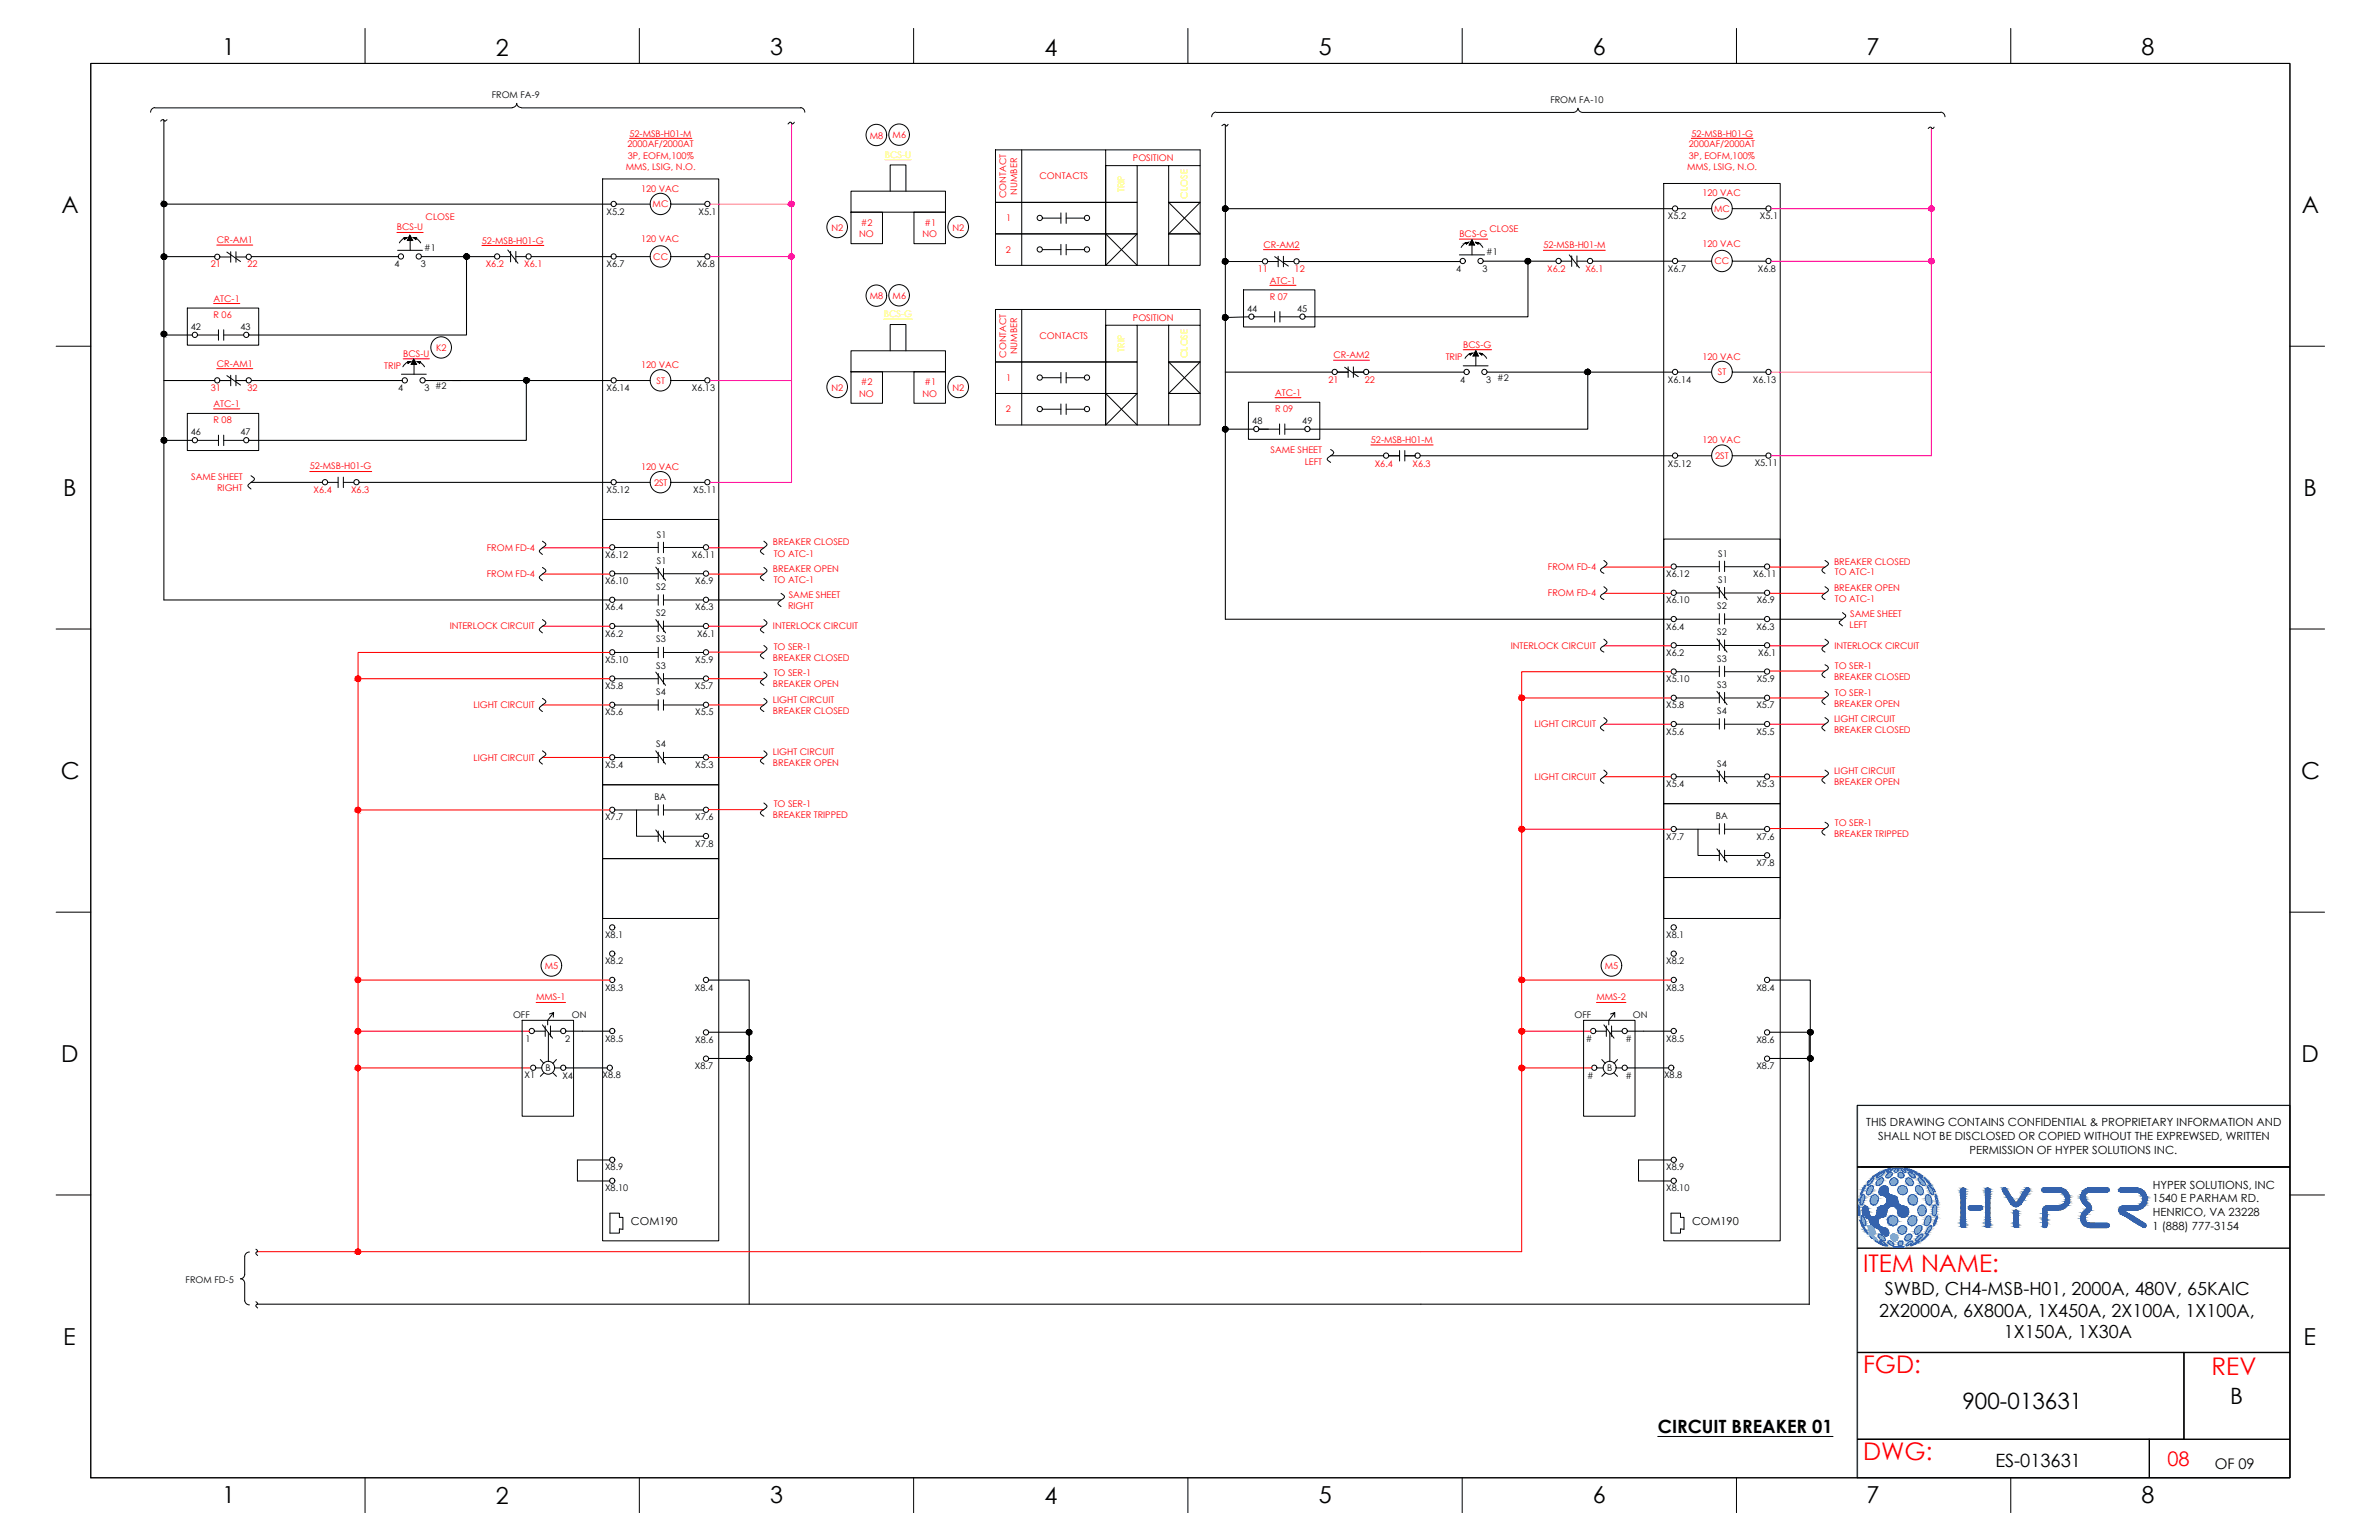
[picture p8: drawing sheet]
<svg xmlns="http://www.w3.org/2000/svg" width="432mm" height="279mm" viewBox="0 0 432 279" stroke-linecap="round" stroke-linejoin="round" font-family="sans-serif">
<defs><g id="words">
<g font-size="4.4" fill="#f00">
<text x="338.2" y="230.8">ITEM NAME:</text>
<text x="338.2" y="249.1">FGD:</text>
<text x="401.4" y="249.4">REV</text>
<text x="338.2" y="264.9">DWG:</text>
</g>
<g font-size="4.2">
<text x="40.4" y="10">1</text>
<text x="90" y="10.1">2</text>
<text x="139.8" y="10">3</text>
<text x="189.6" y="10.1">4</text>
<text x="239.4" y="10">5</text>
<text x="289.1" y="10">6</text>
<text x="338.8" y="10">7</text>
<text x="388.7" y="10">8</text>
<text x="11.1" y="38.7">A</text>
<text x="417.8" y="38.7">A</text>
<text x="11.5" y="90">B</text>
<text x="418.1" y="90">B</text>
<text x="11" y="141.3">C</text>
<text x="417.7" y="141.3">C</text>
<text x="11.1" y="192.7">D</text>
<text x="417.7" y="192.7">D</text>
<text x="11.5" y="244">E</text>
<text x="418.1" y="244">E</text>
<text x="40.4" y="272.7">1</text>
<text x="90" y="272.8">2</text>
<text x="139.8" y="272.7">3</text>
<text x="189.6" y="272.8">4</text>
<text x="239.4" y="272.7">5</text>
<text x="289.1" y="272.7">6</text>
<text x="338.8" y="272.7">7</text>
<text x="388.7" y="272.7">8</text>
</g>
<g font-size="4.1">
<text x="356.2" y="255.7">900-013631</text>
<text x="404.8" y="254.7">B</text>
</g>
<text font-size="3.6" fill="#f00" x="393.4" y="266">08</text>
<g font-size="3.3">
<text x="341.1" y="238.9">2X2000A, 6X800A, 1X450A, 2X100A, 1X100A,</text>
<text x="342.1" y="235">SWBD, CH4-MSB-H01, 2000A, 480V, 65KAIC</text>
<text x="363.7" y="242.8">1X150A, 1X30A</text>
<text x="300.9" y="259.9">CIRCUIT BREAKER 01</text>
<text x="362.2" y="266.1">ES-013631</text>
</g>
<text font-size="2.7" x="402" y="266.5">OF 09</text>
<g font-size="2">
<text x="338.7" y="204.4">THIS DRAWING CONTAINS CONFIDENTIAL &amp; PROPRIETARY INFORMATION AND</text>
<text x="340.9" y="206.8">SHALL NOT BE DISCLOSED OR COPIED WITHOUT THE EXPREWSED, WRITTEN</text>
<text x="357.5" y="209.3">PERMISSION OF HYPER SOLUTIONS INC.</text>
<text x="390.7" y="215.7">HYPER SOLUTIONS, INC</text>
<text x="390.7" y="218.1">1540 E PARHAM RD.</text>
<text x="390.7" y="220.6">HENRICO, VA 23228</text>
<text x="114.5" y="222.3">COM190</text>
<text x="307.1" y="222.3">COM190</text>
<text x="390.7" y="223.2">1 (888) 777-3154</text>
</g>
<g font-size="1.7">
<text x="89.2" y="17.9">FROM FA-9</text>
<text x="281.4" y="18.7">FROM FA-10</text>
<text x="110.1" y="38.9">X5.2</text>
<text x="126.8" y="38.9">X5.1</text>
<text x="302.7" y="39.8">X5.2</text>
<text x="319.4" y="39.8">X5.1</text>
<text x="77" y="45.5">#1</text>
<text x="269.8" y="46.3">#1</text>
<text x="71.6" y="48.5">4</text>
<text x="76.4" y="48.5">3</text>
<text x="110.1" y="48.5">X6.7</text>
<text x="126.5" y="48.5">X6.8</text>
<text x="264.3" y="49.3">4</text>
<text x="269.1" y="49.3">3</text>
<text x="302.7" y="49.3">X6.7</text>
<text x="319.1" y="49.3">X6.8</text>
<text x="34.6" y="60">42</text>
<text x="43.7" y="59.9">43</text>
<text x="226.3" y="56.7">44</text>
<text x="235.4" y="56.6">45</text>
<text x="72.3" y="70.9">4</text>
<text x="77.1" y="70.9">3 #2</text>
<text x="110.1" y="70.9">X6.14</text>
<text x="125.6" y="70.9">X6.13</text>
<text x="265" y="69.4">4</text>
<text x="269.8" y="69.4">3 #2</text>
<text x="302.7" y="69.4">X6.14</text>
<text x="318.2" y="69.4">X6.13</text>
<text x="227.3" y="77">48</text>
<text x="236.4" y="77">49</text>
<text x="34.6" y="79">46</text>
<text x="43.7" y="79">47</text>
<text x="110.1" y="89.4">X5.12</text>
<text x="125.8" y="89.4">X5.11</text>
<text x="302.7" y="84.7">X5.12</text>
<text x="318.5" y="84.6">X5.11</text>
<text x="109.8" y="101.2">X6.12</text>
<text x="119.2" y="97.6">S1</text>
<text x="125.6" y="101.2">X6.11</text>
<text x="311.9" y="101">S1</text>
<text x="109.8" y="106">X6.10</text>
<text x="119.1" y="107.1">S2</text>
<text x="119.2" y="102.3">S1</text>
<text x="126.2" y="106">X6.9</text>
<text x="302.4" y="104.7">X6.12</text>
<text x="311.9" y="105.7">S1</text>
<text x="318.2" y="104.7">X6.11</text>
<text x="109.8" y="110.8">X6.4</text>
<text x="119.1" y="111.8">S2</text>
<text x="126.2" y="110.8">X6.3</text>
<text x="302.4" y="109.5">X6.10</text>
<text x="311.7" y="110.5">S2</text>
<text x="318.9" y="109.5">X6.9</text>
<text x="109.8" y="115.5">X6.2</text>
<text x="119.1" y="116.5">S3</text>
<text x="126.5" y="115.5">X6.1</text>
<text x="302.4" y="114.3">X6.4</text>
<text x="302.4" y="119">X6.2</text>
<text x="311.7" y="115.3">S2</text>
<text x="318.8" y="114.3">X6.3</text>
<text x="319.1" y="119">X6.1</text>
<text x="109.8" y="120.3">X5.10</text>
<text x="109.8" y="125">X5.8</text>
<text x="119.1" y="121.3">S3</text>
<text x="126.1" y="125">X5.7</text>
<text x="126.2" y="120.3">X5.9</text>
<text x="302.4" y="123.8">X5.10</text>
<text x="311.7" y="120">S3</text>
<text x="311.7" y="124.8">S3</text>
<text x="318.9" y="123.8">X5.9</text>
<text x="109.8" y="129.8">X5.6</text>
<text x="119.1" y="126.1">S4</text>
<text x="126.2" y="129.8">X5.5</text>
<text x="302.4" y="128.5">X5.8</text>
<text x="311.7" y="129.6">S4</text>
<text x="318.8" y="128.5">X5.7</text>
<text x="119.1" y="135.6">S4</text>
<text x="302.4" y="133.3">X5.6</text>
<text x="318.8" y="133.3">X5.5</text>
<text x="109.8" y="139.3">X5.4</text>
<text x="126.2" y="139.3">X5.3</text>
<text x="302.4" y="142.8">X5.4</text>
<text x="311.7" y="139.1">S4</text>
<text x="318.8" y="142.8">X5.3</text>
<text x="109.8" y="148.9">X7.7</text>
<text x="118.8" y="145.1">BA</text>
<text x="126.2" y="148.9">X7.6</text>
<text x="311.4" y="148.6">BA</text>
<text x="126.2" y="153.6">X7.8</text>
<text x="302.4" y="152.4">X7.7</text>
<text x="318.8" y="152.4">X7.6</text>
<text x="318.8" y="157.1">X7.8</text>
<text x="109.8" y="170.2">X8.1</text>
<text x="302.4" y="170.2">X8.1</text>
<text x="109.8" y="175">X8.2</text>
<text x="109.8" y="179.7">X8.3</text>
<text x="126.1" y="179.7">X8.4</text>
<text x="302.4" y="175">X8.2</text>
<text x="302.4" y="179.7">X8.3</text>
<text x="318.8" y="179.7">X8.4</text>
<text x="93.1" y="184.6">OFF</text>
<text x="103.8" y="184.6">ON</text>
<text x="285.8" y="184.6">OFF</text>
<text x="296.4" y="184.6">ON</text>
<text x="95.4" y="189.1">1</text>
<text x="102.6" y="189.1">2</text>
<text x="109.8" y="189.1">X8.5</text>
<text x="126.2" y="189.2">X8.6</text>
<text x="287.8" y="189.1">#</text>
<text x="295" y="189.1">#</text>
<text x="302.4" y="189.1">X8.5</text>
<text x="318.8" y="189.2">X8.6</text>
<text x="95.2" y="195.7">X1</text>
<text x="99" y="194.4">B</text>
<text x="102.1" y="195.7">X4</text>
<text x="109.4" y="195.7">X8.8</text>
<text x="126.1" y="194">X8.7</text>
<text x="288.1" y="195.7">#</text>
<text x="291.7" y="194.4">B</text>
<text x="295" y="195.7">#</text>
<text x="302" y="195.7">X8.8</text>
<text x="318.8" y="194">X8.7</text>
<text x="109.8" y="212.4">X8.9</text>
<text x="302.4" y="212.4">X8.9</text>
<text x="109.8" y="216.2">X8.10</text>
<text x="302.4" y="216.2">X8.10</text>
<text x="33.7" y="232.8">FROM FD-5</text>
</g>
<g font-size="1.7" fill="#f00">
<text x="113.9" y="26.7">2000AF/2000AT</text>
<text x="113.9" y="28.8">3P, EOFM,100%</text>
<text x="114.3" y="24.8">52-MSB-H01-M</text>
<text x="157.9" y="25.2">M8</text>
<text x="162" y="25">M6</text>
<text x="205.6" y="29.2">POSITION</text>
<text x="306.5" y="26.7">2000AF/2000AT</text>
<text x="306.5" y="28.8">3P, EOFM,100%</text>
<text x="307" y="24.8">52-MSB-H01-G</text>
<text x="113.6" y="30.8">MMS, LSIG, N.O.</text>
<text x="116.4" y="34.7">120 VAC</text>
<text x="182.7" y="36" transform="rotate(-90 182.7 36)">CONTACT</text>
<text x="184.6" y="35.3" transform="rotate(-90 184.6 35.3)">NUMBER</text>
<text x="188.7" y="32.5">CONTACTS</text>
<text x="306.2" y="30.8">MMS, LSIG, N.O.</text>
<text x="309" y="35.6">120 VAC</text>
<text x="72" y="41.8">BCS-U</text>
<text x="77.2" y="39.9">CLOSE</text>
<text x="118.5" y="37.6">MC</text>
<text x="150.9" y="41.9">N2</text>
<text x="156.2" y="41">#2</text>
<text x="167.8" y="41">#1</text>
<text x="172.9" y="41.9">N2</text>
<text x="182.7" y="40.1">1</text>
<text x="311.1" y="38.4">MC</text>
<text x="39.3" y="44.1">CR-AM1</text>
<text x="87.5" y="44.2">52-MSB-H01-G</text>
<text x="116.4" y="44">120 VAC</text>
<text x="118.6" y="47.1">CC</text>
<text x="155.9" y="42.9">NO</text>
<text x="167.4" y="42.9">NO</text>
<text x="182.6" y="45.9">2</text>
<text x="229.3" y="45">CR-AM2</text>
<text x="264.9" y="43">BCS-G</text>
<text x="270.3" y="42.1">CLOSE</text>
<text x="280.1" y="45">52-MSB-H01-M</text>
<text x="309" y="44.8">120 VAC</text>
<text x="311.2" y="48">CC</text>
<text x="38.3" y="48.5">21</text>
<text x="44.9" y="48.5">22</text>
<text x="88.2" y="48.5">X6.2</text>
<text x="95.2" y="48.5">X6.1</text>
<text x="228.3" y="49.4">11</text>
<text x="230.5" y="51.4">ATC-1</text>
<text x="235" y="49.4">12</text>
<text x="280.8" y="49.3">X6.2</text>
<text x="287.7" y="49.3">X6.1</text>
<text x="38.8" y="57.7">R 06</text>
<text x="38.8" y="54.8">ATC-1</text>
<text x="157.9" y="54.2">M8</text>
<text x="162" y="54.2">M6</text>
<text x="205.6" y="58.2">POSITION</text>
<text x="230.5" y="54.4">R 07</text>
<text x="73.2" y="64.8">BCS-U</text>
<text x="79.1" y="63.6">K2</text>
<text x="182.7" y="64.9" transform="rotate(-90 182.7 64.9)">CONTACT</text>
<text x="184.6" y="64.3" transform="rotate(-90 184.6 64.3)">NUMBER</text>
<text x="188.7" y="61.5">CONTACTS</text>
<text x="242" y="65">CR-AM2</text>
<text x="262.4" y="65.4">TRIP</text>
<text x="265.6" y="63.1">BCS-G</text>
<text x="309" y="65.2">120 VAC</text>
<text x="38.3" y="70.9">31</text>
<text x="39.3" y="66.6">CR-AM1</text>
<text x="44.9" y="70.9">32</text>
<text x="69.8" y="66.9">TRIP</text>
<text x="116.4" y="66.8">120 VAC</text>
<text x="119.2" y="69.6">ST</text>
<text x="150.9" y="70.9">N2</text>
<text x="155.9" y="72">NO</text>
<text x="156.2" y="69.9">#2</text>
<text x="167.4" y="72">NO</text>
<text x="167.8" y="69.9">#1</text>
<text x="172.9" y="70.9">N2</text>
<text x="182.7" y="69.1">1</text>
<text x="231.4" y="71.8">ATC-1</text>
<text x="241.1" y="69.4">21</text>
<text x="247.7" y="69.4">22</text>
<text x="311.8" y="68.1">ST</text>
<text x="38.8" y="73.8">ATC-1</text>
<text x="38.8" y="76.8">R 08</text>
<text x="182.6" y="74.8">2</text>
<text x="231.4" y="74.8">R 09</text>
<text x="230.6" y="82.2">SAME SHEET</text>
<text x="248.8" y="80.3">52-MSB-H01-M</text>
<text x="309" y="80.4">120 VAC</text>
<text x="311.3" y="83.3">2ST</text>
<text x="34.7" y="87.1">SAME SHEET</text>
<text x="39.4" y="89.2">RIGHT</text>
<text x="56.2" y="85.2">52-MSB-H01-G</text>
<text x="56.9" y="89.4">X6.4</text>
<text x="63.7" y="89.4">X6.3</text>
<text x="116.4" y="85.2">120 VAC</text>
<text x="118.7" y="88.1">2ST</text>
<text x="236.8" y="84.3">LEFT</text>
<text x="249.5" y="84.7">X6.4</text>
<text x="256.4" y="84.7">X6.3</text>
<text x="88.4" y="100">FROM FD-4</text>
<text x="140.3" y="98.9">BREAKER CLOSED</text>
<text x="140.4" y="101">TO ATC-1</text>
<text x="88.4" y="104.7">FROM FD-4</text>
<text x="140.3" y="103.7">BREAKER OPEN</text>
<text x="140.4" y="105.7">TO ATC-1</text>
<text x="281" y="103.5">FROM FD-4</text>
<text x="332.9" y="102.4">BREAKER CLOSED</text>
<text x="332.9" y="107.2">BREAKER OPEN</text>
<text x="333" y="104.4">TO ATC-1</text>
<text x="143" y="110.4">RIGHT</text>
<text x="143.2" y="108.4">SAME SHEET</text>
<text x="281" y="108.2">FROM FD-4</text>
<text x="333" y="109.2">TO ATC-1</text>
<text x="335.7" y="113.9">LEFT</text>
<text x="335.8" y="111.9">SAME SHEET</text>
<text x="81.6" y="114.2">INTERLOCK CIRCUIT</text>
<text x="140.3" y="114.2">INTERLOCK CIRCUIT</text>
<text x="140.3" y="119.9">BREAKER CLOSED</text>
<text x="140.4" y="117.9">TO SER-1</text>
<text x="274.2" y="117.7">INTERLOCK CIRCUIT</text>
<text x="333" y="117.7">INTERLOCK CIRCUIT</text>
<text x="140.3" y="124.7">BREAKER OPEN</text>
<text x="140.4" y="122.7">TO SER-1</text>
<text x="332.9" y="123.3">BREAKER CLOSED</text>
<text x="333" y="121.3">TO SER-1</text>
<text x="85.9" y="128.5">LIGHT CIRCUIT</text>
<text x="140.3" y="127.5">LIGHT CIRCUIT</text>
<text x="140.3" y="129.5">BREAKER CLOSED</text>
<text x="278.5" y="132">LIGHT CIRCUIT</text>
<text x="332.9" y="131">LIGHT CIRCUIT</text>
<text x="332.9" y="128.2">BREAKER OPEN</text>
<text x="333" y="126.2">TO SER-1</text>
<text x="85.9" y="138">LIGHT CIRCUIT</text>
<text x="140.3" y="137">LIGHT CIRCUIT</text>
<text x="332.9" y="133">BREAKER CLOSED</text>
<text x="140.3" y="139">BREAKER OPEN</text>
<text x="278.5" y="141.5">LIGHT CIRCUIT</text>
<text x="332.9" y="140.5">LIGHT CIRCUIT</text>
<text x="332.9" y="142.5">BREAKER OPEN</text>
<text x="140.3" y="148.4">BREAKER TRIPPED</text>
<text x="140.4" y="146.4">TO SER-1</text>
<text x="333" y="149.9">TO SER-1</text>
<text x="332.9" y="151.9">BREAKER TRIPPED</text>
<text x="98.9" y="175.8">M5</text>
<text x="291.3" y="175.8">M5</text>
<text x="97.3" y="181.5">MMS-1</text>
<text x="289.8" y="181.5">MMS-2</text>
</g>
<g font-size="1.7" fill="#ff0">
<text x="160.6" y="28.6">BCS-U</text>
<text x="204.1" y="34.9" transform="rotate(-90 204.1 34.9)">TRIP</text>
<text x="215.5" y="36" transform="rotate(-90 215.5 36)">CLOSE</text>
<text x="160.4" y="57.5">BCS-G</text>
<text x="204.1" y="63.8" transform="rotate(-90 204.1 63.8)">TRIP</text>
<text x="215.5" y="65" transform="rotate(-90 215.5 65)">CLOSE</text>
</g>
</g></defs>
<!-- layer: GRID -->
<path d="M415.6 200.5h-78.5v67.5" fill="none" stroke="#6ec1dd" stroke-width=".25"/>
<!-- layer: 0 -->
<g fill="none" stroke="#000" stroke-width=".18">
<path d="M16.5 11.5h399.1v256.6h-399.1zM28.1 19.5a.86 .86 0 0 0-.8 .9M28.1 19.6h64.9M66.3 5.2v6.3M93.8 18.8a.86 .86 0 0 0 .8 .7M93.8 18.8a.86 .86 0 0 1-.8 .7M94.6 19.6h50.8M116 5.2v6.3M145.3 19.5a.86 .86 0 0 1 .8 .9M165.8 5.2v6.3M215.6 5.2v6.3M265.4 5.2v6.3"/>
<path d="M315.2 5.2v6.3M365 5.2v6.3M30.3 21.7l-.4 .3-.3-.3-.4 .3M109.4 32.5h21.1v192.6h-21.1zM111.9 37h6.1M121.8 37h6.1M144.2 22.2l-.3 .3-.4-.3h-.2l-.3 .3M154.5 34.7h17.1v3.8h-17.1zM154.5 38.5h5.7v5.7h-5.7zM161.6 34.7v-4.8h2.8v4.8M165.9 38.5h5.7v5.7h-5.7zM180.7 27.2h20v9.5h-20z"/>
<path d="M180.7 36.7h20v5.7h-20zM185.4 27.2v20.9M189.3 39.6h3.3M192.6 38.6v1.9M193.5 39.6h3.4M193.5 38.6v1.9M200.7 30h5.7v6.7h-5.7zM200.7 36.7h5.7v5.7h-5.7zM200.7 27.2h17.1v2.8M206.4 30h5.7M212.1 30h5.7v6.7h-5.7zM212.1 36.7h5.7v5.7h-5.7z"/>
<path d="M212.1 36.7l5.7 5.7M217.8 36.7l-5.7 5.7M220.7 20.3a.86 .86 0 0 0-.8 .9M220.8 20.4h64.8M222.9 22.6l-.2 .3-.4-.3-.5 .2M285.6 20.4a.86 .86 0 0 0 .8-.8 .88 .88 0 0 0 .9 .8M287.3 20.4h65M302 33.3h21.1v191.8h-21.1zM304.5 37.9h6.2M314.5 37.9h6.1M351.1 23.1l-.3 .2-.4-.2-.4 .2M352.3 20.3a.86 .86 0 0 1 .7 .9"/>
<path d="M34 55.9h13v6.7h-13zM39.7 59.8v1.9M40 46.6h1.9M40.6 59.8v1.9M41.2 45.7l2.5 1.7M41.9 45.7v1.9M42.8 46.6h1.9M42.8 45.7v1.9M72.2 45.4h4.5M73.3 43.2l.5-.1-.4 .3zM73.4 43.2l-.9 .9M73.9 43.6l.5-.9 .5 .9"/>
<path d="M75.1 43.1l.5 .1-.1 .2zM75.5 43.2l.9 .9M90.8 46.6h1.9M92.2 45.4l1.8 2.4M92.7 45.6v1.9M93.6 46.6h1.9M93.6 45.6v1.9M111.9 46.6h6.1M121.8 46.6h6.1M180.7 42.4h20v5.7h-20zM180.7 56.1h20v9.6h-20zM185.4 56.1v21"/>
<path d="M189.3 45.3h3.3M192.6 44.3v1.9M193.5 44.3v1.9M193.5 45.3h3.4M200.7 56.1h17.1v2.9M200.7 59h5.7v6.7h-5.7zM200.7 42.4h5.7v5.7h-5.7zM200.7 42.4l5.7 5.7h5.7M206.4 59h5.7M206.4 42.4l-5.7 5.7M212.1 59h5.7v6.7h-5.7zM212.1 42.4h5.7v5.7h-5.7z"/>
<path d="M222.4 47.4h6.7M225.7 52.6h13v6.7h-13zM226.7 57.5l-4.3 .1M227.6 57.5h3.8M230.1 47.4h1.9M231.4 46.6l2.4 1.7M231.4 56.5v1.9M232 46.5v1.9M232.3 57.5h3.6M232.3 56.5v1.9M232.9 47.4h2M232.9 46.5v1.9"/>
<path d="M264.9 46.2h4.6M266 44.1l.5-.1-.3 .3zM266.1 44l-.9 .9M266.7 44.5l.5-1 .4 1M267.9 44l.4 .1v.2zM268.3 44l.8 .9M283.4 47.4h1.9M284.8 46.2l1.9 2.4M285.3 46.4v1.9M286.2 47.4h1.9M286.2 46.4v1.9M304.5 47.4h6.2"/>
<path d="M314.5 47.4h6.1M10.2 62.8h6.3M34 75h13v6.7h-13zM35.9 60.8h3.8M35.9 79.9h3.8M39.7 78.9v1.9M40 69h1.9M40.6 60.8h3.6M40.6 78.9v1.9M40.6 79.9h3.6M41.2 68.1l2.5 1.8M41.9 68.1v1.9"/>
<path d="M42.8 69h1.9M42.8 68.1v1.9M72.9 67.9h4.5M74 65.7l-.9 .8M74 65.7l.5-.1-.4 .3zM74.6 66.1l.5-.9 .5 .9M75.8 65.6l.5 .1-.1 .2zM76.2 65.7l.9 .8M111.9 69h6.1M121.8 69h6.1M154.5 63.6h17.1v3.9h-17.1zM154.5 67.5h5.7v5.7h-5.7z"/>
<path d="M161.6 63.6v-4.7h2.8v4.7M165.9 67.5h5.7v5.7h-5.7zM180.7 65.7h20v5.7h-20zM180.7 71.4h20v5.7h-20zM189.3 68.5h3.3M189.3 74.2h3.3M192.6 67.6v1.9M192.6 73.3v1.9M193.5 67.6v1.9M193.5 73.3v1.9M193.5 68.5h3.4M193.5 74.2h3.4"/>
<path d="M200.7 65.7h5.7v5.7h-5.7zM200.7 71.4h5.7v5.7h-5.7zM200.7 71.4l5.7 5.7h5.7M206.4 71.4l-5.7 5.7M212.1 65.7h5.7v5.7h-5.7zM212.1 71.4h5.7v5.7h-5.7zM212.1 65.7l5.7 5.7M217.8 65.7l-5.7 5.7M226.6 73h13v6.7h-13zM228.6 77.9h3.6M232.2 76.9v1.9M233.2 77.9h3.7"/>
<path d="M233.2 76.9v1.9M242.8 67.5h1.9M244.1 66.6l2.4 1.7M244.7 66.6v1.9M245.6 67.5h2M245.6 66.6v1.9M265.6 66.4h4.5M266.7 64.1h.5l-.3 .3zM266.8 64.2l-.9 .8M267.4 64.6l.5-1 .4 1M268.6 64.1h.4v.3zM269 64.2l.8 .8"/>
<path d="M304.5 67.5h6.2M314.5 67.5h6.1M415.6 62.8h6.3M45.6 86.3l.6 .6-1.2 1.2 .6 .6M59.5 87.5h1.9M61.4 86.6v1.9M62.3 87.5h1.9M62.3 86.6v1.9M98.5 98.2l.6 .6-1.2 1.2 .6 .6M109.4 94.2h21.1v48.2h-21.1zM111.7 99.3h7.8M111.9 87.5h6.1"/>
<path d="M119.5 98.4v1.9M120.4 99.3h7.3M120.4 98.4v1.9M121.8 87.5h6.1M138.6 98.2l.6 .6-1.2 1.2 .6 .6M241.5 81.5l.6 .6a1.64 1.64 0 0 1-1 .9l-.2 .3 .6 .6M252.1 82.7h1.9M254 81.7v1.9M255 82.7h1.9M255 81.7v1.9M302 97.8h21.1v48h-21.1zM304.5 82.7h6.2"/>
<path d="M314.5 82.7h6.1M10.2 114.1h6.3M98.5 112.4l.5 .5 .1 .1-.2 .4a1.1 1.1 0 0 0-1 1l.6 .4M98.5 102.9l.6 .7-1.2 1.1 .6 .7M111.7 104.1h7.8M111.7 108.9h7.8M111.7 113.6h7.8M111.7 118.4h7.8M119 102.9l1.8 2.4M119 112.4l1.8 2.4M119.5 103.1v1.9M119.5 107.9v1.9"/>
<path d="M119.5 112.7v1.9M119.5 117.4v1.9M120.4 103.1v1.9M120.4 107.9v1.9M120.4 112.7v1.9M120.4 117.4v1.9M120.4 104.1h7.3M120.4 108.9h7.3M120.4 113.6h7.3M120.4 118.4h7.3M138.6 112.4l.6 .6a1.64 1.64 0 0 1-1 .9l-.2 .4 .1 .1 .5 .4M138.6 102.9l.6 .7-1.2 1.1 .6 .7"/>
<path d="M138.6 117.1l.6 .5v.3l-1.2 1 .6 .6M141.8 107.6l.5 .5 .1 .2-.2 .3a1.1 1.1 0 0 0-.9 1l.5 .5M291.1 116l.6 .5a1.64 1.64 0 0 1-1 .9l-.2 .3v.2l.6 .4M291.1 101.7l.6 .5a1.64 1.64 0 0 1-1 .9l-.2 .4v.1l.6 .4M291.1 106.4l.6 .6a1.64 1.64 0 0 1-1 .9l-.2 .3v.1l.6 .5M304.3 102.8h7.8M304.3 107.6h7.8M304.3 112.3h7.8M304.3 117.1h7.8M311.6 106.4l1.9 2.4M311.6 115.9l1.9 2.4M312.1 101.8v1.9"/>
<path d="M312.1 106.6v1.9M312.1 111.3v1.9M312.1 116.1v1.9M313 102.8h7.3M313 101.8v1.9M313 106.6v1.9M313 111.3v1.9M313 116.1v1.9M313 107.6h7.3M313 112.3h7.3M313 117.1h7.3M331.2 116l.7 .5a1.64 1.64 0 0 1-1 .9l-.2 .3 .5 .6"/>
<path d="M331.2 101.7l.7 .5a1.64 1.64 0 0 1-1 .9l-.2 .4 .5 .5M331.2 106.4l.7 .6a1.64 1.64 0 0 1-1 .9l-.2 .3 .5 .6M334.4 111.1l.6 .5v.3l-1.2 .9v.3l.6 .5M415.6 114.1h6.3M98.5 136.2l.6 .7-1.2 1v.3l.6 .4M98.5 126.7l.6 .6-1.2 1v.4l.6 .4M111.7 123.1h7.8M111.7 127.9h7.8M111.7 137.4h7.8M119 121.9l1.8 2.4M119 136.2l1.8 2.4M119.5 122.2v1.9"/>
<path d="M119.5 127v1.9M119.5 136.5v1.9M120.4 122.2v1.9M120.4 127v1.9M120.4 136.5v1.9M120.4 123.1h7.3M120.4 127.9h7.3M120.4 137.4h7.3M138.6 126.7l.6 .6-1.2 1.2 .6 .6M138.6 136.2l.6 .7-1.2 1.2 .6 .5M138.6 121.9l.6 .7a1.64 1.64 0 0 1-1 .9l-.2 .3 .1 .1 .5 .4M291.1 139.7l.5 .5v.3l-1.1 1 .6 .6"/>
<path d="M291.1 130.2l.5 .4v.4l-1.1 1 .6 .6M304.3 121.9h7.8M304.3 126.6h7.8M304.3 131.4h7.8M311.6 125.4l1.9 2.4M311.6 139.7l1.9 2.4M312.1 120.9v1.9M312.1 125.6v1.9M312.1 130.4v1.9M312.1 139.9v1.9M313 120.9v1.9M313 125.6v1.9"/>
<path d="M313 130.4v1.9M313 139.9v1.9M313 121.9h7.3M313 126.6h7.3M313 131.4h7.3M331.2 130.2l.7 .6-1.2 1.2 .5 .6M331.2 139.7l.7 .6-1.2 1.2 .5 .6M331.2 120.6l.6 .4 .1 .2-.2 .3a1.1 1.1 0 0 0-1 1l.5 .5M331.2 125.4l.7 .6-1.2 1.2 .5 .6M109.4 142.4h21.1v13.4h-21.1zM109.4 155.8h21.1v10.8h-21.1zM111.7 147h7.8"/>
<path d="M115.5 147v4.7h4M119 150.6l1.8 2.3M119.5 146v1.9M119.5 150.8v1.9M120.4 146v1.9M120.4 150.8v1.9M120.4 147h7.3M120.4 151.7h7.3M138.6 145.7l.6 .6a1.64 1.64 0 0 1-1 .8l-.2 .4 .1 .2 .5 .4M302 145.8h21.1v13.4h-21.1zM302 159.2h21.1v7.4h-21.1zM304.3 140.9h7.8"/>
<path d="M304.3 150.4h7.8M308.2 150.4v4.8h3.9M311.6 154l1.9 2.4M312.1 149.4v1.9M312.1 154.3v1.9M313 149.4v1.9M313 154.3v1.9M313 140.9h7.3M313 150.4h7.3M313 155.2h7.3M331.2 149.2l.6 .4 .1 .1-.2 .4a1.1 1.1 0 0 0-1 1l.5 .4M10.2 165.5h6.3"/>
<path d="M415.6 165.5h6.3M94.8 185.1h9.3v17.4h-9.3zM97.1 187.1h1.9M97.2 193.8h1.1M98.1 192.2l.6 .7M98.5 185.9l1.8 2.5M98.7 194.6l-.6 .7M99 186.1v1.9M99.5 187.3v5.3M99.7 184l.8-.3-1.1 1.4v.8M99.9 187.1h1.9M99.9 186.1v1.9"/>
<path d="M100.4 194.6l.6 .7M100.5 183.7l-.1 .8M100.7 193.8h1.1M101 192.2l-.6 .7M287.4 185.1h9.4v17.4h-9.4zM289.7 187.1h1.9M289.9 193.8h1.1M290.7 192.2l.7 .7M291.1 185.9l1.9 2.5M291.4 194.6l-.7 .7M291.6 186.1v1.9M292.2 187.3v5.3"/>
<path d="M292.3 184l.8-.3-1.1 1.4v.8M292.5 187.1h1.9M292.5 186.1v1.9M293 194.6l.6 .7M293.1 183.7v.8M293.3 193.8h1.1M293.6 192.2l-.6 .7M10.2 216.8h6.3M110.7 210.5h-5.9v3.8h5.9M303.3 210.5h-5.9v3.8h5.9M337.1 211.7h78.5M415.6 216.8h6.3"/>
<path d="M43.7 232a.86 .86 0 0 1 .7 .8M44.4 232.9v3.1M44.4 231.2a.86 .86 0 0 1-.7 .8M44.4 236a.86 .86 0 0 0 .9 .7M45.3 227.2a.86 .86 0 0 0-.9 .7v3.3M46.4 226.6l.4 .4-.4 .3v.2l.4 .3M46.4 236.2l.4 .3-.4 .3v.2l.4 .3M110.7 220.1h1.7v.8h.7v2.1h-.7v.7h-1.7zM303.3 220.1h1.7v.8h.7v2.1h-.7v.7h-1.7zM337.1 245.4h59.3v15.7h-59.3M66.3 268.1v6.4M116 268.1v6.4"/>
<path d="M165.8 268.1v6.4M215.6 268.1v6.4M265.4 268.1v6.4M315.2 268.1v6.4M365 268.1v6.4"/>
<circle cx="111.4" cy="37" r=".48"/>
<circle cx="119.9" cy="37" r="1.91"/>
<circle cx="128.4" cy="37" r=".48"/>
<circle cx="159" cy="24.5" r="1.91"/>
<circle cx="163.2" cy="24.4" r="1.91"/>
<circle cx="188.7" cy="39.5" r=".48"/>
<circle cx="197.3" cy="39.5" r=".48"/>
<circle cx="304" cy="37.8" r=".48"/>
<circle cx="312.5" cy="37.8" r="1.91"/>
<circle cx="321" cy="37.8" r=".48"/>
<circle cx="39.4" cy="46.6" r=".48"/>
<circle cx="45.1" cy="46.6" r=".48"/>
<circle cx="72.8" cy="46.5" r=".48"/>
<circle cx="76" cy="46.5" r=".48"/>
<circle cx="90.2" cy="46.5" r=".48"/>
<circle cx="95.9" cy="46.5" r=".48"/>
<circle cx="111.4" cy="46.5" r=".48"/>
<circle cx="119.9" cy="46.5" r="1.91"/>
<circle cx="128.4" cy="46.5" r=".48"/>
<circle cx="151.9" cy="41.2" r="1.91"/>
<circle cx="159" cy="53.6" r="1.91"/>
<circle cx="163.2" cy="53.6" r="1.91"/>
<circle cx="173.9" cy="41.2" r="1.91"/>
<circle cx="188.7" cy="45.3" r=".48"/>
<circle cx="197.3" cy="45.3" r=".48"/>
<circle cx="227.1" cy="57.4" r=".48"/>
<circle cx="229.6" cy="47.4" r=".48"/>
<circle cx="235.3" cy="47.4" r=".48"/>
<circle cx="236.4" cy="57.4" r=".48"/>
<circle cx="265.5" cy="47.4" r=".48"/>
<circle cx="268.7" cy="47.4" r=".48"/>
<circle cx="282.9" cy="47.4" r=".48"/>
<circle cx="288.6" cy="47.4" r=".48"/>
<circle cx="304" cy="47.4" r=".48"/>
<circle cx="312.5" cy="47.4" r="1.91"/>
<circle cx="321" cy="47.4" r=".48"/>
<circle cx="35.4" cy="60.8" r=".48"/>
<circle cx="35.4" cy="79.9" r=".48"/>
<circle cx="39.4" cy="69" r=".48"/>
<circle cx="44.7" cy="79.9" r=".48"/>
<circle cx="44.7" cy="60.8" r=".48"/>
<circle cx="45.1" cy="69" r=".48"/>
<circle cx="73.5" cy="69" r=".48"/>
<circle cx="76.7" cy="69" r=".48"/>
<circle cx="80" cy="63" r="1.91"/>
<circle cx="111.4" cy="69" r=".48"/>
<circle cx="119.9" cy="69" r="1.91"/>
<circle cx="128.4" cy="69" r=".48"/>
<circle cx="151.9" cy="70.2" r="1.91"/>
<circle cx="173.9" cy="70.2" r="1.91"/>
<circle cx="188.7" cy="68.5" r=".48"/>
<circle cx="188.7" cy="74.2" r=".48"/>
<circle cx="197.3" cy="68.5" r=".48"/>
<circle cx="197.3" cy="74.2" r=".48"/>
<circle cx="228" cy="77.8" r=".48"/>
<circle cx="237.3" cy="77.8" r=".48"/>
<circle cx="242.2" cy="67.5" r=".48"/>
<circle cx="248" cy="67.5" r=".48"/>
<circle cx="266.2" cy="67.5" r=".48"/>
<circle cx="269.4" cy="67.5" r=".48"/>
<circle cx="304" cy="67.5" r=".48"/>
<circle cx="312.5" cy="67.5" r="1.91"/>
<circle cx="321" cy="67.5" r=".48"/>
<circle cx="59" cy="87.5" r=".48"/>
<circle cx="64.7" cy="87.5" r=".48"/>
<circle cx="111.1" cy="99.3" r=".48"/>
<circle cx="111.4" cy="87.5" r=".48"/>
<circle cx="119.9" cy="87.5" r="1.91"/>
<circle cx="128.1" cy="99.3" r=".48"/>
<circle cx="128.4" cy="87.5" r=".48"/>
<circle cx="251.6" cy="82.7" r=".48"/>
<circle cx="257.3" cy="82.7" r=".48"/>
<circle cx="304" cy="82.7" r=".48"/>
<circle cx="312.5" cy="82.7" r="1.91"/>
<circle cx="321" cy="82.7" r=".48"/>
<circle cx="111.1" cy="118.3" r=".48"/>
<circle cx="111.1" cy="104.1" r=".48"/>
<circle cx="111.1" cy="113.6" r=".48"/>
<circle cx="111.1" cy="108.8" r=".48"/>
<circle cx="128.1" cy="113.6" r=".48"/>
<circle cx="128.1" cy="118.3" r=".48"/>
<circle cx="128.1" cy="108.8" r=".48"/>
<circle cx="128.1" cy="104.1" r=".48"/>
<circle cx="303.8" cy="117.1" r=".48"/>
<circle cx="303.8" cy="102.8" r=".48"/>
<circle cx="303.8" cy="107.6" r=".48"/>
<circle cx="303.8" cy="112.3" r=".48"/>
<circle cx="320.7" cy="102.8" r=".48"/>
<circle cx="320.7" cy="107.6" r=".48"/>
<circle cx="320.7" cy="112.3" r=".48"/>
<circle cx="320.7" cy="117.1" r=".48"/>
<circle cx="111.1" cy="137.4" r=".48"/>
<circle cx="111.1" cy="127.9" r=".48"/>
<circle cx="111.1" cy="123.1" r=".48"/>
<circle cx="128.1" cy="137.4" r=".48"/>
<circle cx="128.1" cy="123.1" r=".48"/>
<circle cx="128.1" cy="127.9" r=".48"/>
<circle cx="303.8" cy="121.8" r=".48"/>
<circle cx="303.8" cy="126.6" r=".48"/>
<circle cx="303.8" cy="131.4" r=".48"/>
<circle cx="320.7" cy="131.4" r=".48"/>
<circle cx="320.7" cy="126.6" r=".48"/>
<circle cx="320.7" cy="121.8" r=".48"/>
<circle cx="111.1" cy="146.9" r=".48"/>
<circle cx="128.1" cy="151.7" r=".48"/>
<circle cx="128.1" cy="146.9" r=".48"/>
<circle cx="303.8" cy="140.9" r=".48"/>
<circle cx="303.8" cy="150.4" r=".48"/>
<circle cx="320.7" cy="140.9" r=".48"/>
<circle cx="320.7" cy="155.2" r=".48"/>
<circle cx="320.7" cy="150.4" r=".48"/>
<circle cx="100" cy="175.2" r="1.91"/>
<circle cx="111.1" cy="168.3" r=".48"/>
<circle cx="111.1" cy="173" r=".48"/>
<circle cx="111.1" cy="177.8" r=".48"/>
<circle cx="128.1" cy="177.8" r=".48"/>
<circle cx="292.4" cy="175.2" r="1.91"/>
<circle cx="303.8" cy="168.3" r=".48"/>
<circle cx="303.8" cy="173" r=".48"/>
<circle cx="303.8" cy="177.8" r=".48"/>
<circle cx="320.7" cy="177.8" r=".48"/>
<circle cx="96.5" cy="187.1" r=".48"/>
<circle cx="96.8" cy="193.7" r=".48"/>
<circle cx="99.5" cy="193.7" r="1.17"/>
<circle cx="102.2" cy="187.1" r=".48"/>
<circle cx="102.2" cy="193.7" r=".48"/>
<circle cx="110.7" cy="193.7" r=".48"/>
<circle cx="111.1" cy="187.1" r=".48"/>
<circle cx="128.1" cy="192.1" r=".48"/>
<circle cx="128.1" cy="187.3" r=".48"/>
<circle cx="289.2" cy="187.1" r=".48"/>
<circle cx="289.4" cy="193.7" r=".48"/>
<circle cx="292.2" cy="193.7" r="1.17"/>
<circle cx="294.9" cy="193.7" r=".48"/>
<circle cx="294.9" cy="187.1" r=".48"/>
<circle cx="303.3" cy="193.7" r=".48"/>
<circle cx="303.8" cy="187.1" r=".48"/>
<circle cx="320.7" cy="187.3" r=".48"/>
<circle cx="320.7" cy="192.1" r=".48"/>
<circle cx="111.1" cy="210.4" r=".48"/>
<circle cx="111.1" cy="214.2" r=".48"/>
<circle cx="303.8" cy="214.2" r=".48"/>
<circle cx="303.8" cy="210.4" r=".48"/>
</g>
<!-- layer: WIRE - 24-_BLK -->
<path d="M102.8 193.8h7.5M102.8 187.1h7.9M128.6 192h7.4M295.4 187.1h3M46.6 236.6h281.8" fill="none" stroke="#000" stroke-width=".19"/>
<!-- layer: WIRE - 120P-BLK -->
<g fill="none" stroke="#000" stroke-width=".19">
<path d="M29.7 37h81.3M29.7 21.8v24.8M222.4 37.9h81.2M222.4 22.7v89.6h80.9M39 46.6h-9.3v62.3h81M45.7 46.6h26.7M76.5 46.6h13.3M84.7 46.6v14.2h-39.5M96.5 46.6h14.5M235.8 47.4h29.3M269.3 47.4h13.1M277.3 47.4v10.1h-40.4"/>
<path d="M289.1 47.4h14.5M29.7 69h9.3M29.7 60.8h5.3M29.7 79.9h5.3M40 69h1.9M42.8 69h1.9M45.7 69h27.4M77.2 69h33.8M95.5 69v10.9h-50.3M222.4 67.5h19.4M222.4 77.9h5.2M228.6 77.9h1.6"/>
<path d="M242.8 67.5h1.9M245.6 67.5h2M248.5 67.5h17.3M270 67.5h33.6M288.2 67.5v10.4h-50.4M45.6 87.5h12.9M65.2 87.5h45.8M241.5 82.7h9.7M257.8 82.7h45.8M128.6 108.9h13.2M321.3 112.3h13.1M128.6 177.8h7.4v58.8"/>
<path d="M321.3 177.8h7.3v14.2h-7.3M128.6 187.3h7.8M295.4 193.8h7.5M298.4 187.1h4.9M321.3 187.3h7.8M328.4 187.3v49.4"/>
<circle cx="29.7" cy="37" r=".48"/>
<circle cx="222.4" cy="37.8" r=".48"/>
<circle cx="29.7" cy="46.5" r=".48"/>
<circle cx="84.6" cy="46.5" r=".48"/>
<circle cx="222.4" cy="57.6" r=".48"/>
<circle cx="222.4" cy="47.4" r=".48"/>
<circle cx="277.3" cy="47.4" r=".48"/>
<circle cx="29.7" cy="60.6" r=".48"/>
<circle cx="29.7" cy="79.9" r=".48"/>
<circle cx="95.5" cy="69" r=".48"/>
<circle cx="222.4" cy="77.8" r=".48"/>
<circle cx="288.2" cy="67.5" r=".48"/>
<circle cx="135.9" cy="187.2" r=".48"/>
<circle cx="135.9" cy="192" r=".48"/>
<circle cx="328.5" cy="192" r=".48"/>
<circle cx="328.5" cy="187.2" r=".48"/>
</g>
<!-- layer: WIRE - 24+_RED -->
<g fill="none" stroke="#f00" stroke-width=".19">
<path d="M98.5 99.4h12.2M128.6 99.4h10M98.5 113.6h12.2M98.5 104.2h12.2M110.7 118.4h-45.7v59.4M128.6 113.6h10M128.6 104.2h10M128.6 118.3h10M291.1 117.2h12.2M291.1 102.9h12.2M291.1 107.6h12.2M321.3 117.2h9.9"/>
<path d="M321.3 102.9h9.9M321.3 107.6h9.9M65 123.1h45.7M98.5 137.4h12.2M98.5 127.9h12.2M128.6 137.4h10M128.6 127.9h10M128.6 123.1h10M276.2 126.6h27.1M291.1 131.4h12.2M303.3 121.9h-27.1v55.9M321.3 131.4h9.9"/>
<path d="M321.3 121.7h9.9M321.3 126.6h9.9M64.5 147h46.2M128.6 146.9h10M276.2 150.4h27.1M291.1 140.9h12.2M321.3 140.9h9.9M321.3 150.3h9.9M110.7 177.8h-45.7v9.3M303.3 177.8h-27.1v9.3M65 193.8h31.3M65 193.8v33.3"/>
<path d="M96.1 187.1h-31.1v6.7M276.2 193.8h12.8M276.2 193.8v33.3h-229.6M288.7 187.1h-12.5v6.7"/>
<circle cx="65" cy="123.1" r=".48"/>
<circle cx="276.2" cy="126.6" r=".48"/>
<circle cx="65" cy="146.9" r=".48"/>
<circle cx="276.2" cy="150.4" r=".48"/>
<circle cx="65" cy="177.8" r=".48"/>
<circle cx="276.2" cy="177.8" r=".48"/>
<circle cx="65" cy="187.1" r=".48"/>
<circle cx="65" cy="193.7" r=".48"/>
<circle cx="276.2" cy="187.1" r=".48"/>
<circle cx="276.2" cy="193.7" r=".48"/>
<circle cx="65" cy="227.1" r=".48"/>
</g>
<!-- layer: TEXT -->
<g fill="none" stroke="#f00" stroke-width=".18">
<path d="M114.3 25.1h11.3M307 25.1h11.2M38.8 55.1h4.7M39.3 44.5h6.6M72 42.2h4.8M87.5 44.5h11.2M229.3 45.3h6.6M230.5 51.8h4.7M264.9 43.4h5.1M280.1 45.4h11.3M38.8 74.2h4.7M39.3 66.9h6.6"/>
<path d="M73.2 65.1h4.7M231.4 72.2h4.7M242 65.4h6.6M265.6 63.5h5.1M56.2 85.5h11.3M248.8 80.7h11.3M97.3 181.9h5.3M289.8 181.9h5.3"/>
</g>
<!-- layer: WIRE - 24+_RED -->
<g fill="#f00" stroke="#f00" stroke-width=".18">
<path d="M64.9 186.6h.2zM64.9 186.6h.2z"/>
<path d="M64.9 186.6l.3 .1zM64.9 186.6l.3 .1z"/>
<path d="M64.8 186.7h.4zM64.7 186.7h.5z"/>
<path d="M64.7 186.7l.6 .1zM64.7 186.7l.6 .1z"/>
<path d="M64.6 186.8h.8zM64.6 186.8h.8z"/>
<path d="M64.6 186.8l.8 .2v-.2zM64.6 186.8l.8 .2h-.9z"/>
<path d="M64.5 187h.9zM64.5 187h.9z"/>
<path d="M64.5 187l.9 .1zM64.5 187l.9 .1z"/>
<path d="M64.5 187.1l.9 .1v-.1zM64.5 187.1l.9 .1h-.9z"/>
<path d="M64.5 187.2l.9 .1zM64.5 187.2l.9 .1z"/>
<path d="M64.5 187.3h.9zM64.5 187.3h.9z"/>
<path d="M64.6 187.3h.8zM64.6 187.3l.7 .1z"/>
<path d="M64.6 187.4h.7zM64.6 187.4l.6 .1z"/>
<path d="M64.7 187.5h.5zM64.7 187.5h.5z"/>
<path d="M64.8 187.5h.4zM64.8 187.5l.3 .1z"/>
<path d="M64.9 187.6h.2zM64.9 187.6h.2z"/>
<path d="M64.9 193.3h.2zM64.9 193.3h.2z"/>
<path d="M64.9 193.3l.3 .1zM64.9 193.3l.3 .1z"/>
<path d="M64.8 193.4h.4zM64.7 193.4h.5z"/>
<path d="M64.7 193.4h.6zM64.7 193.4h.6z"/>
<path d="M64.6 193.4l.8 .1zM64.6 193.4l.8 .1z"/>
<path d="M64.6 193.5l.8 .1v-.1zM64.6 193.5l.8 .1h-.9z"/>
<path d="M64.5 193.6l.9 .1zM64.5 193.6l.9 .1z"/>
<path d="M64.5 193.7l.9 .1zM64.5 193.7l.9 .1z"/>
<path d="M64.5 193.8l.9 .1v-.1zM64.5 193.8l.9 .1h-.9z"/>
<path d="M64.5 193.9h.9zM64.5 193.9h.9z"/>
<path d="M64.5 193.9h.9zM64.5 193.9l.9 .1z"/>
<path d="M64.6 194h.8zM64.6 194l.7 .1z"/>
<path d="M64.6 194.1h.7zM64.6 194.1h.6z"/>
<path d="M64.7 194.1h.5zM64.7 194.1l.5 .1z"/>
<path d="M64.8 194.2h.4zM64.8 194.2l.3 .1z"/>
<path d="M64.9 194.3h.2zM64.9 194.3h.2z"/>
<path d="M276.1 186.6h.2zM276.1 186.6h.2z"/>
<path d="M276.1 186.6l.3 .1zM276 186.7h.4z"/>
<path d="M276 186.7h.5zM275.9 186.7h.6z"/>
<path d="M275.9 186.7l.7 .1zM275.9 186.7l.7 .1z"/>
<path d="M275.9 186.8h.7zM275.9 186.8h.7z"/>
<path d="M275.8 186.8l.8 .2v-.2zM275.8 186.8l.8 .2h-.9z"/>
<path d="M275.7 187h1zM275.7 187h1z"/>
<path d="M275.7 187l1 .1zM275.7 187l1 .1z"/>
<path d="M275.7 187.1l1 .1v-.1zM275.7 187.1l1 .1h-1z"/>
<path d="M275.7 187.2h1zM275.7 187.2l.9 .1z"/>
<path d="M275.7 187.3h.9zM275.7 187.3h.9z"/>
<path d="M275.8 187.3h.8zM275.8 187.3l.8 .1z"/>
<path d="M275.9 187.4h.7zM275.9 187.4l.6 .1z"/>
<path d="M275.9 187.5h.6zM275.9 187.5h.5z"/>
<path d="M276 187.5h.4zM276 187.5l.3 .1z"/>
<path d="M276.1 187.6h.2zM276.1 187.6h.2z"/>
<path d="M276.1 193.3h.2zM276.1 193.3h.2z"/>
<path d="M276.1 193.3l.3 .1zM276 193.4h.4z"/>
<path d="M276 193.4h.5zM275.9 193.4h.6z"/>
<path d="M275.9 193.4h.7zM275.9 193.4h.7z"/>
<path d="M275.9 193.4l.7 .1zM275.9 193.4l.7 .1z"/>
<path d="M275.8 193.5l.8 .1v-.1zM275.8 193.5l.8 .1h-.9z"/>
<path d="M275.7 193.6l1 .1zM275.7 193.6l1 .1z"/>
<path d="M275.7 193.7l1 .1zM275.7 193.7l1 .1z"/>
<path d="M275.7 193.8l1 .1v-.1zM275.7 193.8l1 .1h-1z"/>
<path d="M275.7 193.9h1zM275.7 193.9h.9z"/>
<path d="M275.7 193.9l.9 .1zM275.7 193.9l.9 .1z"/>
<path d="M275.8 194h.8zM275.8 194l.8 .1z"/>
<path d="M275.9 194.1h.7zM275.9 194.1h.6z"/>
<path d="M275.9 194.1h.6zM275.9 194.1l.5 .1z"/>
<path d="M276 194.2h.4zM276 194.2l.3 .1z"/>
<path d="M276.1 194.3h.2zM276.1 194.3h.2z"/>
<path d="M64.9 226.6h.2zM64.9 226.6h.2z"/>
<path d="M64.9 226.6l.3 .1zM64.9 226.6l.3 .1z"/>
<path d="M64.8 226.7h.4zM64.7 226.7h.5z"/>
<path d="M64.7 226.7l.6 .1zM64.7 226.7l.6 .1z"/>
<path d="M64.6 226.8h.8zM64.6 226.8h.8z"/>
<path d="M64.6 226.8l.8 .2v-.2zM64.6 226.8l.8 .2h-.9z"/>
<path d="M64.5 227h.9zM64.5 227h.9z"/>
<path d="M64.5 227l.9 .1zM64.5 227l.9 .1z"/>
<path d="M64.5 227.1l.9 .1v-.1zM64.5 227.1l.9 .1h-.9z"/>
<path d="M64.5 227.2l.9 .1zM64.5 227.2l.9 .1z"/>
<path d="M64.5 227.3h.9zM64.5 227.3h.9z"/>
<path d="M64.6 227.3h.8zM64.6 227.3l.7 .1z"/>
<path d="M64.6 227.4h.7zM64.6 227.4l.6 .1z"/>
<path d="M64.7 227.5h.5zM64.7 227.5h.5z"/>
<path d="M64.8 227.5h.4zM64.8 227.5l.3 .1z"/>
<path d="M64.9 227.6h.2zM64.9 227.6h.2z"/>
<path d="M276.1 177.3l.2 .1zM276.1 177.3l.2 .1z"/>
<path d="M276.1 177.4h.3zM276 177.4h.4z"/>
<path d="M276 177.4h.5zM276 177.4h.5z"/>
<path d="M275.9 177.4l.7 .1zM275.9 177.4l.7 .1z"/>
<path d="M275.9 177.5l.7 .1zM275.9 177.5l.7 .1z"/>
<path d="M275.8 177.6h.8zM275.8 177.6h.8z"/>
<path d="M275.7 177.6l1 .1zM275.7 177.6l1 .1z"/>
<path d="M275.7 177.7l1 .1v-.1zM275.7 177.7l1 .1h-1z"/>
<path d="M275.7 177.8l1 .1zM275.7 177.8l1 .1z"/>
<path d="M275.7 177.9h1zM275.7 177.9h.9z"/>
<path d="M275.7 177.9l.9 .2v-.2zM275.7 177.9l.9 .2h-.8z"/>
<path d="M275.8 178.1h.8zM275.8 178.1h.8z"/>
<path d="M275.9 178.1h.7zM275.9 178.1l.6 .1z"/>
<path d="M275.9 178.2h.6zM275.9 178.2h.5z"/>
<path d="M276 178.2h.4zM276 178.2l.3 .1z"/>
<path d="M276.1 178.3h.2zM276.1 178.3h.2z"/>
<path d="M276.1 149.9l.2 .1zM276.1 149.9l.2 .1z"/>
<path d="M276.1 150h.3zM276 150h.4z"/>
<path d="M276 150l.5 .1zM276 150l.5 .1z"/>
<path d="M275.9 150.1h.7zM275.9 150.1h.7z"/>
<path d="M275.9 150.1l.7 .1zM275.9 150.1l.7 .1z"/>
<path d="M275.8 150.2l.8 .1zM275.8 150.2l.8 .1z"/>
<path d="M275.7 150.3h1zM275.7 150.3h1z"/>
<path d="M275.7 150.3l1 .1v-.1zM275.7 150.3l1 .1h-1z"/>
<path d="M275.7 150.4l1 .1zM275.7 150.4l1 .1z"/>
<path d="M275.7 150.5l.9 .1 .1-.1zM275.7 150.5l.9 .1h-.9z"/>
<path d="M275.7 150.6l.9 .1zM275.7 150.6l.9 .1z"/>
<path d="M275.8 150.7h.8zM275.8 150.7l.8 .1z"/>
<path d="M275.9 150.8h.7zM275.9 150.8h.6z"/>
<path d="M275.9 150.8h.6zM275.9 150.8l.5 .1z"/>
<path d="M276 150.9h.4zM276 150.9h.3z"/>
<path d="M276.1 150.9h.2zM276.1 150.9h.2z"/>
<path d="M276.1 126.1l.2 .1zM276.1 126.1l.2 .1z"/>
<path d="M276.1 126.2h.3zM276 126.2h.4z"/>
<path d="M276 126.2l.5 .1zM276 126.2l.5 .1z"/>
<path d="M275.9 126.3h.7zM275.9 126.3h.7z"/>
<path d="M275.9 126.3l.7 .1zM275.9 126.3l.7 .1z"/>
<path d="M275.8 126.4h.8zM275.8 126.4h.8z"/>
<path d="M275.7 126.4l1 .1zM275.7 126.4l1 .1z"/>
<path d="M275.7 126.5l1 .1v-.1zM275.7 126.5l1 .1h-1z"/>
<path d="M275.7 126.6l1 .1zM275.7 126.6l1 .1z"/>
<path d="M275.7 126.7l.9 .1 .1-.1zM275.7 126.7l.9 .1h-.9z"/>
<path d="M275.7 126.8l.9 .1zM275.7 126.8l.9 .1z"/>
<path d="M275.8 126.9h.8zM275.8 126.9l.8 .1z"/>
<path d="M275.9 127h.7zM275.9 127h.6z"/>
<path d="M275.9 127h.6zM275.9 127l.5 .1z"/>
<path d="M276 127.1h.4zM276 127.1h.3z"/>
<path d="M276.1 127.1h.2zM276.1 127.1h.2z"/>
<path d="M64.9 146.5h.2zM64.9 146.5h.2z"/>
<path d="M64.9 146.5h.3zM64.8 146.5h.4z"/>
<path d="M64.8 146.5l.4 .1zM64.7 146.6h.5z"/>
<path d="M64.7 146.6h.6zM64.7 146.6h.6z"/>
<path d="M64.6 146.6l.8 .1zM64.6 146.6l.8 .1z"/>
<path d="M64.6 146.7l.8 .1zM64.6 146.7l.8 .1z"/>
<path d="M64.5 146.8l.9 .1v-.1zM64.5 146.8l.9 .1h-.9z"/>
<path d="M64.5 146.9l.9 .1zM64.5 146.9l.9 .1z"/>
<path d="M64.5 147l.9 .1v-.1zM64.5 147l.9 .1h-.9z"/>
<path d="M64.5 147.1h.9zM64.5 147.1h.9z"/>
<path d="M64.5 147.1h.9zM64.5 147.1l.9 .1z"/>
<path d="M64.6 147.2h.8zM64.6 147.2l.7 .1z"/>
<path d="M64.6 147.3h.7zM64.6 147.3h.6z"/>
<path d="M64.7 147.3h.5zM64.7 147.3l.5 .1z"/>
<path d="M64.8 147.4h.4zM64.8 147.4h.3z"/>
<path d="M64.9 147.4h.2zM64.9 147.4l.2 .1z"/>
<path d="M64.9 177.3l.2 .1zM64.9 177.4h.2z"/>
<path d="M64.9 177.4h.3zM64.8 177.4h.4z"/>
<path d="M64.8 177.4h.4zM64.7 177.4h.5z"/>
<path d="M64.7 177.4l.6 .1zM64.7 177.4l.6 .1z"/>
<path d="M64.6 177.5l.8 .1zM64.6 177.5l.8 .1z"/>
<path d="M64.6 177.6h.8zM64.6 177.6h.8z"/>
<path d="M64.5 177.6l.9 .1zM64.5 177.6l.9 .1z"/>
<path d="M64.5 177.7l.9 .1v-.1zM64.5 177.7l.9 .1h-.9z"/>
<path d="M64.5 177.8l.9 .1zM64.5 177.8l.9 .1z"/>
<path d="M64.5 177.9h.9zM64.5 177.9h.9z"/>
<path d="M64.5 177.9l.9 .2v-.2zM64.5 177.9l.9 .2h-.8z"/>
<path d="M64.6 178.1h.8zM64.6 178.1h.7z"/>
<path d="M64.6 178.1h.7zM64.6 178.1l.6 .1z"/>
<path d="M64.7 178.2h.5zM64.7 178.2h.5z"/>
<path d="M64.8 178.2h.4zM64.8 178.2l.3 .1z"/>
<path d="M64.9 178.3h.2zM64.9 178.3h.2z"/>
<path d="M64.9 122.7h.2zM64.9 122.7h.2z"/>
<path d="M64.9 122.7h.3zM64.8 122.7h.4z"/>
<path d="M64.8 122.7l.4 .1zM64.7 122.8h.5z"/>
<path d="M64.7 122.8h.6zM64.7 122.8h.6z"/>
<path d="M64.6 122.8l.8 .1zM64.6 122.8l.8 .1z"/>
<path d="M64.6 122.9l.8 .1zM64.6 122.9l.8 .1z"/>
<path d="M64.5 123l.9 .1v-.1zM64.5 123l.9 .1h-.9z"/>
<path d="M64.5 123.1h.9zM64.5 123.1h.9z"/>
<path d="M64.5 123.1l.9 .2v-.2zM64.5 123.1l.9 .2h-.9z"/>
<path d="M64.5 123.3h.9zM64.5 123.3h.9z"/>
<path d="M64.5 123.3h.9zM64.5 123.3l.9 .1z"/>
<path d="M64.6 123.4h.8zM64.6 123.4l.7 .1z"/>
<path d="M64.6 123.5h.7zM64.6 123.5h.6z"/>
<path d="M64.7 123.5h.5zM64.7 123.5l.5 .1z"/>
<path d="M64.8 123.6h.4zM64.8 123.6h.3z"/>
<path d="M64.9 123.6h.2zM64.9 123.6h.2z"/>
</g>
<!-- layer: WIRE - 120P-BLK -->
<g fill="#000" stroke="#000" stroke-width=".18">
<path d="M29.7 36.5l.2 .1zM29.6 36.6h.3z"/>
<path d="M29.6 36.6h.4zM29.6 36.6h.4z"/>
<path d="M29.6 37.5h.3zM29.6 37.5h.2z"/>
<path d="M29.6 36.6l.5 .1zM29.6 36.6l.5 .1z"/>
<path d="M29.6 37.4h.4zM29.6 37.4l.3 .1z"/>
<path d="M29.5 36.7h.6zM29.5 36.7h.6z"/>
<path d="M29.5 37.4h.6zM29.5 37.4h.5z"/>
<path d="M29.4 36.7l.8 .1zM29.4 36.7l.8 .1z"/>
<path d="M29.4 37.4h.7zM29.4 37.4h.7z"/>
<path d="M29.4 36.8h.8zM29.4 36.8h.8z"/>
<path d="M29.3 36.8l1 .1zM29.3 36.8l1 .1z"/>
<path d="M29.3 37.2l.9 .1v-.1zM29.3 37.2l.9 .1h-.8z"/>
<path d="M29.4 37.3h.8zM29.4 37.3l.7 .1z"/>
<path d="M29.3 36.9l1 .1v-.1zM29.3 36.9l1 .1h-1z"/>
<path d="M29.3 37l1 .1zM29.3 37l1 .1z"/>
<path d="M29.3 37.1h1zM29.3 37.1l.9 .1z"/>
<path d="M222.3 37.4h.2zM222.3 37.4h.2z"/>
<path d="M222.3 37.4h.3zM222.2 37.4h.4z"/>
<path d="M222.3 38.3h.2zM222.3 38.3h.1z"/>
<path d="M222.2 37.4l.5 .1zM222.2 37.4l.5 .1z"/>
<path d="M222.2 38.3h.4zM222.2 38.3h.3z"/>
<path d="M222.1 37.5h.6zM222.1 37.5h.6z"/>
<path d="M222.1 38.2h.6zM222.1 38.2l.5 .1z"/>
<path d="M222 37.5l.8 .1zM222 37.5l.8 .1z"/>
<path d="M222 38.2h.7zM222 38.2h.7z"/>
<path d="M222 37.6l.8 .1zM222 37.6l.8 .1z"/>
<path d="M222 38.1h.8zM222 38.1l.7 .1z"/>
<path d="M222 37.7l.8 .1v-.1zM222 37.7l.8 .1h-.9z"/>
<path d="M221.9 37.8l.9 .1zM221.9 37.8l.9 .1z"/>
<path d="M221.9 37.9h.9zM221.9 37.9h.9z"/>
<path d="M221.9 37.9l.9 .2v-.2zM221.9 37.9l.9 .2h-.8z"/>
<path d="M222 38.1h.8zM222 38.1h.8z"/>
<path d="M29.7 46.1h.2zM29.6 46.1h.3z"/>
<path d="M29.6 46.1l.4 .1zM29.6 46.1l.4 .1z"/>
<path d="M29.6 47.1h.3zM29.6 47.1h.2z"/>
<path d="M29.6 46.2h.5zM29.6 46.2h.5z"/>
<path d="M29.6 47h.4zM29.6 47l.3 .1z"/>
<path d="M29.5 46.2h.6zM29.4 46.2h.7z"/>
<path d="M29.5 46.9h.6zM29.5 46.9l.5 .1z"/>
<path d="M29.4 46.2l.8 .2-.1-.2zM29.4 46.2l.8 .2h-.8z"/>
<path d="M29.4 46.9h.7zM29.4 46.9h.7z"/>
<path d="M29.4 46.4h.8zM29.4 46.4h.8z"/>
<path d="M29.3 46.4l1 .1zM29.3 46.4l1 .1z"/>
<path d="M29.3 46.8h.9zM29.3 46.8h.9z"/>
<path d="M29.4 46.8l.7 .1 .1-.1zM29.4 46.8l.7 .1h-.7z"/>
<path d="M29.3 46.5l1 .1zM29.3 46.5l1 .1z"/>
<path d="M29.3 46.6l1 .1v-.1zM29.3 46.6l1 .1h-1z"/>
<path d="M29.3 46.7h1zM29.3 46.7l.9 .1z"/>
<path d="M84.7 46.1h.1zM84.5 46.1h.3z"/>
<path d="M84.5 46.1h.4zM84.5 46.1h.4z"/>
<path d="M84.5 47h.3zM84.5 47h.2z"/>
<path d="M84.5 46.1l.5 .1zM84.5 46.1l.5 .1z"/>
<path d="M84.5 46.9h.4zM84.5 46.9l.3 .1z"/>
<path d="M84.4 46.2h.7zM84.4 46.2h.7z"/>
<path d="M84.4 46.9h.6zM84.4 46.9h.5z"/>
<path d="M84.4 46.2l.7 .1zM84.4 46.2l.7 .1z"/>
<path d="M84.4 46.9h.7zM84.4 46.9h.6z"/>
<path d="M84.3 46.3l.8 .1zM84.3 46.3l.8 .1z"/>
<path d="M84.2 46.4h1zM84.2 46.4h1z"/>
<path d="M84.2 46.7l.9 .1v-.1zM84.2 46.7l.9 .1h-.8z"/>
<path d="M84.3 46.8h.8zM84.3 46.8l.8 .1z"/>
<path d="M84.2 46.4l1 .2v-.2zM84.2 46.4l1 .2h-1z"/>
<path d="M84.2 46.6h1zM84.2 46.6h1z"/>
<path d="M84.2 46.6h1zM84.2 46.6l.9 .1z"/>
<path d="M222.3 46.9l.2 .1zM222.3 46.9l.2 .1z"/>
<path d="M222.3 57.1l.2 .1zM222.3 57.1l.2 .1z"/>
<path d="M222.3 47h.3zM222.2 47h.4z"/>
<path d="M222.3 47.9h.2zM222.3 47.9h.1z"/>
<path d="M222.3 57.2h.3zM222.2 57.2h.4z"/>
<path d="M222.3 58.1h.2zM222.3 58.1h.1z"/>
<path d="M222.2 47l.5 .1zM222.2 47l.5 .1z"/>
<path d="M222.2 47.8h.4zM222.2 47.8l.3 .1z"/>
<path d="M222.2 57.2h.5zM222.2 57.2h.5z"/>
<path d="M222.2 58.1h.4zM222.2 58.1h.3z"/>
<path d="M222.1 47.1h.6zM222.1 47.1h.6z"/>
<path d="M222.1 47.8h.6zM222.1 47.8h.5z"/>
<path d="M222.1 57.2l.6 .1zM222.1 57.2l.6 .1z"/>
<path d="M222.1 58h.6zM222.1 58l.5 .1z"/>
<path d="M222 47.1l.8 .1zM222 47.1l.8 .1z"/>
<path d="M222 47.8h.7zM222 47.8h.7z"/>
<path d="M222 57.3l.8 .1zM222 57.4h.8z"/>
<path d="M222 57.9h.7zM222 57.9l.7 .1z"/>
<path d="M222 47.2l.8 .1zM222 47.2l.8 .1z"/>
<path d="M222 47.7h.8zM222 47.7l.7 .1z"/>
<path d="M222 57.4h.8zM222 57.4h.8z"/>
<path d="M222 57.9h.8zM222 57.9h.7z"/>
<path d="M222 47.3h.8zM222 47.3h.8z"/>
<path d="M221.9 47.3l.9 .1v-.1zM221.9 47.3l.9 .1h-.9z"/>
<path d="M221.9 47.4l.9 .1zM221.9 47.4l.9 .1z"/>
<path d="M221.9 47.5l.9 .1zM221.9 47.5l.9 .1z"/>
<path d="M222 47.6l.8 .1v-.1zM222 47.6l.8 .1h-.8z"/>
<path d="M222 57.4l.8 .1v-.1zM222 57.4l.8 .1h-.9z"/>
<path d="M221.9 57.5l.9 .1zM221.9 57.5l.9 .1z"/>
<path d="M221.9 57.6l.9 .1zM221.9 57.6l.9 .1z"/>
<path d="M221.9 57.7l.9 .1v-.1zM221.9 57.7l.9 .1h-.8z"/>
<path d="M222 57.8h.8zM222 57.8l.8 .1z"/>
<path d="M277.3 46.9h.2zM277.2 46.9h.3z"/>
<path d="M277.2 46.9h.3zM277.1 46.9h.4z"/>
<path d="M277.2 47.8h.3zM277.2 47.8h.1z"/>
<path d="M277.1 46.9l.5 .1zM277.1 46.9l.5 .1z"/>
<path d="M277.1 47.8h.4zM277.1 47.8h.4z"/>
<path d="M277 47l.7 .1zM277 47.1h.7z"/>
<path d="M277 47.8h.6zM277 47.8h.5z"/>
<path d="M277 47.1h.7zM277 47.1h.7z"/>
<path d="M277 47.7h.7zM277 47.7l.6 .1z"/>
<path d="M276.9 47.1l.9 .1zM276.9 47.1l.9 .1z"/>
<path d="M276.9 47.6h.8zM276.9 47.6l.8 .1z"/>
<path d="M276.9 47.2l.9 .1v-.1zM276.9 47.2l.9 .1h-1z"/>
<path d="M276.8 47.3l1 .1zM276.8 47.3l1 .1z"/>
<path d="M276.8 47.4h1zM276.8 47.4h1z"/>
<path d="M276.8 47.4l1 .2v-.2zM276.8 47.4l1 .2h-.9z"/>
<path d="M276.9 47.6h.9zM276.9 47.6h.8z"/>
<path d="M29.7 60.1h.2zM29.6 60.1h.3z"/>
<path d="M29.7 79.4l.2 .1zM29.6 79.5h.3z"/>
<path d="M29.6 60.1h.4zM29.6 60.1h.4z"/>
<path d="M29.6 61h.3zM29.6 61l.2 .1z"/>
<path d="M29.6 79.5h.4zM29.6 79.5h.4z"/>
<path d="M29.6 60.1l.5 .1zM29.6 60.1l.5 .1z"/>
<path d="M29.6 61h.4zM29.6 61h.3z"/>
<path d="M29.6 79.5h.5zM29.6 79.5h.5z"/>
<path d="M29.5 60.2l.6 .1zM29.5 60.2l.6 .1z"/>
<path d="M29.5 61h.6zM29.5 61h.5z"/>
<path d="M29.5 79.5l.6 .1zM29.5 79.5l.6 .1z"/>
<path d="M29.4 60.3h.8zM29.4 60.3h.8z"/>
<path d="M29.4 60.9h.7zM29.4 60.9l.7 .1z"/>
<path d="M29.4 79.6h.8zM29.4 79.6h.8z"/>
<path d="M29.4 60.3l.8 .1zM29.4 60.3l.8 .1z"/>
<path d="M29.3 60.4l1 .1-.1-.1zM29.3 60.4l1 .1h-1z"/>
<path d="M29.3 60.8h.9zM29.3 60.8h.9z"/>
<path d="M29.4 60.8h.8zM29.4 60.8l.7 .1z"/>
<path d="M29.4 79.6l.8 .1zM29.4 79.6l.8 .1z"/>
<path d="M29.3 79.7l1 .1-.1-.1zM29.3 79.7l1 .1h-1z"/>
<path d="M29.3 60.5l1 .1zM29.3 60.5l1 .1z"/>
<path d="M29.3 60.6l1 .1zM29.3 60.6l1 .1z"/>
<path d="M29.3 60.7l.9 .1 .1-.1zM29.3 60.7l.9 .1h-.9z"/>
<path d="M29.3 79.8l1 .1zM29.3 79.8l1 .1z"/>
<path d="M29.3 79.9l1 .1zM29.3 79.9l1 .1z"/>
<path d="M29.3 80l.9 .1 .1-.1zM29.3 80l.9 .1h-.9z"/>
<path d="M95.5 68.5l.2 .1zM95.5 68.5l.2 .1z"/>
<path d="M95.4 68.6h.3zM95.3 68.6h.4z"/>
<path d="M95.4 69.5h.3zM95.4 69.5h.2z"/>
<path d="M95.3 68.6l.5 .1zM95.3 68.6l.5 .1z"/>
<path d="M95.3 69.4h.4zM95.3 69.4l.4 .1z"/>
<path d="M95.3 68.7h.6zM95.3 68.7h.6z"/>
<path d="M95.3 69.4h.5zM95.3 69.4h.4z"/>
<path d="M95.2 68.7l.8 .1zM95.2 68.7l.8 .1z"/>
<path d="M95.2 69.4h.7zM95.2 69.4h.6z"/>
<path d="M95.2 68.8h.8zM95.2 68.8h.8z"/>
<path d="M95.1 68.8l.9 .1zM95.1 68.8l.9 .1z"/>
<path d="M95.1 69.2l.9 .1v-.1zM95.1 69.2l.9 .1h-.8z"/>
<path d="M95.2 69.3h.8zM95.2 69.3l.7 .1z"/>
<path d="M95.1 68.9l.9 .1v-.1zM95.1 68.9l.9 .1h-.9z"/>
<path d="M95.1 69l.9 .1zM95.1 69l.9 .1z"/>
<path d="M95.1 69.1h.9zM95.1 69.1l.9 .1z"/>
<path d="M222.3 77.4h.2zM222.3 77.4h.2z"/>
<path d="M222.3 77.4h.3zM222.2 77.4h.4z"/>
<path d="M222.3 78.3h.2zM222.3 78.3l.1 .1z"/>
<path d="M222.2 77.4l.5 .1zM222.2 77.4l.5 .1z"/>
<path d="M222.2 78.3h.4zM222.2 78.3h.3z"/>
<path d="M222.1 77.5h.6zM222.1 77.5h.6z"/>
<path d="M222.1 78.2h.6zM222.1 78.2l.5 .1z"/>
<path d="M222 77.5l.8 .1zM222 77.5l.8 .1z"/>
<path d="M222 78.2h.7zM222 78.2h.7z"/>
<path d="M222 77.6l.8 .1zM222 77.6l.8 .1z"/>
<path d="M222 78.1h.8zM222 78.1l.7 .1z"/>
<path d="M222 77.7l.8 .1v-.1zM222 77.7l.8 .1h-.9z"/>
<path d="M221.9 77.8l.9 .1zM221.9 77.8l.9 .1z"/>
<path d="M221.9 77.9h.9zM221.9 77.9h.9z"/>
<path d="M221.9 77.9l.9 .2v-.2zM221.9 77.9l.9 .2h-.8z"/>
<path d="M222 78.1h.8zM222 78.1h.8z"/>
<path d="M288.1 67h.2zM288.1 67h.2z"/>
<path d="M288.1 67l.3 .1zM287.9 67.1h.5z"/>
<path d="M288.1 68h.2zM288.1 68h.1z"/>
<path d="M287.9 67.1h.5zM287.9 67.1h.5z"/>
<path d="M287.9 67.9h.5zM287.9 67.9l.4 .1z"/>
<path d="M287.9 67.1l.6 .1zM287.9 67.1l.6 .1z"/>
<path d="M287.9 67.9h.5zM287.9 67.9h.5z"/>
<path d="M287.8 67.2l.8 .1zM287.8 67.2l.8 .1z"/>
<path d="M287.8 67.8h.7zM287.8 67.8l.6 .1z"/>
<path d="M287.7 67.3h.9zM287.7 67.3h.9z"/>
<path d="M287.7 67.8h.9zM287.7 67.8h.8z"/>
<path d="M287.7 67.3l.9 .1zM287.7 67.4h.9z"/>
<path d="M287.7 67.4l.9 .1v-.1zM287.7 67.4l.9 .1h-.9z"/>
<path d="M287.7 67.5l.9 .1zM287.7 67.5l.9 .1z"/>
<path d="M287.7 67.6h.9zM287.7 67.6h.9z"/>
<path d="M287.7 67.6l.9 .2v-.2zM287.7 67.6l.9 .2h-.9z"/>
<path d="M29.6 80.3h.3zM29.6 80.3h.2z"/>
<path d="M29.6 80.3h.4zM29.6 80.3h.3z"/>
<path d="M29.5 80.3h.6zM29.5 80.3h.5z"/>
<path d="M29.4 80.2h.7zM29.4 80.2l.7 .1z"/>
<path d="M29.3 80.1l.9 .1zM29.3 80.1l.9 .1z"/>
<path d="M29.4 80.2h.8zM29.4 80.2h.7z"/>
<path d="M135.9 186.8h.2zM135.9 186.8h.2z"/>
<path d="M135.9 191.6h.2zM135.9 191.6h.2z"/>
<path d="M135.9 186.8h.3zM135.7 186.8h.5z"/>
<path d="M135.9 187.7h.2zM135.9 187.7h.1z"/>
<path d="M135.9 191.6h.3zM135.7 191.6h.5z"/>
<path d="M135.9 192.5h.2zM135.9 192.5h.1z"/>
<path d="M135.7 186.8l.5 .1zM135.7 186.8l.5 .1z"/>
<path d="M135.7 187.7h.5zM135.7 187.7h.4z"/>
<path d="M135.7 191.6l.5 .1zM135.7 191.6l.5 .1z"/>
<path d="M135.7 192.5h.5zM135.7 192.5h.4z"/>
<path d="M135.7 186.9l.6 .1zM135.7 186.9l.6 .1z"/>
<path d="M135.7 187.7h.5zM135.7 187.7h.5z"/>
<path d="M135.7 191.7h.6zM135.7 191.7h.6z"/>
<path d="M135.7 192.4h.5zM135.7 192.4l.5 .1z"/>
<path d="M135.6 187h.8zM135.6 187h.8z"/>
<path d="M135.6 187.6h.7zM135.6 187.6l.6 .1z"/>
<path d="M135.6 191.7l.8 .1zM135.6 191.7l.8 .1z"/>
<path d="M135.6 192.4h.7zM135.6 192.4h.6z"/>
<path d="M135.5 187l.9 .1zM135.5 187l.9 .1z"/>
<path d="M135.5 187.5h.9zM135.5 187.5l.8 .1z"/>
<path d="M135.5 191.8h.9zM135.5 191.8h.9z"/>
<path d="M135.5 192.3h.9zM135.5 192.3l.8 .1z"/>
<path d="M135.5 187.1l.9 .1v-.1zM135.5 187.1l.9 .1h-.9z"/>
<path d="M135.5 187.2l.9 .1zM135.5 187.2l.9 .1z"/>
<path d="M135.5 187.3h.9zM135.5 187.3h.9z"/>
<path d="M135.5 187.3l.9 .2v-.2zM135.5 187.3l.9 .2h-.9z"/>
<path d="M135.5 187.5h.9zM135.5 187.5h.9z"/>
<path d="M135.5 191.8l.9 .2v-.2zM135.5 191.8l.9 .2h-.9z"/>
<path d="M135.5 192h.9zM135.5 192h.9z"/>
<path d="M135.5 192l.9 .1zM135.5 192l.9 .1z"/>
<path d="M135.5 192.1l.9 .1v-.1zM135.5 192.1l.9 .1h-.9z"/>
<path d="M135.5 192.2h.9zM135.5 192.2l.9 .1z"/>
<path d="M328.6 186.8h.1zM328.5 186.8h.2z"/>
<path d="M328.6 191.6h.1zM328.5 191.6h.2z"/>
<path d="M328.5 186.8h.3zM328.4 186.8h.4z"/>
<path d="M328.5 187.7h.2zM328.5 187.7h.1z"/>
<path d="M328.5 191.6h.3zM328.4 191.6h.4z"/>
<path d="M328.5 192.5h.2zM328.5 192.5h.1z"/>
<path d="M328.4 186.8l.5 .1zM328.3 186.9h.6z"/>
<path d="M328.4 187.7h.4zM328.4 187.7h.3z"/>
<path d="M328.4 191.6l.5 .1zM328.3 191.7h.6z"/>
<path d="M328.4 192.5h.4zM328.4 192.5h.3z"/>
<path d="M328.3 186.9l.7 .1zM328.3 186.9l.7 .1z"/>
<path d="M328.3 187.7h.6zM328.3 187.7h.5z"/>
<path d="M328.3 191.7h.7zM328.3 191.7h.7z"/>
<path d="M328.3 192.4h.6zM328.3 192.4l.5 .1z"/>
<path d="M328.3 187h.7zM328.3 187h.7z"/>
<path d="M328.3 187.6h.7zM328.3 187.6l.6 .1z"/>
<path d="M328.3 191.7l.7 .1zM328.3 191.7l.7 .1z"/>
<path d="M328.3 192.4h.7zM328.3 192.4h.6z"/>
<path d="M328.2 187l.8 .1zM328.2 187l.8 .1z"/>
<path d="M328.1 187.1l1 .1-.1-.1zM328.1 187.1l1 .1h-1z"/>
<path d="M328.1 187.5h.9zM328.1 187.5h.9z"/>
<path d="M328.2 187.5h.8zM328.2 187.5l.8 .1z"/>
<path d="M328.2 191.8h.8zM328.2 191.8h.8z"/>
<path d="M328.1 191.8l1 .2-.1-.2zM328.1 191.8l1 .2h-1z"/>
<path d="M328.1 192.2l.9 .1zM328.1 192.2l.9 .1z"/>
<path d="M328.2 192.3h.8zM328.2 192.3l.8 .1z"/>
<path d="M328.1 187.2l1 .1zM328.1 187.2l1 .1z"/>
<path d="M328.1 187.3h1zM328.1 187.3h1z"/>
<path d="M328.1 187.3l.9 .2 .1-.2zM328.1 187.3l.9 .2h-.9z"/>
<path d="M328.1 192h1zM328.1 192h1z"/>
<path d="M328.1 192l1 .1zM328.1 192l1 .1z"/>
<path d="M328.1 192.1l.9 .1 .1-.1zM328.1 192.1l.9 .1h-.9z"/>
</g>
<!-- layer: WIRE - 120N-WHT -->
<g fill="none" stroke="#f0f" stroke-width=".19">
<path d="M128.9 37h14.8M143.7 22.3v65.2h-14.8M321.5 37.9h29M350.5 23.2v59.5h-29M128.9 46.6h14.8M321.5 47.4h29M128.9 69h14.8M321.5 67.5h29"/>
<circle cx="143.6" cy="37" r=".48"/>
<circle cx="350.5" cy="37.8" r=".48"/>
<circle cx="143.6" cy="46.5" r=".48"/>
<circle cx="350.5" cy="47.4" r=".48"/>
</g>
<g fill="#f0f" stroke="#f0f" stroke-width=".18">
<path d="M143.6 46.1h.2zM143.6 46.1h.2z"/>
<path d="M143.5 46.1h.4zM143.4 46.1h.5z"/>
<path d="M143.4 46.1l.5 .1zM143.4 46.1l.5 .1z"/>
<path d="M143.3 46.2h.7zM143.3 46.2h.7z"/>
<path d="M143.3 46.2l.7 .1zM143.3 46.2l.7 .1z"/>
<path d="M143.2 46.3l.9 .1zM143.2 46.3l.9 .1z"/>
<path d="M143.2 46.4h.9zM143.2 46.4h.9z"/>
<path d="M143.2 46.4l.9 .2v-.2zM143.2 46.4l.9 .2h-.9z"/>
<path d="M143.2 46.6h.9zM143.2 46.6h.9z"/>
<path d="M143.2 46.6l.9 .1zM143.2 46.6l.9 .1z"/>
<path d="M143.2 46.7l.8 .1 .1-.1zM143.2 46.7l.8 .1h-.8z"/>
<path d="M143.2 46.8h.8zM143.2 46.8l.8 .1z"/>
<path d="M143.3 46.9h.7zM143.3 46.9h.6z"/>
<path d="M143.3 46.9h.6zM143.3 46.9h.6z"/>
<path d="M143.4 46.9h.5zM143.4 46.9l.4 .1z"/>
<path d="M143.5 47h.3zM143.5 47h.2z"/>
<path d="M143.6 36.5l.2 .1zM143.6 36.5l.2 .1z"/>
<path d="M143.5 36.6h.4zM143.4 36.6h.5z"/>
<path d="M143.4 36.6l.5 .1zM143.4 36.6l.5 .1z"/>
<path d="M143.3 36.7h.7zM143.3 36.7h.7z"/>
<path d="M143.3 36.7l.7 .1zM143.3 36.7l.7 .1z"/>
<path d="M143.2 36.8h.9zM143.2 36.8h.9z"/>
<path d="M143.2 36.8l.9 .1zM143.2 36.8l.9 .1z"/>
<path d="M143.2 36.9l.9 .1v-.1zM143.2 36.9l.9 .1h-.9z"/>
<path d="M143.2 37l.9 .1zM143.2 37l.9 .1z"/>
<path d="M143.2 37.1l.9 .1zM143.2 37.1l.9 .1z"/>
<path d="M143.2 37.2l.8 .1 .1-.1zM143.2 37.2l.8 .1h-.8z"/>
<path d="M143.2 37.3h.8zM143.2 37.3l.8 .1z"/>
<path d="M143.3 37.4h.7zM143.3 37.4h.6z"/>
<path d="M143.3 37.4h.6zM143.3 37.4h.6z"/>
<path d="M143.4 37.4h.5zM143.4 37.4l.4 .1z"/>
<path d="M143.5 37.5h.3zM143.5 37.5h.2z"/>
<path d="M350.5 46.9h.2zM350.4 46.9h.3z"/>
<path d="M350.4 46.9h.4zM350.4 46.9h.4z"/>
<path d="M350.4 46.9l.5 .1zM350.4 46.9l.5 .1z"/>
<path d="M350.3 47l.6 .1zM350.2 47.1h.7z"/>
<path d="M350.2 47.1h.8zM350.2 47.1h.8z"/>
<path d="M350.2 47.1l.8 .1zM350.2 47.1l.8 .1z"/>
<path d="M350.1 47.2l1 .1-.1-.1zM350.1 47.2l1 .1h-1z"/>
<path d="M350.1 47.3l1 .1zM350.1 47.3l1 .1z"/>
<path d="M350.1 47.4h1zM350.1 47.4h1z"/>
<path d="M350.1 47.4l.9 .2 .1-.2zM350.1 47.4l.9 .2h-.9z"/>
<path d="M350.1 47.6h.9zM350.1 47.6h.9z"/>
<path d="M350.2 47.6h.8zM350.2 47.6l.7 .1z"/>
<path d="M350.2 47.7h.7zM350.2 47.7l.7 .1z"/>
<path d="M350.3 47.8h.6zM350.3 47.8h.5z"/>
<path d="M350.4 47.8h.4zM350.4 47.8h.3z"/>
<path d="M350.4 47.8h.3zM350.4 47.8h.2z"/>
<path d="M350.5 37.4h.2zM350.4 37.4h.3z"/>
<path d="M350.4 37.4h.4zM350.4 37.4h.4z"/>
<path d="M350.4 37.4l.5 .1zM350.4 37.4l.5 .1z"/>
<path d="M350.3 37.5h.6zM350.2 37.5h.7z"/>
<path d="M350.2 37.5l.8 .1zM350.2 37.5l.8 .1z"/>
<path d="M350.2 37.6l.8 .1zM350.2 37.6l.8 .1z"/>
<path d="M350.1 37.7l1 .1-.1-.1zM350.1 37.7l1 .1h-1z"/>
<path d="M350.1 37.8l1 .1zM350.1 37.8l1 .1z"/>
<path d="M350.1 37.9h1zM350.1 37.9h1z"/>
<path d="M350.1 37.9l.9 .2 .1-.2zM350.1 37.9l.9 .2h-.9z"/>
<path d="M350.1 38.1h.9zM350.1 38.1h.9z"/>
<path d="M350.2 38.1h.8zM350.2 38.1l.7 .1z"/>
<path d="M350.2 38.2h.7zM350.2 38.2h.7z"/>
<path d="M350.3 38.2h.6zM350.3 38.2l.5 .1z"/>
<path d="M350.4 38.3h.4zM350.4 38.3h.3z"/>
<path d="M350.4 38.3h.3zM350.4 38.3h.2z"/>
</g>
<!-- layer: 0 -->
<g fill="#000" stroke="#000" stroke-width=".18">
<path d="M74.4 42.7l.5 .9h-1zM267.2 43.5l.4 1h-.9zM75.1 65.2l.5 .9h-1zM267.9 63.6l.4 1h-.9z"/>
<path d="M73.3 43.2l.5-.1zM73.3 43.2l.1 .2 .3-.2z"/>
<path d="M75.1 43.1l.5 .1zM75.2 43.2l.3 .2 .1-.2z"/>
<path d="M266 44.1l.5-.1-.1 .1zM266 44.1l.2 .2 .2-.2z"/>
<path d="M267.9 44l.4 .1h-.4zM267.9 44.1l.4 .2v-.2z"/>
<path d="M74 65.7l.5-.1zM74 65.7l.1 .2 .3-.2z"/>
<path d="M75.8 65.6l.5 .1zM75.9 65.7l.3 .2 .1-.2z"/>
<path d="M266.7 64.1h.5zM266.7 64.1l.2 .3 .2-.3z"/>
<path d="M268.6 64.1h.4zM268.6 64.1l.4 .3v-.3z"/>
</g>
<!-- layer: DEVICE -->
<path d="M74.5 43.6v1.8M267.2 44.5v1.7M75.1 66.1v1.8M267.9 64.5v1.9M337.1 211.7h78.5M300.9 260.6h31.8" fill="none" stroke="#000" stroke-width=".18"/>
<!-- layer: TEXT -->
<path d="M160.6 29h4.8M160.4 57.9h5.2" fill="none" stroke="#ff0" stroke-width=".18"/>
<!-- layer: REGULAR_LINE -->
<path d="M337.1 211.7h78.5M337.1 226.5h78.5M337.1 245.4h78.5M396.4 245.4v15.7M337.1 261.1h78.5M390.1 261.1v6.9" fill="none" stroke="#000" stroke-width=".25"/>
<g fill="#3563ad" stroke="#3563ad" stroke-width=".18">
<path d="M341.8 215.2h.4z"/>
<path d="M338.4 218.8h.3z"/>
<path d="M341.2 218.9h1.9z"/>
<path d="M345.3 220.8l.1 .1z"/>
<path d="M345.3 220.8h.4z"/>
<path d="M338.9 221h2.3z"/>
<path d="M339.6 222.1h1.4z"/>
<path d="M342 224.2h.5z"/>
<path d="M365.7 219.6h.4z"/>
<path d="M365.6 222.5h.6l-.1 .1z"/>
<path d="M356.1 215.6h.4z"/>
<path d="M356 222.5h.6l-.1 .1z"/>
<path d="M360.6 215.6h.4z"/>
<path d="M360.4 222.5h.7l-.1 .1z"/>
<path d="M367.9 215.5h.2z"/>
<path d="M366 218.2h1z"/>
<path d="M365.9 218.9h.1z"/>
<path d="M370.6 216h4.4z"/>
<path d="M370.8 216.2h4.4z"/>
<path d="M374.1 218.7h1.1z"/>
<path d="M370.9 222.6h.5z"/>
<path d="M385.3 218.8h3.9z"/>
<path d="M385.2 218.8h4z"/>
<path d="M389 222.6h.3z"/>
<path d="M389 222.6l.2 .1z"/>
<path d="M377.7 217.4h.7z"/>
<path d="M378.7 219h.9z"/>
<path d="M378.4 219.7h1z"/>
<path d="M379 222.6h3.6z"/>
<path d="M379.2 222.7h3.3z"/>
<path d="M341.8 215.2h.6zM341.7 215.2h.7z"/>
<path d="M341.7 215.2l.7 .1zM341.7 215.2l.7 .1z"/>
<path d="M341.7 215.3l.8 .1-.1-.1zM341.5 215.4l.2-.1 .8 .1zM341.5 215.4h1zM341.5 215.4h1z"/>
<path d="M341.5 215.4l1.1 .1-.1-.1zM341.3 215.5l.2-.1 1.1 .1z"/>
<path d="M341.3 215.5l1.4 .2-.1-.2zM341.3 215.5l1.4 .2h-1.4z"/>
<path d="M341.3 215.7l1.4 .1v-.1zM341.3 215.7l1.4 .1h-1.5z"/>
<path d="M341.2 215.8l1.5 .2v-.2zM341.2 215.8l1.5 .2h-1.6z"/>
<path d="M341.1 216h1.6zM341.1 216h1.6z"/>
<path d="M341.1 216l1.6 .2v-.2zM341.1 216l1.6 .2h-1.6z"/>
<path d="M341.1 216.2h1.6zM341.1 216.2h1.6z"/>
<path d="M341 216.2l1.7 .2v-.2zM341 216.2l1.7 .2h-1.6z"/>
<path d="M341.1 216.4l1.6 .1v-.1zM341.1 216.4l1.6 .1h-1.6z"/>
<path d="M341.1 216.5h1.7zM341.1 216.5h1.7z"/>
<path d="M341.1 216.5l1.8 .1-.1-.1zM341.1 216.5l1.8 .1h-1.7z"/>
<path d="M341.2 216.6l1.7 .1zM341.2 216.6l1.7 .1z"/>
<path d="M341.2 216.7h1.8zM341.2 216.7h1.8z"/>
<path d="M341.3 216.7l1.8 .1-.1-.1zM341.3 216.7l1.8 .1h-1.7z"/>
<path d="M341.4 216.8h1.8zM341.4 216.8h1.8z"/>
<path d="M341.4 216.8l1.9 .1zM341.4 216.8l1.9 .1z"/>
<path d="M341.6 216.9h1.9zM341.6 216.9h1.9zM341.7 216.9h1.8zM341.7 216.9h1.8z"/>
<path d="M341.7 216.9h2zM341.7 216.9h2z"/>
<path d="M341.9 216.9h1.9zM341.9 216.9h1.9z"/>
<path d="M341.9 216.9l2 .1zM341.9 216.9l2 .1z"/>
<path d="M342.1 217l1.9 .1zM342.1 217l1.9 .1z"/>
<path d="M342.2 217.1h1.9zM342.2 217.1h1.9z"/>
<path d="M342.2 217.1l2.1 .1-.2-.1zM342.2 217.1l2.1 .1h-1.9zM342.4 217.2h1.9zM342.4 217.2h1.9z"/>
<path d="M342.4 217.2l2 .3-.1-.3zM342.4 217.2l2 .3h-1.9zM342.5 217.5h1.9zM342.5 217.5h1.9z"/>
<path d="M342.5 217.5l2 .3-.1-.3zM342.5 217.5l2 .3h-2z"/>
<path d="M342.5 217.8h2zM342.5 217.8h2z"/>
<path d="M342.5 217.8l2 .2v-.2zM342.5 217.8l2 .2h-2z"/>
<path d="M342.5 218l2 .1zM342.5 218l2 .1z"/>
<path d="M342.5 218.1l2 .1v-.1zM342.5 218.1l2 .1h-2.1z"/>
<path d="M342.4 218.2l2.2 .1-.1-.1zM342.4 218.2l2.2 .1h-2.2z"/>
<path d="M342.4 218.3l2.2 .1zM342.4 218.3l2.2 .1z"/>
<path d="M342.3 218.4l2.5 .1-.2-.1zM342.3 218.4l2.5 .1h-2.6z"/>
<path d="M342.2 218.5l2.6 .1zM342.2 218.5l2.6 .1z"/>
<path d="M342.2 218.6h2.7zM342 218.6h2.9z"/>
<path d="M342 218.6l3 .1zM341.9 218.7h3.1z"/>
<path d="M341.9 218.7h3.2zM341.9 218.7h3.2z"/>
<path d="M341.9 218.7l3.3 .1zM341.7 218.8h3.5z"/>
<path d="M341.7 218.8h3.8zM341.5 218.8h4z"/>
<path d="M343.4 218.8h2.1zM343.4 218.8h2.1z"/>
<path d="M341.5 218.8h1.9zM341.5 218.8h1.9z"/>
<path d="M343.4 218.8h2.2zM343.4 218.8h2.2z"/>
<path d="M338.4 218.8h.3zM338.4 218.8h.3zM338.4 218.8h.3zM338.4 218.8h.3z"/>
<path d="M343.6 218.8h2.1zM343.6 218.8h2.1z"/>
<path d="M341.5 218.8h1.9zM341.3 218.8h1.9zM341.3 218.8h1.9zM341.3 218.8h1.9z"/>
<path d="M338.4 218.8l.4 .1zM338.4 218.8l.4 .1z"/>
<path d="M343.6 218.8l2.2 .1zM343.6 218.8l2.2 .1zM343.8 218.9h2zM343.8 218.9h2z"/>
<path d="M338.4 218.9h.4zM338.3 218.9h.5z"/>
<path d="M341.3 218.8h1.9zM341.2 218.9h1.9zM341.2 218.9h1.9z"/>
<path d="M341.2 218.9l1.7 .1 .2-.1zM341 219l.2-.1 1.7 .1zM341 219h1.9zM341 219h1.9z"/>
<path d="M338.3 218.9l.6 .1-.1-.1zM338.3 218.9l.6 .1h-.7z"/>
<path d="M343.8 218.9l2.2 .1-.2-.1zM343.8 218.9l2.2 .1h-1.9z"/>
<path d="M338.2 219h.7zM338.2 219h.7z"/>
<path d="M344.1 219l2 .1zM344.1 219l2 .1z"/>
<path d="M341 219h1.9zM340.9 219.1h1.8z"/>
<path d="M340.9 219.1l1.8 .1zM340.9 219.1l1.8 .1z"/>
<path d="M338.2 219l.8 .2-.1-.2zM338.2 219l.8 .2h-.9z"/>
<path d="M338.1 219.2h1zM338.1 219.2h1z"/>
<path d="M344.1 219.1l2.2 .2-.2-.2zM344.1 219.1l2.2 .2h-2z"/>
<path d="M340.9 219.2l1.7 .1 .1-.1zM340.9 219.2l1.7 .1h-1.8zM340.8 219.3h1.8zM340.8 219.3h1.8z"/>
<path d="M344.3 219.3h2zM344.3 219.3h2z"/>
<path d="M338.1 219.2l1 .2v-.2zM338.1 219.2l1 .2h-1.1z"/>
<path d="M340.8 219.3l1.7 .1 .1-.1zM340.8 219.3l1.7 .1h-1.7zM340.8 219.4h1.7zM340.8 219.4h1.7z"/>
<path d="M344.3 219.3l2.1 .2-.1-.2zM344.3 219.3l2.1 .2h-2z"/>
<path d="M338 219.4l1.1 .1zM338 219.4l1.1 .1z"/>
<path d="M344.4 219.5h2zM344.4 219.5h2z"/>
<path d="M338 219.5l1.1 .1v-.1zM338 219.5l1.1 .1h-1.1z"/>
<path d="M340.8 219.4l1.7 .2v-.2zM340.8 219.4l1.7 .2h-1.8zM340.7 219.6h1.8zM340.7 219.6h1.8z"/>
<path d="M344.4 219.5l2 .2v-.2zM344.4 219.5l2 .2h-1.9z"/>
<path d="M340.7 219.6l1.8 .3v-.3zM340.7 219.6l1.8 .3h-1.8z"/>
<path d="M338 219.6l1.2 .3-.1-.3zM338 219.6l1.2 .3h-1.2z"/>
<path d="M344.5 219.7l1.9 .2v-.2zM344.5 219.7l1.9 .2h-1.9zM344.5 219.9h1.9zM344.5 219.9h1.9z"/>
<path d="M344.5 219.9l1.9 .1v-.1zM344.5 219.9l1.9 .1h-1.9z"/>
<path d="M344.5 220h1.9zM344.5 220h1.9z"/>
<path d="M338 219.9l1.2 .1v-.1zM338 219.9l1.2 .1h-1.2z"/>
<path d="M340.7 219.9l1.7 .1 .1-.1zM340.7 219.9l1.7 .1h-1.8zM340.6 220h1.8zM340.6 220h1.8z"/>
<path d="M344.5 220l1.9 .2v-.2zM344.5 220l1.9 .2h-1.9z"/>
<path d="M338 220l1.2 .2v-.2zM338 220l1.2 .2h-1.1z"/>
<path d="M340.6 220l1.8 .2v-.2zM340.6 220l1.8 .2h-1.8z"/>
<path d="M338.1 220.2h1.1zM338.1 220.2h1.1z"/>
<path d="M340.6 220.2h1.8zM340.6 220.2h1.8z"/>
<path d="M344.5 220.2l1.8 .2 .1-.2zM344.5 220.2l1.8 .2h-1.7z"/>
<path d="M338.1 220.2l1.3 .2-.2-.2zM338.1 220.2l1.3 .2h-1.2z"/>
<path d="M340.6 220.2l1.7 .2 .1-.2zM340.6 220.2l1.7 .2h-1.7zM340.6 220.4h1.7zM340.6 220.4h1.7z"/>
<path d="M344.6 220.4h1.7zM344.6 220.4h1.6z"/>
<path d="M340.6 220.4l1.6 .1 .1-.1zM340.6 220.4l1.6 .1h-1.7z"/>
<path d="M338.2 220.4l1.2 .1v-.1zM338.2 220.4l1.2 .1h-1.2z"/>
<path d="M340.5 220.5h1.7zM340.5 220.5h1.7z"/>
<path d="M344.6 220.4l1.5 .1 .1-.1zM344.6 220.4l1.5 .1h-1.3z"/>
<path d="M344.8 220.5l1.2 .2 .1-.2zM344.8 220.5l1.2 .2h-1.2z"/>
<path d="M340.5 220.5l1.6 .2 .1-.2zM340.5 220.5l1.6 .2h-1.7zM340.4 220.7h1.7zM340.4 220.7h1.7z"/>
<path d="M338.2 220.5l1.4 .2-.2-.2zM338.2 220.5l1.4 .2h-1.3z"/>
<path d="M344.8 220.7h1.2zM344.8 220.7h1.1z"/>
<path d="M340.4 220.7h1.7zM340.3 220.7h1.7zM340.3 220.7h1.7zM340.3 220.7h1.7z"/>
<path d="M338.3 220.7h1.4zM338.3 220.7h1.4z"/>
<path d="M345 220.7h.9zM345 220.7l.7 .1z"/>
<path d="M340.3 220.7h1.7zM340.1 220.8h1.7z"/>
<path d="M338.4 220.7l1.5 .1zM338.4 220.7l1.5 .1z"/>
<path d="M345.1 220.8h.6zM345.1 220.8h.6z"/>
<path d="M340.1 220.8h1.7zM339.9 220.9h1.7z"/>
<path d="M339.9 220.9h1.7zM339.9 220.9h1.7z"/>
<path d="M338.5 220.8l1.4 .1zM338.5 220.8l1.4 .1z"/>
<path d="M338.5 220.9h3.1zM338.5 220.9h2.9z"/>
<path d="M338.7 220.9h2.7zM338.7 220.9h2.6z"/>
<path d="M338.7 220.9h2.6zM338.7 220.9h2.6z"/>
<path d="M338.8 220.9h2.5zM338.8 220.9l2.4 .1zM338.9 221h2.3z"/>
<path d="M339 221l2 .1 .2-.1zM339 221l2 .1h-1.9zM339.1 221.1h1.9zM339.1 221.1h1.9z"/>
<path d="M339.1 221.1l1.9 .1v-.1zM339.1 221.1l1.9 .1h-1.8z"/>
<path d="M339.2 221.2l1.7 .2 .1-.2zM339.2 221.2l1.7 .2h-1.6zM339.3 221.4h1.6zM339.3 221.4h1.6z"/>
<path d="M339.3 221.4l1.6 .2v-.2zM339.3 221.4l1.6 .2h-1.5z"/>
<path d="M339.4 221.6l1.5 .2v-.2zM339.4 221.6l1.5 .2h-1.5z"/>
<path d="M339.4 221.8h1.5zM339.4 221.8h1.5zM339.4 221.8h1.5zM339.4 221.8h1.5z"/>
<path d="M339.4 221.8l1.6 .3-.1-.3zM339.4 221.8l1.6 .3h-1.4zM339.6 222.1h1.4z"/>
<path d="M339.6 222.1l1.6 .4-.2-.4zM339.6 222.1l1.6 .4h-1.4zM339.8 222.5h1.4zM339.8 222.5h1.4z"/>
<path d="M339.8 222.5l1.6 .1-.2-.1zM339.8 222.5l1.6 .1h-1.5z"/>
<path d="M339.9 222.6h1.6zM339.9 222.6h1.6z"/>
<path d="M340.1 222.6h1.5zM340.1 222.6h1.5z"/>
<path d="M340.1 222.6l1.7 .1zM340.1 222.6l1.7 .1zM340.3 222.7h1.5zM340.3 222.7h1.5z"/>
<path d="M340.3 222.7l1.9 .1zM340.3 222.7l1.9 .1zM340.6 222.8h1.6zM340.6 222.8h1.6z"/>
<path d="M340.6 222.8l1.9 .2-.3-.2zM340.6 222.8l1.9 .2h-1.6zM340.9 223h1.6zM340.9 223h1.6z"/>
<path d="M340.9 223l1.8 .2-.2-.2zM340.9 223l1.8 .2h-1.5zM341.2 223.2h1.5zM341.2 223.2h1.5z"/>
<path d="M341.2 223.2l1.6 .3-.1-.3zM341.2 223.2l1.6 .3h-1.5zM341.3 223.5h1.5zM341.3 223.5h1.5zM341.3 223.5h1.5zM341.3 223.5h1.5z"/>
<path d="M341.3 223.5l1.5 .3v-.3zM341.3 223.5l1.5 .3h-1.3zM341.5 223.8h1.3zM341.5 223.8h1.3z"/>
<path d="M341.5 223.8l1.2 .1 .1-.1zM341.5 223.8l1.2 .1h-1.2z"/>
<path d="M341.5 223.9l1.2 .1v-.1zM341.5 223.9l1.2 .1h-1z"/>
<path d="M341.7 224h1zM341.7 224l1 .1z"/>
<path d="M341.7 224.1h1zM341.7 224.1l.9 .1z"/>
<path d="M341.8 224.2h.8zM341.8 224.2h.7z"/>
<path d="M341.9 224.2h.6zM341.9 224.2h.6z"/>
<path d="M342 224.2l.4 .1zM342.1 224.3h.3z"/>
<path d="M365.7 219.6l.5 .1-.1-.1zM365.7 219.6l.5 .1h-.6z"/>
<path d="M365.6 219.7l.7 .2-.1-.2zM365.6 219.7l.7 .2h-.8z"/>
<path d="M365.5 219.9h.8zM365.5 219.9h.8z"/>
<path d="M365.5 219.9l.8 .1zM365.5 219.9l.8 .1z"/>
<path d="M365.5 220l.8 .2v-.2zM365.5 220l.8 .2h-.8z"/>
<path d="M365.5 220.2l.8 .3v-.3zM365.5 220.2l.8 .3h-.8z"/>
<path d="M365.5 220.5l.8 .6v-.6zM365.5 220.5l.8 .6h-.8z"/>
<path d="M365.5 221.1l.8 .7v-.7zM365.5 221.1l.8 .7h-.8z"/>
<path d="M365.5 221.8l.8 .3v-.3zM365.5 221.8l.8 .3h-.8z"/>
<path d="M365.5 222.1l.8 .2v-.2zM365.5 222.1l.8 .2h-.8z"/>
<path d="M365.5 222.3l.8 .1v-.1zM365.5 222.3l.8 .1h-.8zM365.5 222.4h.8zM365.5 222.4h.8z"/>
<path d="M365.5 222.4l.7 .1 .1-.1zM365.5 222.4l.7 .1h-.6z"/>
<path d="M365.6 222.5l.1 .1h.4zM365.7 222.6h.4z"/>
<path d="M356.1 215.6l.5 .1-.1-.1zM356.1 215.6l.5 .1h-.6z"/>
<path d="M356 215.7l.7 .2-.1-.2zM356 215.7l.7 .2h-.8z"/>
<path d="M355.9 215.9h.8zM355.9 215.9h.8z"/>
<path d="M355.9 215.9l.8 .1zM355.9 215.9l.8 .1z"/>
<path d="M355.9 216l.8 .2v-.2zM355.9 216l.8 .2h-.8z"/>
<path d="M355.9 216.2l.8 .2v-.2zM355.9 216.2l.8 .2h-.8z"/>
<path d="M355.9 216.4l.8 .3v-.3zM355.9 216.4l.8 .3h-.8z"/>
<path d="M355.9 216.7l.8 .3v-.3zM355.9 216.7l.8 .3h-.8z"/>
<path d="M355.9 217l.8 .4v-.4zM355.9 217l.8 .4h-.8z"/>
<path d="M355.9 217.4l.8 .8v-.8zM355.9 217.4l.8 .8h-.8z"/>
<path d="M355.9 218.2l.8 1v-1zM355.9 218.2l.8 1h-.8z"/>
<path d="M355.9 219.2l.8 .8v-.8zM355.9 219.2l.8 .8h-.8z"/>
<path d="M355.9 220l.8 .9v-.9zM355.9 220l.8 .9h-.8z"/>
<path d="M355.9 220.9l.8 .3v-.3zM355.9 220.9l.8 .3h-.8z"/>
<path d="M355.9 221.2l.8 .4v-.4zM355.9 221.2l.8 .4h-.8z"/>
<path d="M355.9 221.6l.8 .3v-.3zM355.9 221.6l.8 .3h-.8z"/>
<path d="M355.9 221.9l.8 .2v-.2zM355.9 221.9l.8 .2h-.8z"/>
<path d="M355.9 222.1l.8 .2v-.2zM355.9 222.1l.8 .2h-.8z"/>
<path d="M355.9 222.3h.8zM355.9 222.3h.8z"/>
<path d="M355.9 222.3l.8 .1zM355.9 222.3l.8 .1z"/>
<path d="M355.9 222.4l.7 .1 .1-.1zM355.9 222.4l.7 .1h-.6z"/>
<path d="M356 222.5l.1 .1h.4zM356.1 222.6h.4z"/>
<path d="M360.6 215.6l.5 .1-.1-.1zM360.4 215.7l.2-.1 .5 .1z"/>
<path d="M360.4 215.7l.7 .2v-.2zM360.4 215.7l.7 .2h-.7z"/>
<path d="M360.4 215.9h.8zM360.4 215.9h.8z"/>
<path d="M360.4 215.9l.8 .1zM360.4 215.9l.8 .1z"/>
<path d="M360.4 216l.8 .2v-.2zM360.4 216l.8 .2h-.8z"/>
<path d="M360.4 216.2l.8 .2v-.2zM360.4 216.2l.8 .2h-.8z"/>
<path d="M360.4 216.4l.8 .3v-.3zM360.4 216.4l.8 .3h-.8z"/>
<path d="M360.4 216.7l.8 .3v-.3zM360.4 216.7l.8 .3h-.8z"/>
<path d="M360.4 217l.8 .4v-.4zM360.4 217l.8 .4h-.8z"/>
<path d="M360.4 217.4l.8 .8v-.8zM360.4 217.4l.8 .8h-.8z"/>
<path d="M360.4 218.2l.8 1v-1zM360.4 218.2l.8 1h-.8z"/>
<path d="M360.4 219.2l.8 .8v-.8zM360.4 219.2l.8 .8h-.8z"/>
<path d="M360.4 220l.8 .9v-.9zM360.4 220l.8 .9h-.8z"/>
<path d="M360.4 220.9l.8 .3v-.3zM360.4 220.9l.8 .3h-.8z"/>
<path d="M360.4 221.2l.8 .4v-.4zM360.4 221.2l.8 .4h-.8z"/>
<path d="M360.4 221.6l.8 .3v-.3zM360.4 221.6l.8 .3h-.8z"/>
<path d="M360.4 221.9l.8 .2v-.2zM360.4 221.9l.8 .2h-.8z"/>
<path d="M360.4 222.1l.8 .2v-.2zM360.4 222.1l.8 .2h-.8z"/>
<path d="M360.4 222.3h.8zM360.4 222.3h.8z"/>
<path d="M360.4 222.3h.8zM360.4 222.3l.7 .1z"/>
<path d="M360.4 222.4l.7 .1v-.1zM360.4 222.4l.7 .1h-.7z"/>
<path d="M360.4 222.5l.6 .1zM360.6 222.6h.4z"/>
<path d="M357.7 218.8h1.8zM357.5 218.8h2z"/>
<path d="M357.5 218.8h2.2zM357.4 218.8h2.3z"/>
<path d="M357.4 218.8l2.3 .1zM357.4 218.8l2.3 .1z"/>
<path d="M357.3 218.9l2.5 .1-.1-.1zM357.3 218.9l2.5 .1h-2.5z"/>
<path d="M357.3 219l2.5 .1zM357.3 219l2.5 .1z"/>
<path d="M357.3 219.1l2.5 .1v-.1zM357.3 219.1l2.5 .1h-2.5z"/>
<path d="M357.3 219.2l2.5 .1zM357.3 219.2l2.5 .1z"/>
<path d="M357.3 219.3l2.5 .1v-.1zM357.3 219.3l2.5 .1h-2.5z"/>
<path d="M357.3 219.4h2.5zM357.3 219.4l2.3 .1z"/>
<path d="M357.4 219.5h2.2zM357.4 219.5h2.2z"/>
<path d="M357.6 219.5h1.8zM357.6 219.5h2z"/>
<path d="M363.8 215.5h.1zM363.6 215.5h.3z"/>
<path d="M363.6 215.5h.4zM363.6 215.5h.4z"/>
<path d="M367.9 215.5h.3zM367.8 215.5h.4z"/>
<path d="M367.8 215.5l.5 .2-.1-.2zM367.8 215.5l.5 .2h-.6z"/>
<path d="M363.6 215.5l.5 .2-.1-.2zM363.5 215.7l.1-.2 .5 .2zM363.5 215.7h.6zM363.5 215.7h.6z"/>
<path d="M367.7 215.7h.6zM367.7 215.7h.6zM367.7 215.7h.6zM367.7 215.7h.6z"/>
<path d="M363.5 215.7h.6zM363.5 215.7h.6z"/>
<path d="M367.7 215.7h.6zM367.7 215.7h.6z"/>
<path d="M363.5 215.7l.7 .1zM363.5 215.7l.7 .1z"/>
<path d="M363.4 215.8l.8 .1zM363.4 215.8l.8 .1z"/>
<path d="M367.6 215.7l.8 .2-.1-.2zM367.6 215.7l.8 .2h-.8zM367.6 215.9h.8zM367.6 215.9h.8z"/>
<path d="M363.4 215.9l.9 .1-.1-.1zM363.4 215.9l.9 .1h-.8zM363.5 216h.8zM363.5 216h.8z"/>
<path d="M367.6 215.9l.7 .1 .1-.1zM367.6 215.9l.7 .1h-.9zM367.4 216h.9zM367.4 216h.9zM367.4 216h.9zM367.4 216h.9z"/>
<path d="M363.5 216h.9zM363.5 216h.9z"/>
<path d="M367.4 216h.9zM367.4 216l.9 .1z"/>
<path d="M363.5 216l1 .2-.1-.2zM363.5 216l1 .2h-.9z"/>
<path d="M363.6 216.2h.9zM363.6 216.2h.9z"/>
<path d="M367.4 216.1l.8 .1 .1-.1zM367.4 216.1l.8 .1h-.9zM367.3 216.2h.9zM367.3 216.2h.9z"/>
<path d="M363.6 216.2l.9 .1zM363.6 216.2l.9 .1z"/>
<path d="M367.3 216.2l.8 .2 .1-.2zM367.3 216.2l.8 .2h-.9z"/>
<path d="M363.6 216.3l1 .2-.1-.2zM363.6 216.3l1 .2h-.8z"/>
<path d="M367.2 216.4h.9zM367.2 216.4l.8 .1z"/>
<path d="M367.2 216.5l.7 .2 .1-.2zM367.2 216.5l.7 .2h-.8z"/>
<path d="M363.8 216.5l1 .2-.2-.2zM363.8 216.5l1 .2h-.9z"/>
<path d="M363.9 216.7h.9zM363.9 216.7h.9z"/>
<path d="M367.1 216.7l.7 .2 .1-.2zM367.1 216.7l.7 .2h-.9z"/>
<path d="M366.9 216.9l.8 .2 .1-.2zM366.9 216.9l.8 .2h-.9z"/>
<path d="M363.9 216.7l1.2 .5-.3-.5zM363.9 216.7l1.2 .5h-.8z"/>
<path d="M364.3 217.2h.9zM364.3 217.2h.9z"/>
<path d="M366.8 217.1l.6 .3 .3-.3zM366.8 217.1l.6 .3h-.8z"/>
<path d="M364.3 217.2l1 .3-.1-.3zM364.3 217.2l1 .3h-.8z"/>
<path d="M366.6 217.4l.8 .2v-.2zM366.6 217.4l.8 .2h-.9z"/>
<path d="M364.5 217.5l.9 .2-.1-.2zM364.5 217.5l.9 .2h-.8z"/>
<path d="M366.5 217.6l.7 .2 .2-.2zM366.5 217.6l.7 .2h-.8z"/>
<path d="M364.6 217.7l.9 .1zM364.6 217.7l.9 .1z"/>
<path d="M364.6 217.8l.9 .1v-.1zM364.6 217.8l.9 .1h-.9z"/>
<path d="M366.4 217.8l.7 .1 .1-.1zM366.4 217.8l.7 .1h-.8z"/>
<path d="M366.3 217.9h.8zM366.3 217.9h.8z"/>
<path d="M364.6 217.9h1zM364.6 217.9h1z"/>
<path d="M366.2 217.9h.9zM366.2 217.9l.9 .1z"/>
<path d="M364.7 217.9l.9 .1zM364.7 217.9l.9 .1z"/>
<path d="M366.2 218h.9zM366.2 218h.9z"/>
<path d="M366.2 218l.9 .1zM366.2 218l.9 .1z"/>
<path d="M364.8 218l.9 .1zM364.8 218l.9 .1z"/>
<path d="M366.2 218.1h.9zM366 218.1h1z"/>
<path d="M364.8 218.1h1zM364.8 218.1h1z"/>
<path d="M366 218.1h1zM366 218.1h1z"/>
<path d="M366 218.1l1 .1zM366 218.1l1 .1zM365.9 218.2h1.1z"/>
<path d="M364.8 218.1l1.1 .1zM364.8 218.1l1.1 .1z"/>
<path d="M364.8 218.2h2.1zM364.8 218.2h2.2z"/>
<path d="M364.8 218.2l2.1 .1v-.1zM364.8 218.2l2.1 .1h-1.9zM365 218.3h1.9zM365 218.3h1.9z"/>
<path d="M365 218.3h1.9zM365 218.3l1.8 .1zM365 218.4h1.8z"/>
<path d="M365 218.4h1.8zM365 218.4h1.8zM365 218.4h1.8zM365 218.4h1.8zM365 218.4h1.8zM365 218.4h1.8zM365 218.4h1.8zM365 218.4h1.8zM365 218.4h1.8z"/>
<path d="M365 218.4l1.8 .1zM365 218.4l1.8 .1zM365 218.5h1.8zM365 218.5h1.8zM365 218.5h1.8zM365 218.5h1.8zM365 218.5h1.8zM365 218.5h1.8zM365 218.5h1.8zM365 218.5h1.8z"/>
<path d="M365 218.5h1.7zM365 218.5h1.8z"/>
<path d="M365 218.5h1.7zM365 218.5h1.7z"/>
<path d="M365.1 218.5h1.6zM365.1 218.5h1.6z"/>
<path d="M365.1 218.5l1.5 .2 .1-.2zM365.1 218.5l1.5 .2h-1.3z"/>
<path d="M365.3 218.7h1.3zM365.3 218.7h1.2z"/>
<path d="M365.3 218.7l1.1 .1 .1-.1zM365.3 218.7l1.1 .1h-.9z"/>
<path d="M365.5 218.8h.9zM365.5 218.8h.8z"/>
<path d="M365.5 218.8h.8zM365.5 218.8h.7z"/>
<path d="M365.7 218.8l.5 .1zM365.7 218.8l.5 .1z"/>
<path d="M365.7 218.9h.5zM365.7 218.9h.4zM365.7 218.9h.4zM365.7 218.9h.4zM365.7 218.9h.4zM365.7 218.9h.4zM365.7 218.9h.4zM365.7 218.9h.4zM365.7 218.9h.4zM365.7 218.9h.4zM365.7 218.9h.4zM365.7 218.9h.4z"/>
<path d="M365.7 218.9h.3zM365.7 218.9h.4z"/>
<path d="M365.7 218.9h.3zM365.7 218.9h.3z"/>
<path d="M371 215.5h2.8zM370.9 215.5h2.9z"/>
<path d="M370.9 215.5h3.1zM370.9 215.5h3.1z"/>
<path d="M370.9 215.5l3.4 .1zM370.7 215.6h3.6z"/>
<path d="M370.7 215.6l3.6 .1zM370.7 215.6l3.6 .1z"/>
<path d="M370.7 215.7h3.9zM370.7 215.7h3.9z"/>
<path d="M370.7 215.7l4 .2-.1-.2zM370.7 215.7l4 .2h-4.1z"/>
<path d="M370.6 215.9h4.2zM370.6 215.9h4.2z"/>
<path d="M370.6 215.9l4.4 .1-.2-.1zM370.6 215.9l4.4 .1h-4.4zM370.6 216h4.4z"/>
<path d="M370.7 216l4.5 .2-.2-.2zM370.7 216l4.5 .2h-4.4zM370.8 216.2h4.4z"/>
<path d="M370.9 216.2l4.3 .1zM370.9 216.2l4.3 .1z"/>
<path d="M373.7 216.3h1.5zM373.7 216.3h1.5zM373.7 216.3h1.5zM373.7 216.3h1.5z"/>
<path d="M373.7 216.3h1.5zM373.7 216.3h1.5z"/>
<path d="M373.9 216.3l1.4 .1-.1-.1zM373.9 216.3l1.4 .1h-1z"/>
<path d="M374.3 216.4l1.1 .1zM374.3 216.4l1.1 .1z"/>
<path d="M374.4 216.5l1 .1v-.1zM374.4 216.5l1 .1h-.8z"/>
<path d="M374.6 216.6l.9 .1-.1-.1zM374.6 216.6l.9 .1h-.8z"/>
<path d="M374.7 216.7l.9 .2-.1-.2zM374.7 216.7l.9 .2h-.8z"/>
<path d="M374.8 216.9l.8 .1zM374.8 216.9l.8 .1z"/>
<path d="M374.8 217l.8 .2v-.2zM374.8 217l.8 .2h-.7z"/>
<path d="M374.9 217.2l.7 .1zM374.9 217.2l.7 .1z"/>
<path d="M374.9 217.3l.7 .3v-.3zM374.9 217.3l.7 .3h-.7zM374.9 217.6h.7zM374.9 217.6h.7z"/>
<path d="M374.9 217.6l.7 .3v-.3zM374.9 217.6l.7 .3h-.7z"/>
<path d="M374.9 217.9l.7 .1v-.1zM374.9 217.9l.7 .1h-.8z"/>
<path d="M374.8 218l.8 .2v-.2zM374.8 218l.8 .2h-.9z"/>
<path d="M374.7 218.2l.8 .1 .1-.1zM374.7 218.2l.8 .1h-.8z"/>
<path d="M374.7 218.3l.7 .2 .1-.2zM374.5 218.5l.2-.2 .7 .2z"/>
<path d="M374.5 218.5h.9zM374.4 218.5h1z"/>
<path d="M374.4 218.5l.8 .2 .2-.2zM374.1 218.7l.3-.2 .8 .2zM374 218.7h1.2z"/>
<path d="M374 218.7h1.2zM373.7 218.8h1.5z"/>
<path d="M371.6 218.8h3.6zM371.4 218.8h3.8z"/>
<path d="M371.4 218.8l3.7 .1 .1-.1zM371.1 218.9l.3-.1 3.7 .1zM371.1 218.9h4zM371.1 218.9h4z"/>
<path d="M371.1 218.9l3.8 .2 .2-.2zM371.1 218.9l3.8 .2h-4zM370.9 219.1h4zM370.9 219.1h4z"/>
<path d="M370.9 219.1l3.7 .2 .3-.2zM370.9 219.1l3.7 .2h-3.7z"/>
<path d="M370.9 219.3h3.7zM370.8 219.3h3.7z"/>
<path d="M370.8 219.3h3.7zM370.8 219.3h3.6z"/>
<path d="M370.8 219.3l3.3 .2 .3-.2zM370.8 219.3l3.3 .2h-3.3z"/>
<path d="M370.8 219.5h3zM370.8 219.5h3.3z"/>
<path d="M370.8 219.5h2.9zM370.8 219.5h3z"/>
<path d="M370.8 219.5h2.9zM370.8 219.5h2.9z"/>
<path d="M370.8 219.5h.8zM370.8 219.5h.8z"/>
<path d="M370.8 219.5h.8zM370.7 219.5h.9z"/>
<path d="M370.7 219.5h.9zM370.7 219.5h.8zM370.7 219.5h.8zM370.7 219.5h.8z"/>
<path d="M370.7 219.5l.8 .1zM370.7 219.5l.8 .1z"/>
<path d="M370.7 219.6l.8 .1zM370.7 219.6l.8 .1zM370.7 219.7h.8zM370.7 219.7h.8zM370.7 219.7h.8zM370.7 219.7h.8zM370.7 219.7h.8zM370.7 219.7h.8z"/>
<path d="M370.7 219.7l.8 .1v-.1zM370.7 219.7l.8 .1h-.8z"/>
<path d="M370.7 219.8l.8 .1zM370.7 219.8l.8 .1z"/>
<path d="M370.7 219.9l.8 .1v-.1zM370.7 219.9l.8 .1h-.8zM370.7 220h.8zM370.7 220h.8z"/>
<path d="M370.7 220h.8zM370.7 220h.8zM370.7 220h.8zM370.7 220h.8z"/>
<path d="M370.7 220l.8 .1zM370.7 220l.8 .1z"/>
<path d="M370.7 220.1l.8 .1zM370.7 220.1l.8 .1z"/>
<path d="M370.7 220.2l.8 .2v-.2zM370.7 220.2l.8 .2h-.8z"/>
<path d="M370.7 220.4h.8zM370.7 220.4h.8z"/>
<path d="M370.7 220.4l.8 .1zM370.7 220.4l.8 .1z"/>
<path d="M370.7 220.5l.8 .1v-.1zM370.7 220.5l.8 .1h-.8zM370.7 220.6h.8zM370.7 220.6h.8z"/>
<path d="M370.7 220.6l.8 .1zM370.7 220.6l.8 .1zM370.7 220.7h.8zM370.7 220.7h.8zM370.7 220.7h.8zM370.7 220.7h.8z"/>
<path d="M370.7 220.7h.8zM370.7 220.7h.8z"/>
<path d="M370.7 220.7l.8 .1zM370.7 220.7l.8 .1z"/>
<path d="M370.7 220.8l.8 .1v-.1zM370.7 220.8l.8 .1h-.8z"/>
<path d="M370.7 220.9l.8 .1zM370.7 220.9l.8 .1z"/>
<path d="M370.7 221l.8 .2v-.2zM370.7 221l.8 .2h-.8z"/>
<path d="M370.7 221.2l.8 .2v-.2zM370.7 221.2l.8 .2h-.8z"/>
<path d="M370.7 221.4l.8 .3v-.3zM370.7 221.4l.8 .3h-.8z"/>
<path d="M370.7 221.7l.8 .1v-.1zM370.7 221.7l.8 .1h-.8z"/>
<path d="M370.7 221.8l.8 .2v-.2zM370.7 221.8l.8 .2h-.8z"/>
<path d="M370.7 222l.8 .1zM370.7 222l.8 .1z"/>
<path d="M370.7 222.1l.8 .1v-.1zM370.7 222.1l.8 .1h-.8z"/>
<path d="M370.7 222.2l.8 .1zM370.7 222.2l.8 .1z"/>
<path d="M370.7 222.3h.8zM370.7 222.3h.8zM370.7 222.3h.8zM370.7 222.3h.8z"/>
<path d="M370.7 222.3l.8 .1zM370.7 222.3l.8 .1z"/>
<path d="M370.7 222.4h.8zM370.7 222.4l.7 .1z"/>
<path d="M370.7 222.5l.7 .1v-.1zM370.7 222.5l.7 .1h-.6z"/>
<path d="M370.8 222.6h.6zM370.8 222.6h.6z"/>
<path d="M370.9 222.6l.3 .1zM371 222.7h.2z"/>
<path d="M385 215.5h2.7zM385 215.5h2.7z"/>
<path d="M385 215.5h2.8zM385 215.5h2.8z"/>
<path d="M385 215.5h2.8zM385 215.5h2.8z"/>
<path d="M385 215.5l3 .1zM385 215.5l3 .1z"/>
<path d="M384.9 215.6h3.3zM384.8 215.6h3.4z"/>
<path d="M384.8 215.6l3.5 .1zM384.8 215.6l3.5 .1z"/>
<path d="M384.8 215.7h3.8zM384.6 215.7h4z"/>
<path d="M384.6 215.7l4 .1zM384.6 215.7l4 .1z"/>
<path d="M384.6 215.8l4.2 .1-.2-.1zM384.6 215.8l4.2 .1h-4.2zM384.6 215.9h4.2zM384.6 215.9h4.2z"/>
<path d="M384.6 215.9l4.4 .1zM384.6 215.9l4.4 .1z"/>
<path d="M384.6 216l4.5 .1-.1-.1zM384.6 216l4.5 .1h-4.5zM384.6 216.1h4.5zM384.6 216.1h4.5z"/>
<path d="M384.6 216.1l4.6 .1zM384.6 216.1l4.6 .1z"/>
<path d="M384.7 216.2h4.5zM384.7 216.2h4.5z"/>
<path d="M384.8 216.2l4.4 .1zM384.8 216.2l4.4 .1zM385 216.3h4.2zM385 216.3h4.2z"/>
<path d="M387.6 216.3h1.6zM387.6 216.3h1.6z"/>
<path d="M387.8 216.3h1.5zM387.8 216.3h1.5zM387.9 216.3h1.4zM387.9 216.3h1.4z"/>
<path d="M387.9 216.3l1.4 .1v-.1zM387.9 216.3l1.4 .1h-1z"/>
<path d="M388.3 216.4l1.1 .1-.1-.1zM388.3 216.4l1.1 .1h-.9z"/>
<path d="M388.5 216.5l1 .1zM388.5 216.5l1 .1z"/>
<path d="M388.6 216.6l.9 .2v-.2zM388.6 216.6l.9 .2h-.8z"/>
<path d="M388.7 216.8l.9 .1-.1-.1zM388.7 216.8l.9 .1h-.8z"/>
<path d="M388.8 216.9l.9 .2-.1-.2zM388.8 216.9l.9 .2h-.8z"/>
<path d="M388.9 217.1l.8 .2v-.2zM388.9 217.1l.8 .2h-.7z"/>
<path d="M389 217.3l.7 .1v-.1zM389 217.3l.7 .1h-.7z"/>
<path d="M389 217.4l.7 .3v-.3zM389 217.4l.7 .3h-.7z"/>
<path d="M389 217.7l.7 .1zM389 217.7l.7 .1z"/>
<path d="M389 217.8l.6 .3 .1-.3zM389 217.8l.6 .3h-.8zM388.8 218.1h.8zM388.8 218.1h.8z"/>
<path d="M388.8 218.1l.7 .2 .1-.2zM388.8 218.1l.7 .2h-.9z"/>
<path d="M388.6 218.3h.9zM388.6 218.3l.9 .1z"/>
<path d="M388.6 218.4l.8 .2 .1-.2zM388.4 218.6l.2-.2 .8 .2z"/>
<path d="M388.4 218.6h1zM388.3 218.6h1z"/>
<path d="M388.3 218.6l1 .2v-.2zM387.9 218.8l.4-.2 1 .2z"/>
<path d="M387.9 218.8h1.4zM387.8 218.8h1.4zM387.8 218.8h1.4zM387.8 218.8h1.4z"/>
<path d="M387.8 218.8h1.4zM387.7 218.8h1.5z"/>
<path d="M385.4 218.8h3.8zM385.3 218.8h3.9zM385.3 218.8h3.9zM385.3 218.8h3.9zM385.3 218.8h3.9zM385.3 218.8h3.9zM385.3 218.8h3.9z"/>
<path d="M385.3 218.8h3.9zM385.3 218.8h3.9zM385.1 218.8h4.1z"/>
<path d="M385.1 218.8h4.1zM385.1 218.8l4.1 .1z"/>
<path d="M385 218.9h4.2zM384.8 219h4.3z"/>
<path d="M384.8 219h4.3zM384.8 219h4.2z"/>
<path d="M384.8 219h4.2zM384.8 219l4.1 .1z"/>
<path d="M384.8 219.1l4 .1 .1-.1zM384.8 219.1l4 .1h-4.1z"/>
<path d="M384.7 219.2h4.1zM384.7 219.2l3.9 .1z"/>
<path d="M384.6 219.3h4zM384.6 219.3h3.9z"/>
<path d="M384.6 219.3l3.6 .2 .3-.2zM384.6 219.3l3.6 .2h-3.6z"/>
<path d="M384.6 219.5h3.6zM384.6 219.5h3.5z"/>
<path d="M384.6 219.5h3.5zM384.6 219.5h3.3z"/>
<path d="M384.6 219.5h3.1zM384.6 219.5h3.1zM384.6 219.5h3.1zM384.6 219.5h3.3z"/>
<path d="M384.6 219.5h.7zM384.6 219.5h.7z"/>
<path d="M384.6 219.5l.7 .1zM384.6 219.5l.7 .1zM384.6 219.6h.7zM384.6 219.6h.7zM384.6 219.6h.7zM384.6 219.6h.7z"/>
<path d="M384.6 219.6l.8 .1zM384.6 219.6l.8 .1z"/>
<path d="M384.6 219.7h.9zM384.6 219.7h.9z"/>
<path d="M384.6 219.7h.9zM384.6 219.7h.9z"/>
<path d="M384.6 219.7l1.1 .1zM384.6 219.7l1.1 .1z"/>
<path d="M384.6 219.8l1.2 .1zM384.6 219.8l1.2 .1z"/>
<path d="M384.6 219.9h1.3zM384.6 219.9h1.3z"/>
<path d="M384.7 219.9l1.3 .1-.1-.1zM384.7 219.9l1.3 .1h-1.2z"/>
<path d="M384.8 220l1.5 .2-.3-.2zM384.8 220l1.5 .2h-1.4zM384.9 220.2h1.4zM384.9 220.2h1.4z"/>
<path d="M384.9 220.2h1.5zM384.9 220.2h1.5zM385 220.2h1.4zM385 220.2h1.4zM385 220.2h1.4zM385 220.2h1.4zM385 220.2h1.4zM385 220.2h1.4zM385 220.2h1.4zM385 220.2h1.4zM385 220.2h1.4zM385 220.2h1.4zM385 220.2h1.4zM385 220.2h1.4z"/>
<path d="M385 220.2l1.5 .1zM385 220.2l1.5 .1z"/>
<path d="M385.1 220.3l1.5 .1zM385.1 220.3l1.5 .1z"/>
<path d="M385.2 220.4h1.5zM385.2 220.4h1.5z"/>
<path d="M385.3 220.4l1.5 .1zM385.3 220.4l1.5 .1z"/>
<path d="M385.4 220.5h1.5zM385.4 220.5h1.5z"/>
<path d="M385.5 220.5l1.7 .2-.3-.2zM385.5 220.5l1.7 .2h-1.4z"/>
<path d="M385.8 220.7l1.9 .3-.5-.3zM385.8 220.7l1.9 .3h-1.4z"/>
<path d="M386.3 221l1.7 .2-.3-.2zM386.3 221l1.7 .2h-1.4z"/>
<path d="M386.6 221.2l1.7 .2-.3-.2zM386.6 221.2l1.7 .2h-1.4z"/>
<path d="M386.9 221.4l1.6 .1-.2-.1zM386.9 221.4l1.6 .1h-1.4z"/>
<path d="M387.1 221.5l1.6 .2-.2-.2zM387.1 221.5l1.6 .2h-1.4z"/>
<path d="M387.3 221.7l1.5 .1zM387.3 221.7l1.5 .1z"/>
<path d="M387.4 221.8h1.6zM387.4 221.8h1.6z"/>
<path d="M387.6 221.8l1.5 .1-.1-.1zM387.6 221.8l1.5 .1h-1.4z"/>
<path d="M387.7 221.9h1.5zM387.7 221.9h1.5z"/>
<path d="M387.8 221.9l1.5 .1zM387.8 221.9l1.5 .1z"/>
<path d="M387.9 222h1.4zM387.9 222h1.4z"/>
<path d="M387.9 222l1.4 .1zM387.9 222l1.4 .1z"/>
<path d="M388 222.1h1.4zM388 222.1h1.4z"/>
<path d="M388.1 222.1l1.4 .1-.1-.1zM388.1 222.1l1.4 .1h-1.3z"/>
<path d="M388.2 222.2l1.3 .1v-.1zM388.2 222.2l1.3 .1h-1z"/>
<path d="M388.5 222.3l1 .1zM388.5 222.3l1 .1z"/>
<path d="M388.6 222.4l.9 .1zM388.6 222.4l.9 .1z"/>
<path d="M388.6 222.5h.9zM388.6 222.5h.9z"/>
<path d="M388.7 222.5h.8zM388.7 222.5h.7z"/>
<path d="M388.8 222.5l.6 .1zM388.8 222.5l.6 .1z"/>
<path d="M388.8 222.6h.6zM388.8 222.6h.5z"/>
<path d="M388.9 222.6h.4zM388.9 222.6h.4z"/>
<path d="M389 222.6h.3zM389 222.6h.3zM389 222.6h.3zM389 222.6h.3zM389 222.6h.3z"/>
<path d="M379.4 215.5h3zM379.3 215.5h3.1z"/>
<path d="M379.3 215.5h3.2zM379.2 215.5h3.3z"/>
<path d="M379.2 215.5h3.4zM379.2 215.5h3.4z"/>
<path d="M379.2 215.5l3.4 .1zM378.9 215.6h3.7z"/>
<path d="M378.9 215.6h3.8zM378.8 215.6h3.9z"/>
<path d="M378.8 215.6l3.9 .1zM378.7 215.7h4z"/>
<path d="M378.7 215.7l4.1 .1-.1-.1zM378.5 215.8l.2-.1 4.1 .1zM378.5 215.8h4.3zM378.5 215.8h4.3z"/>
<path d="M378.5 215.8l4.3 .1v-.1zM378.5 215.8l4.3 .1h-4.4z"/>
<path d="M378.4 215.9l4.4 .1zM378.2 216h4.6zM378.2 216h4.6zM378.2 216h4.6z"/>
<path d="M378.2 216l4.5 .1 .1-.1zM378.2 216l4.5 .1h-4.6z"/>
<path d="M378.1 216.1h4.6zM378.1 216.1l4.6 .1z"/>
<path d="M378 216.2h4.7zM378 216.2h4.6z"/>
<path d="M378 216.2h4.6zM378 216.2l4.4 .1zM378 216.3h4.4zM378 216.3h4.4z"/>
<path d="M378 216.3h1.3zM377.9 216.3h1.2zM377.9 216.3h1.2zM377.9 216.3h1.2z"/>
<path d="M377.9 216.3h1.2zM377.9 216.3l1 .1z"/>
<path d="M377.9 216.4l.8 .1 .2-.1zM377.9 216.4l.8 .1h-.8z"/>
<path d="M377.9 216.5l.7 .1 .1-.1zM377.9 216.5l.7 .1h-.8z"/>
<path d="M377.8 216.6h.8zM377.8 216.6l.8 .1z"/>
<path d="M377.8 216.7l.7 .1 .1-.1zM377.8 216.7l.7 .1h-.8z"/>
<path d="M377.7 216.8l.7 .3 .1-.3zM377.7 216.8l.7 .3h-.7zM377.7 217.1h.7zM377.7 217.1h.7z"/>
<path d="M377.7 217.1l.7 .1v-.1zM377.7 217.1l.7 .1h-.7z"/>
<path d="M377.7 217.2l.7 .2v-.2zM377.7 217.2l.7 .2h-.7zM377.7 217.4h.7z"/>
<path d="M377.7 217.4l.9 .2-.2-.2zM377.7 217.4l.9 .2h-.9z"/>
<path d="M377.7 217.6l.9 .2v-.2zM377.7 217.6l.9 .2h-.8z"/>
<path d="M377.8 217.8h.8zM377.8 217.8h.8z"/>
<path d="M377.8 217.8h.8zM377.8 217.8h.8zM377.8 217.8h.8zM377.8 217.8h.8z"/>
<path d="M377.8 217.8h.9zM377.8 217.8h.9z"/>
<path d="M377.8 217.8l.9 .1zM377.8 217.8l.9 .1z"/>
<path d="M377.9 217.9l1 .2-.2-.2zM377.9 217.9l1 .2h-1z"/>
<path d="M377.9 218.1h1zM377.9 218.1h1z"/>
<path d="M378 218.1l1.1 .2-.2-.2zM378 218.1l1.1 .2h-1.1zM378 218.3h1.1zM378 218.3h1.1z"/>
<path d="M378 218.3h1.1zM378 218.3h1.1zM378.1 218.3h1zM378.1 218.3h1zM378.1 218.3h1zM378.1 218.3h1zM378.1 218.3h1zM378.1 218.3h1zM378.1 218.3h1zM378.1 218.3h1zM378.1 218.3h1zM378.1 218.3h1z"/>
<path d="M378.1 218.3h1.1zM378.1 218.3h1.1z"/>
<path d="M378.1 218.3l1.2 .2-.1-.2zM378.1 218.3l1.2 .2h-1.1z"/>
<path d="M378.2 218.5h1.1zM378.2 218.5h1.1zM378.3 218.5h1zM378.3 218.5h1z"/>
<path d="M378.3 218.5h1zM378.3 218.5h1z"/>
<path d="M378.3 218.5h1.1zM378.3 218.5h1.1z"/>
<path d="M378.3 218.5l1.1 .2v-.2zM378.3 218.5l1.1 .2h-.9z"/>
<path d="M378.5 218.7l1 .1zM378.5 218.7l1 .1z"/>
<path d="M378.6 218.8l.9 .1v-.1zM378.6 218.8l.9 .1h-.8z"/>
<path d="M378.7 218.9l.9 .1zM378.7 218.9l.9 .1zM378.7 219h.9z"/>
<path d="M378.8 219h.8zM378.8 219h.8z"/>
<path d="M378.8 219l.8 .1zM378.8 219l.8 .1z"/>
<path d="M378.9 219.1l.7 .1zM378.8 219.2h.8z"/>
<path d="M378.8 219.2h.8zM378.8 219.2h.8zM378.8 219.2h.8zM378.8 219.2h.8z"/>
<path d="M378.8 219.2l.8 .1zM378.8 219.2l.8 .1z"/>
<path d="M378.7 219.3h.9zM378.7 219.3h.9z"/>
<path d="M378.7 219.3h.9zM378.7 219.3l.8 .1z"/>
<path d="M378.6 219.4l.8 .2 .1-.2zM378.6 219.4l.8 .2h-1z"/>
<path d="M378.4 219.6h1zM378.4 219.6l1 .1zM378.3 219.7h1.1z"/>
<path d="M378.3 219.7h1.1zM378.3 219.7h1zM378.3 219.7h1zM378.3 219.7h1z"/>
<path d="M378.3 219.7h1zM378.3 219.7l1 .1z"/>
<path d="M378.2 219.8l1.1 .1zM378.2 219.8l1.1 .1z"/>
<path d="M378.2 219.9h1zM378.2 219.9h1.1z"/>
<path d="M378.2 219.9h1zM378.2 219.9h1z"/>
<path d="M378.1 219.9h1zM378.1 219.9h1zM378.1 219.9h1zM378.1 219.9h1zM378.1 219.9h1zM378.1 219.9h1.1z"/>
<path d="M378.1 219.9l.9 .1 .1-.1zM378.1 219.9l.9 .1h-1z"/>
<path d="M378 220l.8 .2 .2-.2zM378 220l.8 .2h-.9zM377.9 220.2h.9zM377.9 220.2h.9z"/>
<path d="M377.9 220.2l.8 .2 .1-.2zM377.9 220.2l.8 .2h-.9z"/>
<path d="M377.8 220.4h.9zM377.8 220.4h.8zM377.8 220.4h.8zM377.8 220.4h.8z"/>
<path d="M377.8 220.4h.8zM377.8 220.4l.8 .1z"/>
<path d="M377.8 220.5l.7 .1 .1-.1zM377.8 220.5l.7 .1h-.8z"/>
<path d="M377.7 220.6l.8 .1zM377.7 220.6l.8 .1z"/>
<path d="M377.7 220.7l.7 .2 .1-.2zM377.7 220.7l.7 .2h-.7z"/>
<path d="M377.7 220.9l.7 .1v-.1zM377.7 220.9l.7 .1h-.7z"/>
<path d="M377.7 221l.7 .1v-.1zM377.7 221l.7 .1h-.7z"/>
<path d="M377.7 221.1l.7 .2v-.2zM377.7 221.1l.7 .2h-.7z"/>
<path d="M377.7 221.3l.8 .1zM377.7 221.3l.8 .1z"/>
<path d="M377.7 221.4l.9 .1-.1-.1zM377.7 221.4l.9 .1h-.9z"/>
<path d="M377.7 221.5l1 .2-.1-.2zM377.7 221.5l1 .2h-.9z"/>
<path d="M377.8 221.7l.9 .1zM377.8 221.7l.9 .1z"/>
<path d="M377.9 221.8h.9zM377.9 221.8h.9z"/>
<path d="M377.9 221.8l1.1 .1zM377.9 221.8l1.1 .1z"/>
<path d="M377.9 221.9h1.4zM377.9 221.9h1.4z"/>
<path d="M378 221.9h1.3zM378 221.9h1.3z"/>
<path d="M378 221.9h4.5zM378 221.9h4.5z"/>
<path d="M378 221.9l4.6 .1zM378 221.9l4.6 .1z"/>
<path d="M378 222l4.7 .1zM378 222l4.7 .1z"/>
<path d="M378 222.1h4.7zM378 222.1h4.7z"/>
<path d="M378 222.1l4.8 .1-.1-.1zM378 222.1l4.8 .1h-4.6z"/>
<path d="M378.2 222.2l4.6 .1zM378.2 222.2l4.6 .1z"/>
<path d="M378.2 222.3h4.6zM378.2 222.3h4.6z"/>
<path d="M378.3 222.3l4.5 .1zM378.3 222.3l4.5 .1z"/>
<path d="M378.4 222.4l4.3 .1 .1-.1zM378.4 222.4l4.3 .1h-4.1zM378.6 222.5h4.1zM378.6 222.5h4.1z"/>
<path d="M378.6 222.5h4.1zM378.6 222.5l4.1 .1z"/>
<path d="M378.8 222.6h3.9zM378.8 222.6h3.8zM379 222.6h3.6z"/>
<path d="M379.1 222.6h3.5zM379.1 222.6l3.4 .1zM379.2 222.7h3.3z"/>
<path d="M379.3 222.7h3.1zM379.3 222.7h3.2z"/>
<path d="M379.3 222.7h3.1zM379.3 222.7h3.1z"/>
</g>
<g fill="none" stroke="#3563ad" stroke-width=".18">
<path d="M337.3 218.7l.1 .1a2.8 2.8 0 0 1 0 1.7zM337.4 217.6l-.1 .3zM337.9 216.9l.3-.2a1.28 1.28 0 0 1-.2 1.8l-.2 .1-.1-.2a1.7 1.7 0 0 1 .2-1.5zM338.4 215.2l.1-.1-.1 .6-.7 1zM339.1 214.3l-.2 .2zM339.2 215.3l.5-.2 .2 .1a1.26 1.26 0 0 1-1 1.5l-.1-.5zM339.3 214.3l.8-.6-.3 .7a1.18 1.18 0 0 1-.9 .6zM339.8 217.1a.62 .62 0 0 1 .7-.3 .62 .62 0 0 1 .4 .7 .9 .9 0 0 1-1 1.1 .9 .9 0 0 1-.1-1.5zM339.8 213.7l.3-.4 1.2-.6zM340.7 213.4l1.1-.7h.2a2.25 2.25 0 0 1-1.4 1zM340.8 214.2l.7-.5 .3 .2a1.35 1.35 0 0 1-1.1 1.2l-.2-.2v-.3zM341.5 215.3a.73 .73 0 0 1 .8-.1 .73 .73 0 0 1 .4 .8 .91 .91 0 0 0 .9 .9l.3 .1a1.9 1.9 0 0 1 .7 1.5l.6 .3a1.03 1.03 0 0 1 1.2 1 1.03 1.03 0 0 1-1.4 .9 1.23 1.23 0 0 1-.6-1.2 1.03 1.03 0 0 0-1.2-.6 1.03 1.03 0 0 0-.8 1.1 .9 .9 0 0 1-1.1 .9 1.02 1.02 0 0 0-.3 1.2 1.02 1.02 0 0 0 1 .6 .83 .83 0 0 1 .8 .7 .83 .83 0 0 1-.5 .9 1.48 1.48 0 0 1-1.2-1.2l-.4-.3a1.21 1.21 0 0 1-1.1-.7l-.5-1a1.32 1.32 0 0 1-1.1-.9 1.32 1.32 0 0 1 .4-1.4 .98 .98 0 0 1 .8 1.2 .8 .8 0 0 0 1.1 .7l.3-.3 .1-.7a.98 .98 0 0 1 1-.9 1 1 0 0 0 .8-1.2 1 1 0 0 0-1.2-.8 .9 .9 0 0 1 .2-1.5z"/>
<path d="M341.5 212.7l.2-.2 1.4-.5zM341.9 212.4l.4-.2zM342.4 213.2l.4-.4 .5-.1a.67 .67 0 0 1-.2 .8 .67 .67 0 0 1-.8 0zM342.5 212.5l1.1-.5-1 .7-.2-.1zM343.6 212l.8-.1h1zM344.6 211.9h.1zM345.1 212l.8 .4v.2h-.4zM345.7 212h.1a1.83 1.83 0 0 1 1.4 .7zM346 213.8a.85 .85 0 0 1 1 .2 .85 .85 0 0 1 .1 1 .88 .88 0 0 1-.9-.2 .88 .88 0 0 1-.2-1zM346 212l1.8 .7zM346.4 217.2a.93 .93 0 0 1 1.3-.2 .93 .93 0 0 1 .2 1.3 .94 .94 0 0 1-1.2 .1 .94 .94 0 0 1-.3-1.2zM346.4 212.7a1.09 1.09 0 0 1 1.2 1 1.08 1.08 0 0 1-1.2-1z"/>
<path d="M347.6 212.7a2.44 2.44 0 0 1 1.4 1l-1.2-.8zM347.8 215.3a.59 .59 0 0 1 1 .1l.2 .3a.59 .59 0 0 1 0 .8 .59 .59 0 0 1-.7 .2l-.5-.7zM348.1 213.8h.1a1.3 1.3 0 0 1 1.2 1.2l-.1 .1a1.33 1.33 0 0 1-1.2-1.3zM348.3 218.9a.8 .8 0 0 1 1.1 0 .8 .8 0 0 1 .1 1 .7 .7 0 0 1-.7 .6 .7 .7 0 0 1-.7-.6v-.6zM349 213.4l-.7-.5 .7 .5M349.3 213.7l.5 .4 .7 1zM349.5 217l.3-.3a1.17 1.17 0 0 1 .6 1.9h-.2a1.28 1.28 0 0 1-.7-1.6zM349.9 215.2l.1-.1a1.58 1.58 0 0 1 .9 1.6 1.71 1.71 0 0 1-1-1.5zM351 218.7l.1-.1a1.01 1.01 0 0 1 .3 1.4l-.2 .5h-.2a1.66 1.66 0 0 1 0-1.8zM351.2 216.2l-.3-.7 .3 .7M351.3 216.7a3 3 0 0 1 .5 1.9l-.2-.2-.2-.7zM337.6 221.3a3.8 3.8 0 0 0 1 1.8l.5 .8-.2-.2a5.7 5.7 0 0 1-1.3-2.4z"/>
<path d="M337.8 220.7l.1-.2a1.61 1.61 0 0 1 .6 1.8 1.36 1.36 0 0 1-.7-1.6zM339.1 222.5l.1-.1a1.12 1.12 0 0 1 1 1.5 1.52 1.52 0 0 1-1.1-1.4zM339.4 223.9h.2l.7 .7 .4 .5a1.72 1.72 0 0 1-1.2-.9zM339.5 224.4l.3 .3zM340.4 225.1l1.6 .9zM341 223.9a1.07 1.07 0 0 1 1.1 1.2 1.09 1.09 0 0 1-1.1-1.2zM341.2 225.2a1.95 1.95 0 0 1 1.3 .7l-.1 .1-.8-.4zM342.7 225.2a.61 .61 0 0 1 .7 .1 .61 .61 0 0 1 .2 .7l-.6-.2-.3-.4zM342.9 220.7a.96 .96 0 0 0-.2 1.1 .96 .96 0 0 0 .9 .6 .92 .92 0 0 1-.9-.9 .92 .92 0 0 1 .8-1zM343.3 224a.65 .65 0 0 1 1.1 .3 .65 .65 0 0 1-.7 .8l-.5-.4v-.5zM343.6 226.2l2 .1h-1.5zM344.6 225.4l.3-.2h.4a.46 .46 0 0 1-.1 .7 .46 .46 0 0 1-.7-.3z"/>
<path d="M345.9 224.2l.5-.3h.3a.35 .35 0 0 1 .3 .5l-.1 .2a.63 .63 0 0 1-1.1 .3l-.1-.2zM346 225.8l.8-.6h.3v.2a1.26 1.26 0 0 1-1.1 .5zM346.6 220.8a.79 .79 0 0 1 1.1-.1 .79 .79 0 0 1 .1 1.1 .8 .8 0 0 1-1.1 .5 .8 .8 0 0 1-.3-1.2zM346.8 226l1.5-.8-.6 .5zM347.9 222.6l.3-.2h.3a.66 .66 0 0 1 0 1.1 .67 .67 0 0 1-.9 .4l-.1-.3a.98 .98 0 0 1 .4-1zM348.1 224.4l.7-.5 .2 .2-.8 .9-.4 .1-.1-.2zM348.7 225.1l1.3-1.2-.9 1zM349.6 220.9a.51 .51 0 0 1 .7-.2 .51 .51 0 0 1 .2 .7l-.1 .2a.79 .79 0 0 1-.9 .7h-.1a1.14 1.14 0 0 1 .2-1.4zM350.1 222.6l.4-.2 .1 .1a2.16 2.16 0 0 1-1.1 1.4l.2-.6zM351.5 220.7l.1-.1a2.35 2.35 0 0 1-.6 1.7z"/>
<circle cx="343.7" cy="214.4" r=".7"/>
<circle cx="344.2" cy="212.4" r=".33"/>
<circle cx="345" cy="213.2" r=".55"/>
<circle cx="345.3" cy="215.9" r=".84"/>
<circle cx="343.5" cy="221.5" r=".92"/>
<circle cx="345.3" cy="223.2" r=".79"/>
</g>
<g fill="#7faad2" stroke="#7faad2" stroke-width=".18">
<path d="M344.5 211.9h.1z"/>
<path d="M344 211.9h1.4z"/>
<path d="M343.7 212h.1z"/>
<path d="M342.9 212h.2z"/>
<path d="M344.2 212h.2z"/>
<path d="M345.8 212.1h.3z"/>
<path d="M346.5 212.2h.2z"/>
<path d="M341.5 212.6h.2z"/>
<path d="M343.9 212.6h.3z"/>
<path d="M342.5 212.7h.1z"/>
<path d="M344.8 212.7h.2z"/>
<path d="M341.8 212.7h.2z"/>
<path d="M341 212.8l.2-.1z"/>
<path d="M339.9 213.5h.2z"/>
<path d="M347.2 213.7h.4z"/>
<path d="M340.6 213.7h.2z"/>
<path d="M348.2 213.8h.2z"/>
<path d="M339.9 213.8h.2z"/>
<path d="M338.9 215.1h.2z"/>
<path d="M340.6 215h.4z"/>
<path d="M349.1 215.1h.2z"/>
<path d="M338.4 215.2h.1z"/>
<path d="M337.7 216.6h.1z"/>
<path d="M345.2 216.7h.3z"/>
<path d="M339 216.7h.2z"/>
<path d="M337.8 218.6h.1z"/>
<path d="M350 218.6h.2z"/>
<path d="M350 218.6h.3z"/>
<path d="M351.1 218.6h.1z"/>
<path d="M337.4 220.5h.1z"/>
<path d="M343.4 220.5h.1z"/>
<path d="M343.5 220.6h.1z"/>
<path d="M343.6 220.6h.2z"/>
<path d="M343.1 220.7l.3-.1z"/>
<path d="M343.9 222.3h.2z"/>
<path d="M349.5 222.3h.3z"/>
<path d="M343.3 222.3h.3z"/>
<path d="M346.9 222.3l.1 .1z"/>
<path d="M346.9 222.3h.3z"/>
<path d="M350.4 222.4h.2z"/>
<path d="M350.4 222.5h.2z"/>
<path d="M344.9 223.9h.6z"/>
<path d="M349.5 223.9h.2z"/>
<path d="M349.8 224h.2z"/>
<path d="M348.8 224.9h.2z"/>
<path d="M348.7 225.1h.1z"/>
<path d="M341.8 225.1h.3z"/>
<path d="M347.8 225.1h.1z"/>
<path d="M348.2 225.2h.1z"/>
<path d="M344.8 225.2h.5z"/>
<path d="M343.4 225.9l.2 .1z"/>
<path d="M343.4 225.9h.2z"/>
<path d="M344.7 225.9h.3z"/>
<path d="M346.8 226h.1z"/>
<path d="M346 226h.1z"/>
<path d="M344.2 226.2h.4z"/>
<path d="M343.7 226.3h1.9z"/>
<path d="M343.9 226.3h1.6z"/>
<path d="M344.4 226.3h.9z"/>
<path d="M343.3 220.6h.1z"/>
<path d="M343.4 220.6h.4z"/>
<path d="M343.2 220.6h.1z"/>
<path d="M343.1 220.7l.1-.1z"/>
<path d="M343.2 220.6h.2z"/>
<path d="M342.9 220.8v.1z"/>
<path d="M342.8 220.9l-.1 .2z"/>
<path d="M342.9 220.9v.2z"/>
<path d="M342.9 221.1l-.1 .1z"/>
<path d="M342.8 221.4v.1z"/>
<path d="M343.3 220.8l-.1 .1z"/>
<path d="M343.2 220.9l-.1 .2z"/>
<path d="M343.1 221.1v.1z"/>
<path d="M342.9 221.4v.1z"/>
<path d="M342.7 221.5h.1z"/>
<path d="M343.3 222.3l.3 .1z"/>
<path d="M343.6 223.9h.2z"/>
<path d="M343.6 225.1h.6z"/>
<path d="M339.2 222.4h.2z"/>
<path d="M339.9 223.9h.4z"/>
<path d="M340 223.9h.3z"/>
<path d="M339.4 223.9h.1z"/>
<path d="M344.5 211.9h.3zM344.5 211.9h.3z"/>
<path d="M344.5 211.9h.5zM344.4 211.9h.6z"/>
<path d="M344.4 211.9h.6zM344.4 211.9h.6z"/>
<path d="M344.3 211.9h.9zM344.3 211.9h.9z"/>
<path d="M344.3 211.9h.9zM344.3 211.9h.9z"/>
<path d="M344.3 211.9h1zM344.1 211.9h1.2z"/>
<path d="M344.1 211.9h1.3zM344 211.9h1.4zM343.9 211.9h1.5z"/>
<path d="M343.9 211.9h1.5zM343.8 211.9h1.6z"/>
<path d="M343.8 211.9h1.5zM343.8 211.9h1.6z"/>
<path d="M343.8 211.9h1.4zM343.8 211.9h1.5z"/>
<path d="M343.8 211.9h1.2zM343.8 211.9h1.4z"/>
<path d="M343.8 211.9h.8zM343.8 211.9h1.2z"/>
<path d="M343.8 211.9h.8zM343.8 211.9l.3 .1zM343.8 212h.3zM343.8 212h.3z"/>
<path d="M343.8 212h.3zM343.7 212h.1z"/>
<path d="M346 212h.2zM346 212h.2z"/>
<path d="M345.1 212h.1zM345.1 212h.1z"/>
<path d="M343.5 212h.1zM343.5 212h.1zM343.5 212h.1z"/>
<path d="M345.7 212h.1zM345.7 212h.1z"/>
<path d="M345.1 212h.2zM345.1 212h.2z"/>
<path d="M345.8 212h.1zM345.8 212h.1z"/>
<path d="M342.9 212h.2zM342.9 212h.2z"/>
<path d="M346.1 212l.2 .1zM346.1 212l.2 .1z"/>
<path d="M343.5 212h.1zM343.3 212.1h.3z"/>
<path d="M344.2 212l.3 .1zM344.2 212l.3 .1z"/>
<path d="M343.3 212.1h.3zM343.3 212.1h.3z"/>
<path d="M346.2 212.1h.2zM346.2 212.1h.2z"/>
<path d="M345.1 212l.3 .1zM345.1 212l.3 .1z"/>
<path d="M345.8 212l.3 .1zM345.8 212l.3 .1zM345.8 212.1h.3z"/>
<path d="M346.3 212.1h.1zM346.3 212.1h.1z"/>
<path d="M345.1 212.1h.3zM345.1 212.1h.3z"/>
<path d="M342.9 212h.2zM342.7 212.1l.2-.1z"/>
<path d="M344.1 212.1l.4 .1zM344.1 212.1l.4 .1z"/>
<path d="M342.7 212.1h.2zM342.5 212.2l.2-.1z"/>
<path d="M343.3 212.1h.3zM343.1 212.2h.3z"/>
<path d="M346.4 212.1l.3 .1zM346.4 212.1l.3 .1zM346.5 212.2h.2z"/>
<path d="M345.1 212.1l.4 .1zM345.1 212.1l.4 .1z"/>
<path d="M344.1 212.2h.4zM343.9 212.2h.6z"/>
<path d="M343.1 212.2h.3zM342.9 212.2h.5zM342.9 212.2h.5zM342.9 212.2h.5z"/>
<path d="M342.5 212.2h.2zM342.4 212.2h.1z"/>
<path d="M346.6 212.2h.3zM346.6 212.2h.3z"/>
<path d="M345.9 212.1l.7 .2zM345.9 212.1l.7 .2h-.4z"/>
<path d="M342.4 212.2h.1zM342.2 212.3h.2z"/>
<path d="M346.8 212.2l.3 .2zM346.8 212.2l.3 .2z"/>
<path d="M346.2 212.3l.5 .1zM346.2 212.3l.5 .1z"/>
<path d="M342.9 212.2l.3 .2 .2-.2zM342.7 212.4l.2-.2 .3 .2z"/>
<path d="M345.1 212.2l.7 .2-.3-.2zM345.1 212.2l.7 .2h-.6z"/>
<path d="M343.9 212.2l.6 .2v-.2zM343.9 212.2l.6 .2h-.6z"/>
<path d="M342.2 212.3h.2zM342.2 212.3l.2 .1z"/>
<path d="M343.9 212.4h.6zM343.9 212.4h.6z"/>
<path d="M342.1 212.4h.3zM341.9 212.4h.3z"/>
<path d="M342.7 212.4h.5zM342.6 212.4h.5z"/>
<path d="M345.2 212.4h.6zM345.2 212.4h.6z"/>
<path d="M343.8 212.4h.7zM343.8 212.4h.7z"/>
<path d="M346.9 212.4h.5zM346.9 212.4h.5z"/>
<path d="M341.9 212.4h.3zM341.8 212.4h.3z"/>
<path d="M346.3 212.4h.6zM346.3 212.4h.6z"/>
<path d="M345.3 212.4h.6zM345.3 212.4h.6z"/>
<path d="M342.6 212.4h.5zM342.6 212.4l.5 .1z"/>
<path d="M346.5 212.4l.5 .1zM346.5 212.4l.5 .1z"/>
<path d="M343.8 212.4l.7 .1zM343.8 212.4l.7 .1z"/>
<path d="M342.5 212.5h.6zM342.5 212.5h.4z"/>
<path d="M341.8 212.4h.3zM341.7 212.5h.2z"/>
<path d="M346.6 212.5h.5zM346.6 212.5h.5z"/>
<path d="M343.8 212.5h.7zM343.8 212.5h.6z"/>
<path d="M341.7 212.5h.2zM341.7 212.5h.1z"/>
<path d="M347.2 212.4l.4 .1zM347.2 212.4l.4 .1z"/>
<path d="M346.7 212.5h.4zM346.7 212.5h.4zM346.7 212.5h.4zM346.7 212.5h.4z"/>
<path d="M345.3 212.4l.6 .1v-.1zM345.3 212.4l.6 .1h-.4z"/>
<path d="M342.5 212.5h.4zM342.5 212.5h.4z"/>
<path d="M343.8 212.5h.5zM343.8 212.5h.6z"/>
<path d="M341.7 212.5h.1zM341.5 212.6h.2z"/>
<path d="M342.4 212.5h.5zM342.4 212.5l.4 .1z"/>
<path d="M341.5 212.6h.2zM341.5 212.6h.2z"/>
<path d="M345.5 212.5l.4 .1zM345.5 212.5l.4 .1z"/>
<path d="M346.7 212.5l.5 .1zM346.7 212.5l.5 .1z"/>
<path d="M347.5 212.5l.3 .1zM347.5 212.5l.3 .1z"/>
<path d="M342.4 212.6h.3zM342.4 212.6h.4z"/>
<path d="M346.9 212.6h.3zM346.9 212.6h.3z"/>
<path d="M345.5 212.6h.4zM345.5 212.6h.4z"/>
<path d="M343.8 212.5h.5zM343.8 212.5l.4 .1zM343.9 212.6h.3z"/>
<path d="M346.9 212.6h.3zM346.9 212.6l.2 .1z"/>
<path d="M342.4 212.6h.3zM342.4 212.6l.2 .1zM342.5 212.7h.1zM342.5 212.7h.1z"/>
<path d="M345.6 212.6h.3zM345.6 212.6l.2 .1z"/>
<path d="M347.7 212.6l.1 .1zM347.7 212.6l.1 .1z"/>
<path d="M345.7 212.7h.1zM345.7 212.7h.1z"/>
<path d="M343.2 212.7h.1zM343.1 212.7h.2z"/>
<path d="M343.1 212.7h.2zM343.1 212.7h.2z"/>
<path d="M346.5 212.7h.2zM346.4 212.7h.3z"/>
<path d="M341.8 212.7h.2zM341.8 212.7h.2z"/>
<path d="M347.6 212.7h.1zM347.6 212.7h.1z"/>
<path d="M346.4 212.7h.3zM346.4 212.7h.3z"/>
<path d="M344.8 212.7h.4zM344.7 212.7h.5z"/>
<path d="M344.7 212.7h.5zM344.7 212.7h.5z"/>
<path d="M343.1 212.7h.3zM343.1 212.7h.3z"/>
<path d="M341.8 212.7h.2zM341.7 212.7h.3z"/>
<path d="M343 212.7h.4zM342.9 212.7h.5z"/>
<path d="M347.6 212.7h.2zM347.6 212.7h.2z"/>
<path d="M341.7 212.7h.3zM341.5 212.8h.4z"/>
<path d="M346.4 212.7l.5 .1zM346.4 212.7l.5 .1z"/>
<path d="M344.7 212.7l.6 .1zM344.7 212.7l.6 .1z"/>
<path d="M347.6 212.7l.3 .1zM347.6 212.7l.3 .1z"/>
<path d="M346.4 212.8l.6 .1zM346.4 212.8l.6 .1z"/>
<path d="M344.6 212.8l.8 .1zM344.6 212.8l.8 .1z"/>
<path d="M342.9 212.7l.5 .2v-.2zM342.7 212.9l.2-.2 .5 .2z"/>
<path d="M341.5 212.8l.3 .1 .1-.1zM341.3 212.9l.2-.1 .3 .1z"/>
<path d="M347.6 212.8l.5 .1zM347.6 212.8l.5 .1h-.3z"/>
<path d="M344.6 212.9h.8zM344.5 212.9h.9z"/>
<path d="M346.4 212.9h.7zM346.4 212.9h.7z"/>
<path d="M341 212.8l-.2 .2zM340.7 213l.3-.2z"/>
<path d="M342.7 212.9l.7 .1v-.1zM342.7 212.9l.7 .1h-.8z"/>
<path d="M347.8 212.9l.5 .1zM347.8 212.9l.5 .1z"/>
<path d="M346.4 212.9l.8 .1zM346.4 212.9l.8 .1z"/>
<path d="M344.5 212.9l1 .2-.1-.2zM344.5 212.9l1 .2h-1z"/>
<path d="M342.6 213l.8 .1zM342.6 213l.8 .1z"/>
<path d="M341.3 212.9l.4 .2 .1-.2zM341.1 213.1l.2-.2 .4 .2z"/>
<path d="M344.5 213.1h1zM344.5 213.1h1z"/>
<path d="M341.1 213.1h.6zM341.1 213.1h.6z"/>
<path d="M347.8 213l.6 .1zM347.8 213l.6 .1z"/>
<path d="M346.5 213l.8 .1-.1-.1zM346.5 213l.8 .1h-.8z"/>
<path d="M342.5 213.1h.9zM342.5 213.1h.9z"/>
<path d="M340.7 213l-.1 .2 .2-.2zM340.4 213.2l.3-.2-.1 .2z"/>
<path d="M347.9 213.1l.6 .1-.1-.1zM347.9 213.1l.6 .1h-.4z"/>
<path d="M346.5 213.1l.9 .1zM346.5 213.1l.9 .1z"/>
<path d="M344.5 213.1l1.1 .1-.1-.1zM344.5 213.1l1.1 .1h-1.1z"/>
<path d="M342.5 213.1h.9zM342.5 213.1l.9 .1z"/>
<path d="M341.1 213.1l.5 .1 .1-.1zM341.1 213.1l.5 .1h-.6z"/>
<path d="M340.4 213.2h.1zM340.4 213.2h.2z"/>
<path d="M344.5 213.2h1.1zM344.5 213.2h1.1z"/>
<path d="M341 213.2h.6zM340.9 213.2h.6z"/>
<path d="M342.4 213.2h1zM342.4 213.2h1z"/>
<path d="M348.1 213.2h.5zM348.1 213.2h.5z"/>
<path d="M346.6 213.2h.9zM346.6 213.2h.9z"/>
<path d="M340.4 213.2l-.1 .1 .2-.1zM340.1 213.3l.3-.1z"/>
<path d="M344.5 213.2l1.1 .2v-.2zM344.5 213.2l1.1 .2h-1.1zM344.5 213.4h1.1zM344.5 213.4h1.1z"/>
<path d="M340.1 213.3h.2zM340.1 213.3l.2 .1z"/>
<path d="M340.9 213.2l.5 .2 .1-.2zM340.9 213.2l.5 .2h-.6z"/>
<path d="M340.8 213.4h.5zM340.8 213.4h.6z"/>
<path d="M342.4 213.2l.8 .2 .2-.2zM342.4 213.2l.8 .2h-.8z"/>
<path d="M348.2 213.2l.6 .2-.2-.2zM348.2 213.2l.6 .2z"/>
<path d="M346.7 213.2l.9 .2-.1-.2zM346.7 213.2l.9 .2h-.8z"/>
<path d="M342.4 213.4h.8zM342.3 213.4h.9z"/>
<path d="M346.8 213.4h.8zM346.8 213.4h.8z"/>
<path d="M348.4 213.4h.4zM348.4 213.4h.4z"/>
<path d="M344.5 213.4l1 .1 .1-.1zM344.5 213.4l1 .1h-.9z"/>
<path d="M340.1 213.4v.1l.2-.1zM339.9 213.5l.2-.1z"/>
<path d="M344.6 213.5h.9zM344.6 213.5h.9z"/>
<path d="M339.9 213.5h.2zM339.9 213.5h.2z"/>
<path d="M340.8 213.4l.4 .1 .1-.1zM340.6 213.5l.2-.1 .4 .1z"/>
<path d="M342.3 213.4l.8 .1 .1-.1zM342.3 213.4l.8 .1h-.8z"/>
<path d="M340.6 213.5h.6zM340.6 213.5h.6z"/>
<path d="M342.3 213.5h.8zM342.3 213.5h.8z"/>
<path d="M348.5 213.4l.4 .2-.1-.2zM348.5 213.4l.4 .2z"/>
<path d="M346.8 213.4l.8 .2v-.2zM346.8 213.4l.8 .2h-.6z"/>
<path d="M347 213.6h.6zM347 213.6h.6z"/>
<path d="M344.6 213.5h.9zM344.6 213.5l.9 .1z"/>
<path d="M348.6 213.6h.4zM348.6 213.6h.4z"/>
<path d="M340.6 213.5h.6zM340.6 213.5l.4 .1z"/>
<path d="M344.8 213.6h.7zM344.8 213.6h.7z"/>
<path d="M342.4 213.5l.6 .1 .1-.1zM342.4 213.5l.6 .1h-.6z"/>
<path d="M340.6 213.6h.4zM340.6 213.6h.4z"/>
<path d="M342.4 213.6h.6zM342.4 213.6h.5z"/>
<path d="M348.7 213.6h.3zM348.7 213.6h.3z"/>
<path d="M344.8 213.6h.7zM344.8 213.6h.5z"/>
<path d="M340.6 213.6h.4zM340.6 213.6l.3 .1z"/>
<path d="M347 213.6l.6 .1v-.1zM347 213.6l.6 .1zM347.2 213.7h.4z"/>
<path d="M344.9 213.6h.4zM344.9 213.6l.4 .1z"/>
<path d="M348.8 213.6l.2 .1zM348.8 213.6l.2 .1z"/>
<path d="M342.4 213.6h.5zM342.4 213.6l.4 .1z"/>
<path d="M340.6 213.7h.2zM340.6 213.7h.3z"/>
<path d="M342.5 213.7h.2zM342.5 213.7h.3z"/>
<path d="M344.9 213.7h.4zM344.9 213.7h.3z"/>
<path d="M345 213.7h.2zM345 213.7h.2zM345 213.7h.2z"/>
<path d="M340.6 213.7h.2zM340.6 213.7h.2z"/>
<path d="M347.2 213.7h.4zM347.2 213.7h.2z"/>
<path d="M342.5 213.7h.2zM342.5 213.7h.2z"/>
<path d="M343.8 213.7l.2 .1zM343.7 213.8h.3z"/>
<path d="M346.4 213.7l.1 .1zM346.2 213.8h.3z"/>
<path d="M341.5 213.7l.2 .1zM341.5 213.7l.2 .1z"/>
<path d="M346.2 213.8h.3zM346.2 213.8h.3z"/>
<path d="M349.3 213.7l.1 .1zM349.3 213.7l.1 .1z"/>
<path d="M343.7 213.8h.4zM343.6 213.8h.5z"/>
<path d="M341.5 213.8h.2zM341.3 213.8h.4z"/>
<path d="M339.9 213.8h.2zM339.9 213.8h.2z"/>
<path d="M348.2 213.8h.4zM348.2 213.8h.4z"/>
<path d="M343.6 213.8h.5zM343.6 213.8h.5z"/>
<path d="M346.2 213.8h.5zM346.2 213.8h.5z"/>
<path d="M341.3 213.8h.5zM341.3 213.8h.5z"/>
<path d="M349.3 213.8h.2zM349.3 213.8h.2z"/>
<path d="M346.1 213.8h.6zM346 213.8h.7z"/>
<path d="M339.9 213.8h.2zM339.8 213.8h.3z"/>
<path d="M348.2 213.8h.4zM348.2 213.8h.4z"/>
<path d="M343.5 213.8h.7zM343.4 213.8h.8z"/>
<path d="M341.3 213.8l.5 .1zM341.2 213.9h.6zM341.2 213.9h.6zM341.2 213.9h.6z"/>
<path d="M339.8 213.8h.3zM339.8 213.9h.3z"/>
<path d="M349.3 213.8l.3 .1zM349.3 213.8l.3 .1z"/>
<path d="M348.1 213.8l.7 .1-.2-.1zM348.1 213.8l.7 .1h-.6z"/>
<path d="M346 213.8l.9 .1-.2-.1zM346 213.8l.9 .1h-.9z"/>
<path d="M343.4 213.8l.9 .1-.1-.1zM343.4 213.8l.9 .1h-1.1z"/>
<path d="M346 213.9h.9zM345.9 213.9h1z"/>
<path d="M341.2 213.9h.6zM341 213.9h.8z"/>
<path d="M349.5 213.9l.2 .1zM349.5 213.9l.2 .1z"/>
<path d="M343.2 213.9l1.1 .1zM343.2 213.9l1.1 .1z"/>
<path d="M341 213.9l.8 .1zM341 213.9l.8 .1z"/>
<path d="M348.2 213.9l.7 .1zM348.2 213.9l.7 .1z"/>
<path d="M339.8 213.9l.2 .2 .1-.2zM339.8 213.9l.2 .2h-.4z"/>
<path d="M345.9 213.9l1.2 .2-.2-.2zM345.9 213.9l1.2 .2h-1.2z"/>
<path d="M343.2 214l1.3 .1-.2-.1zM343.2 214l1.3 .1h-1.4z"/>
<path d="M349.5 214l.3 .1zM349.5 214l.3 .1z"/>
<path d="M341 214l.8 .2v-.2zM341 214l.8 .2h-1z"/>
<path d="M348.2 214l.9 .2-.2-.2zM348.2 214l.9 .2h-.8z"/>
<path d="M343.1 214.1l1.4 .1zM343.1 214.1l1.4 .1z"/>
<path d="M345.9 214.1l1.2 .1zM345.9 214.1l1.2 .1z"/>
<path d="M340.8 214.2h1zM340.8 214.2h1z"/>
<path d="M349.6 214.1l.3 .1zM349.6 214.1l.3 .1z"/>
<path d="M348.3 214.2h.8zM348.3 214.2h.8z"/>
<path d="M339.6 214.1l.3 .2 .1-.2zM339.3 214.3l.3-.2 .3 .2z"/>
<path d="M345.9 214.2l1.3 .1-.1-.1zM345.9 214.2l1.3 .1h-1.3z"/>
<path d="M339.3 214.3h.6zM339.3 214.3h.5z"/>
<path d="M343.1 214.2l1.4 .1v-.1zM343.1 214.2l1.4 .1h-1.4z"/>
<path d="M340.8 214.2l.9 .2 .1-.2zM340.8 214.2l.9 .2h-1.1z"/>
<path d="M339.3 214.3h.5zM339.3 214.3l.5 .1z"/>
<path d="M349.7 214.2l.4 .3-.2-.3zM349.7 214.2l.4 .3h-.3z"/>
<path d="M348.3 214.2l1 .3-.2-.3zM348.3 214.2l1 .3h-.9z"/>
<path d="M345.9 214.3l1.3 .2v-.2zM345.9 214.3l1.3 .2h-1.3z"/>
<path d="M343.1 214.3l1.4 .2v-.2zM343.1 214.3l1.4 .2h-1.5z"/>
<path d="M340.6 214.4l1.1 .1zM340.6 214.4l1.1 .1z"/>
<path d="M339.2 214.4l.6 .1zM339.2 214.5h.6z"/>
<path d="M348.4 214.5h.9zM348.4 214.5h.9z"/>
<path d="M349.8 214.5h.3zM349.8 214.5h.3z"/>
<path d="M339.2 214.5h.6zM339.2 214.5h.5z"/>
<path d="M345.9 214.5h1.3zM345.9 214.5h1.3z"/>
<path d="M343 214.5h1.5zM343 214.5h1.5z"/>
<path d="M340.6 214.5l1 .1 .1-.1zM340.6 214.5l1 .1h-1.1z"/>
<path d="M346 214.5l1.3 .1-.1-.1zM346 214.5l1.3 .1h-1.3z"/>
<path d="M339.1 214.5l.5 .1 .1-.1zM339.1 214.5l.5 .1h-.5z"/>
<path d="M343 214.5l1.4 .1 .1-.1zM343 214.5l1.4 .1h-1.3z"/>
<path d="M340.5 214.6h1.1zM340.5 214.6h1.1z"/>
<path d="M348.4 214.5l1 .1-.1-.1zM348.4 214.5l1 .1h-.8z"/>
<path d="M346 214.6h1.3zM346 214.6l1.2 .1z"/>
<path d="M339.1 214.6h.5zM339.1 214.6l.4 .1z"/>
<path d="M349.8 214.5l.5 .2-.2-.2zM349.8 214.5l.5 .2h-.2z"/>
<path d="M348.6 214.6l.8 .1zM348.6 214.6l.8 .1z"/>
<path d="M343.1 214.6l1.3 .1zM343.1 214.6l1.3 .1z"/>
<path d="M340.5 214.6l1 .2 .1-.2zM340.5 214.6l1 .2h-1z"/>
<path d="M346 214.7l1.2 .1zM346 214.7l1.2 .1z"/>
<path d="M339 214.7h.5zM339 214.7l.4 .1z"/>
<path d="M343.1 214.7l1.2 .1 .1-.1zM343.1 214.7l1.2 .1h-1.2z"/>
<path d="M340.5 214.8h1zM340.5 214.8h.9z"/>
<path d="M350.1 214.7l.3 .1zM350.1 214.7l.3 .1z"/>
<path d="M346.2 214.8h1zM346.2 214.8h1z"/>
<path d="M343.1 214.8h1.2zM343.1 214.8l1.1 .1z"/>
<path d="M348.6 214.7l.8 .2v-.2zM348.6 214.7l.8 .2h-.6z"/>
<path d="M339 214.8l.3 .1 .1-.1zM339 214.8l.3 .1h-.4z"/>
<path d="M346.2 214.8h1zM346.2 214.8l1 .1z"/>
<path d="M350.2 214.8l.2 .1zM350.2 214.8l.2 .1z"/>
<path d="M338.9 214.9h.4zM338.9 214.9h.4z"/>
<path d="M340.5 214.8h.9zM340.5 214.8l.8 .1z"/>
<path d="M348.8 214.9h.7zM348.8 214.9h.7z"/>
<path d="M343.1 214.9h1.1zM343.1 214.9l1 .1z"/>
<path d="M340.5 214.9h.8zM340.5 214.9l.7 .1z"/>
<path d="M350.3 214.9l.2 .1zM350.3 214.9l.2 .1z"/>
<path d="M346.3 214.9l.8 .1 .1-.1zM346.3 214.9l.8 .1h-.7z"/>
<path d="M348.8 214.9l.6 .1 .1-.1zM348.8 214.9l.6 .1h-.4z"/>
<path d="M343.2 215h.9zM343.2 215h.8z"/>
<path d="M338.9 214.9l.3 .1 .1-.1zM338.9 214.9l.3 .1h-.3z"/>
<path d="M346.4 215h.7zM346.4 215h.7z"/>
<path d="M349 215h.4zM349 215h.4z"/>
<path d="M340.6 215h.6zM340.6 215h.5z"/>
<path d="M338.9 215h.3zM338.9 215h.2z"/>
<path d="M340.6 215h.5zM340.6 215h.4z"/>
<path d="M350.4 215h.1zM350.4 215h.1z"/>
<path d="M343.3 215h.7zM343.3 215h.6z"/>
<path d="M349 215h.4zM349 215l.3 .1z"/>
<path d="M338.9 215h.2zM338.9 215l.2 .1z"/>
<path d="M346.4 215h.7zM346.4 215l.6 .1z"/>
<path d="M346.6 215.1h.3zM346.6 215.1h.4z"/>
<path d="M343.4 215h.5zM343.4 215l.4 .1z"/>
<path d="M350.4 215l.1 .1zM350.4 215l.1 .1z"/>
<path d="M340.7 215.1h.2zM340.6 215l.3 .1z"/>
<path d="M343.5 215.1h.3zM343.5 215.1h.2z"/>
<path d="M346.6 215.1h.2zM346.6 215.1h.3z"/>
<path d="M348.1 215.1h.2zM348 215.1h.3z"/>
<path d="M350 215.1h.2zM350 215.1h.2z"/>
<path d="M345.3 215.1l.2 .1zM345.1 215.2h.4z"/>
<path d="M348 215.1l.3 .1zM348 215.1l.3 .1z"/>
<path d="M339.8 215.1l.1 .1zM339.6 215.2h.3z"/>
<path d="M350 215.1l.2 .1zM350 215.1l.2 .1z"/>
<path d="M345.1 215.2h.4zM345 215.2h.5z"/>
<path d="M339.6 215.2h.3zM339.6 215.2h.3z"/>
<path d="M350 215.2h.2zM350 215.2h.2zM349.9 215.2h.3zM349.9 215.2h.3z"/>
<path d="M345 215.2h.7zM344.9 215.2h.8z"/>
<path d="M348 215.2h.5zM347.9 215.2h.6z"/>
<path d="M339.6 215.2h.3zM339.6 215.2h.3z"/>
<path d="M347.9 215.2h.6zM347.9 215.2h.6z"/>
<path d="M338.4 215.2h.1zM338.4 215.2h.1z"/>
<path d="M344.9 215.2l.9 .1zM344.8 215.3h1z"/>
<path d="M339.5 215.2l.4 .1zM339.4 215.3h.5z"/>
<path d="M344.8 215.3h1zM344.8 215.3h1z"/>
<path d="M339.4 215.3h.5zM339.3 215.3h.6z"/>
<path d="M347.9 215.2l.8 .1-.2-.1zM347.9 215.2l.8 .1h-.9z"/>
<path d="M338.4 215.2l.1 .1v-.1zM338.4 215.2l.1 .1h-.2z"/>
<path d="M349.9 215.2l.5 .1zM349.9 215.2l.5 .1h-.5z"/>
<path d="M349.9 215.3l.6 .1zM349.9 215.3l.6 .1z"/>
<path d="M344.8 215.3l1.2 .1-.2-.1zM344.8 215.3l1.2 .1h-1.4z"/>
<path d="M347.8 215.3l1 .1zM347.8 215.3l1 .1z"/>
<path d="M339.3 215.3l.7 .1-.1-.1zM339.2 215.4l.1-.1 .7 .1z"/>
<path d="M344.6 215.4h1.4zM344.6 215.4h1.4z"/>
<path d="M339.2 215.4l.8 .1zM339.2 215.4l.8 .1z"/>
<path d="M338.3 215.3l.1 .2 .1-.2zM338.3 215.3l.1 .2h-.2z"/>
<path d="M347.8 215.4l1 .1v-.1zM347.8 215.4l1 .1h-1.1z"/>
<path d="M338.2 215.5l.2 .1zM338.2 215.5l.2 .1z"/>
<path d="M349.9 215.4l.7 .2-.1-.2zM349.9 215.4l.7 .2h-.6z"/>
<path d="M344.6 215.4l1.5 .3-.1-.3zM344.6 215.4l1.5 .3h-1.6z"/>
<path d="M350 215.6l.7 .1zM350 215.6l.7 .1z"/>
<path d="M339.2 215.5l.7 .2 .1-.2zM339.2 215.5l.7 .2h-.9z"/>
<path d="M344.5 215.7h1.6zM344.5 215.7h1.6z"/>
<path d="M347.7 215.5l1.3 .2-.2-.2zM347.7 215.5l1.3 .2h-1.3z"/>
<path d="M339 215.7h.9zM339 215.7h.9z"/>
<path d="M347.7 215.7l1.3 .1zM347.7 215.7l1.3 .1z"/>
<path d="M338.2 215.6l.1 .3 .1-.3zM338.2 215.6l.1 .3h-.3z"/>
<path d="M344.5 215.7l1.7 .2-.1-.2zM344.5 215.7l1.7 .2h-1.7z"/>
<path d="M338 215.9h.3zM338 215.9h.3z"/>
<path d="M350 215.7l.8 .2-.1-.2zM350 215.7l.8 .2h-.7z"/>
<path d="M339 215.7l.9 .2v-.2zM339 215.7l.9 .2h-1z"/>
<path d="M338 215.9h.3zM338 215.9h.2z"/>
<path d="M350.1 215.9l.7 .1v-.1zM350.1 215.9l.7 .1h-.6z"/>
<path d="M347.7 215.8l1.4 .2-.1-.2zM347.7 215.8l1.4 .2h-1.3z"/>
<path d="M344.5 215.9l1.7 .1v-.1zM344.5 215.9l1.7 .1h-1.7z"/>
<path d="M338.9 215.9l1 .1zM338.9 215.9l1 .1z"/>
<path d="M338 215.9l.2 .1zM338 215.9l.2 .1z"/>
<path d="M347.8 216h1.3zM347.8 216h1.3z"/>
<path d="M344.5 216l1.7 .1v-.1zM344.5 216l1.7 .1h-1.7z"/>
<path d="M338 216l.1 .2 .1-.2zM338 216l.1 .2h-.2z"/>
<path d="M350.2 216l.7 .2-.1-.2zM350.2 216l.7 .2h-.7z"/>
<path d="M338.9 216l.9 .2 .1-.2zM338.9 216l.9 .2h-1z"/>
<path d="M347.8 216l1.3 .2v-.2zM347.8 216l1.3 .2h-1.3z"/>
<path d="M338.8 216.2h1zM338.8 216.2h1z"/>
<path d="M344.5 216.1l1.7 .1v-.1zM344.5 216.1l1.7 .1h-1.7z"/>
<path d="M347.8 216.2h1.3zM347.8 216.2h1.3z"/>
<path d="M344.5 216.2h1.7zM344.5 216.2l1.6 .1z"/>
<path d="M350.2 216.2l.7 .1v-.1zM350.2 216.2l.7 .1h-.5z"/>
<path d="M337.9 216.2l.1 .2 .1-.2zM337.9 216.2l.1 .2h-.2z"/>
<path d="M347.9 216.2l1.2 .2v-.2zM347.9 216.2l1.2 .2h-1.1z"/>
<path d="M338.8 216.2l.8 .2 .2-.2zM338.8 216.2l.8 .2h-.8zM338.8 216.4h.8zM338.8 216.4h.8z"/>
<path d="M350.4 216.3l.5 .1v-.1zM350.4 216.3l.5 .1h-.5z"/>
<path d="M337.8 216.4h.2zM337.8 216.4h.2z"/>
<path d="M344.6 216.3l1.4 .1 .1-.1zM344.6 216.3l1.4 .1h-1.3z"/>
<path d="M350.4 216.4l.5 .1zM350.4 216.4l.5 .1z"/>
<path d="M348 216.4l1.1 .1v-.1zM348 216.4l1.1 .1h-1z"/>
<path d="M344.7 216.4h1.3zM344.7 216.4l1.3 .1z"/>
<path d="M348.1 216.5h1zM348.1 216.5h.9z"/>
<path d="M338.8 216.4l.7 .1 .1-.1zM338.8 216.4l.7 .1h-.7z"/>
<path d="M350.4 216.5l.5 .1v-.1zM350.4 216.5l.5 .1h-.4z"/>
<path d="M337.8 216.4v.2l.2-.2zM337.8 216.4v.2h-.1z"/>
<path d="M344.7 216.5l1.1 .1 .2-.1zM344.7 216.5l1.1 .1h-.9z"/>
<path d="M338.8 216.5h.7zM338.8 216.5l.6 .1z"/>
<path d="M350.5 216.6h.4zM350.5 216.6h.4z"/>
<path d="M337.7 216.6h.1zM337.7 216.6h.1z"/>
<path d="M348.1 216.5l.9 .2v-.2zM348.1 216.5l.9 .2h-.7zM348.3 216.7h.7zM348.3 216.7h.7z"/>
<path d="M344.9 216.6h.9zM344.9 216.6l.9 .1z"/>
<path d="M350.5 216.6l.4 .1zM350.5 216.6l.4 .1z"/>
<path d="M338.9 216.6h.5zM338.9 216.6l.4 .1z"/>
<path d="M345 216.7h.8zM345 216.7h.7z"/>
<path d="M338.9 216.7h.4zM338.9 216.7h.3z"/>
<path d="M348.3 216.7h.7zM348.3 216.7h.5z"/>
<path d="M348.5 216.7h.3zM348.5 216.7h.3z"/>
<path d="M350.7 216.7h.2zM350.7 216.7h.2z"/>
<path d="M350.7 216.7h.2zM350.7 216.7h.2z"/>
<path d="M345.1 216.7h.6zM345.1 216.7h.4z"/>
<path d="M350.7 216.7h.2zM350.7 216.7h.2zM350.7 216.7h.2z"/>
<path d="M338.9 216.7h.3zM338.9 216.7h.3z"/>
<path d="M348.5 216.7h.3zM348.5 216.7h.1z"/>
<path d="M340.3 216.7l.2 .1zM340.1 216.8h.4z"/>
<path d="M347.1 216.7l.2 .1zM346.9 216.8h.4z"/>
<path d="M349.8 216.7l.2 .1zM349.8 216.7l.2 .1z"/>
<path d="M338.2 216.7l.1 .1zM338.2 216.7l.1 .1z"/>
<path d="M346.9 216.8h.5zM346.8 216.8h.6z"/>
<path d="M340.1 216.8h.4zM340.1 216.8h.4z"/>
<path d="M338.1 216.8h.2zM338 216.8h.3z"/>
<path d="M349.8 216.8l.4 .1zM349.7 216.9h.5z"/>
<path d="M351.3 216.8l.1 .1zM351.3 216.8l.1 .1z"/>
<path d="M340.1 216.8l.5 .1zM339.9 216.9h.7z"/>
<path d="M346.8 216.8l.7 .1zM346.8 216.8l.7 .1z"/>
<path d="M349.7 216.9h.5zM349.7 216.9h.5z"/>
<path d="M351.3 216.9h.1zM351.3 216.9h.1z"/>
<path d="M338 216.8l.4 .1zM338 216.8l.4 .1z"/>
<path d="M346.7 216.9h.9zM346.6 216.9h1z"/>
<path d="M339.9 216.9h.8zM339.8 216.9h.9z"/>
<path d="M339.8 216.9l.9 .1zM339.8 216.9l.9 .1z"/>
<path d="M346.6 216.9l1.1 .1zM346.6 216.9l1.1 .1z"/>
<path d="M349.7 216.9l.6 .1-.1-.1zM349.7 216.9l.6 .1h-.8z"/>
<path d="M338 216.9l.4 .1v-.1zM338 216.9l.4 .1h-.5z"/>
<path d="M351.3 216.9l.2 .2zM351.3 216.9l.2 .2h-.3z"/>
<path d="M339.8 217l1 .1-.1-.1zM339.8 217l1 .1h-1.1z"/>
<path d="M346.5 217l1.3 .1-.1-.1zM346.5 217l1.3 .1h-1.3z"/>
<path d="M349.5 217l.9 .1-.1-.1zM349.5 217l.9 .1h-.9z"/>
<path d="M351.2 217.1h.4zM351.2 217.1h.4z"/>
<path d="M346.5 217.1h1.3zM346.5 217.1h1.3z"/>
<path d="M339.7 217.1h1.1zM339.7 217.1h1.1z"/>
<path d="M337.9 217l.5 .1v-.1zM337.9 217l.5 .1h-.6z"/>
<path d="M349.5 217.1l1 .1-.1-.1zM349.5 217.1l1 .1h-1z"/>
<path d="M337.8 217.1l.6 .1v-.1zM337.8 217.1l.6 .1h-.6z"/>
<path d="M346.5 217.1l1.4 .3-.1-.3zM346.5 217.1l1.4 .3h-1.5z"/>
<path d="M339.7 217.1l1.2 .3-.1-.3zM339.7 217.1l1.2 .3h-1.3z"/>
<path d="M351.3 217.1l.3 .3v-.3zM351.3 217.1l.3 .3h-.3z"/>
<path d="M339.6 217.4h1.3zM339.6 217.4h1.3z"/>
<path d="M346.4 217.4h1.6zM346.4 217.4h1.6z"/>
<path d="M349.5 217.2l1 .2v-.2zM349.5 217.2l1 .2h-1z"/>
<path d="M337.8 217.2l.6 .2v-.2zM337.8 217.2l.6 .2h-.7z"/>
<path d="M349.5 217.4l1 .1zM349.5 217.4l1 .1z"/>
<path d="M337.7 217.4l.7 .2v-.2zM337.7 217.4l.7 .2h-.7z"/>
<path d="M346.4 217.4l1.6 .2v-.2zM346.4 217.4l1.6 .2h-1.6z"/>
<path d="M339.5 217.4l1.4 .2v-.2zM339.5 217.4l1.4 .2h-1.4z"/>
<path d="M351.3 217.4l.4 .3-.1-.3zM351.3 217.4l.4 .3h-.3z"/>
<path d="M351.4 217.7l.3 .1zM351.4 217.7l.3 .1z"/>
<path d="M349.5 217.5l1.1 .3-.1-.3zM349.5 217.5l1.1 .3h-1.1z"/>
<path d="M346.4 217.6l1.6 .2v-.2zM346.4 217.6l1.6 .2h-1.6z"/>
<path d="M339.5 217.6l1.4 .2v-.2zM339.5 217.6l1.4 .2h-1.5z"/>
<path d="M337.7 217.6l.7 .2v-.2zM337.7 217.6l.7 .2h-.7z"/>
<path d="M349.5 217.8h1.1zM349.5 217.8h1.1z"/>
<path d="M337.7 217.8h.7zM337.7 217.8h.6z"/>
<path d="M346.4 217.8l1.6 .1v-.1zM346.4 217.8l1.6 .1h-1.6z"/>
<path d="M339.4 217.8l1.4 .1 .1-.1zM339.4 217.8l1.4 .1h-1.4z"/>
<path d="M349.5 217.8l1.2 .2-.1-.2zM349.5 217.8l1.2 .2h-1.1z"/>
<path d="M351.4 217.8l.4 .2-.1-.2zM351.4 217.8l.4 .2h-.4z"/>
<path d="M339.4 217.9l1.4 .2v-.2zM339.4 217.9l1.4 .2h-1.3z"/>
<path d="M346.4 217.9l1.6 .2v-.2zM346.4 217.9l1.6 .2h-1.6z"/>
<path d="M349.6 218h1.1zM349.6 218l1 .1z"/>
<path d="M346.4 218.1h1.6zM346.4 218.1h1.5z"/>
<path d="M339.5 218.1h1.3zM339.5 218.1h1.3z"/>
<path d="M337.7 217.8l.5 .3 .1-.3zM337.7 217.8l.5 .3h-.6z"/>
<path d="M351.4 218l.4 .1v-.1zM351.4 218l.4 .1h-.3z"/>
<path d="M337.6 218.1l.6 .1zM337.6 218.1l.6 .1z"/>
<path d="M349.6 218.1l1 .1v-.1zM349.6 218.1l1 .1h-.9z"/>
<path d="M339.5 218.1l1.1 .2 .2-.2zM339.5 218.1l1.1 .2h-1z"/>
<path d="M346.5 218.1l1.4 .2v-.2zM346.5 218.1l1.4 .2h-1.4z"/>
<path d="M351.5 218.1l.3 .2v-.2zM351.5 218.1l.3 .2h-.2z"/>
<path d="M349.7 218.2l.8 .1 .1-.1zM349.7 218.2l.8 .1h-.8z"/>
<path d="M346.5 218.3h1.4zM346.5 218.3h1.3z"/>
<path d="M339.6 218.3h1zM339.6 218.3h1z"/>
<path d="M337.6 218.2l.5 .2 .1-.2zM337.6 218.2l.5 .2h-.4zM337.7 218.4h.4zM337.7 218.4h.4z"/>
<path d="M349.7 218.3l.8 .1zM349.7 218.3l.8 .1z"/>
<path d="M351.6 218.3l.2 .1zM351.6 218.3l.2 .1z"/>
<path d="M339.6 218.3l.9 .2 .1-.2zM339.6 218.3l.9 .2h-.8z"/>
<path d="M346.6 218.3l1.2 .2v-.2zM346.6 218.3l1.2 .2h-1.1z"/>
<path d="M337.7 218.4l.3 .1 .1-.1zM337.7 218.4l.3 .1h-.3z"/>
<path d="M349.8 218.4l.7 .1v-.1zM349.8 218.4l.7 .1h-.6zM349.9 218.5h.6zM349.9 218.5h.6z"/>
<path d="M339.7 218.5h.8zM339.7 218.5h.7z"/>
<path d="M346.7 218.5h1.1zM346.7 218.5h.9z"/>
<path d="M351.6 218.4l.2 .1v-.1zM351.6 218.4l.2 .1z"/>
<path d="M337.7 218.5h.3zM337.7 218.5l.3 .1z"/>
<path d="M339.8 218.5h.6zM339.8 218.5l.5 .1z"/>
<path d="M346.9 218.5h.7zM346.9 218.5l.7 .1z"/>
<path d="M337.7 218.6h.3zM337.7 218.6h.3z"/>
<path d="M351.6 218.5l.2 .1zM351.6 218.5l.2 .1z"/>
<path d="M349.9 218.5h.6zM349.9 218.5l.5 .1z"/>
<path d="M350 218.6h.3zM350 218.6h.4z"/>
<path d="M339.8 218.6h.5zM339.8 218.6h.4z"/>
<path d="M347 218.6h.6zM347 218.6h.4z"/>
<path d="M337.7 218.6h.3zM337.7 218.6h.2z"/>
<path d="M339.9 218.6h.3zM339.9 218.6h.2z"/>
<path d="M347.1 218.6h.3zM347.1 218.6h.2z"/>
<path d="M348.9 218.6h.2zM348.7 218.6h.4z"/>
<path d="M337.3 218.6h.1zM337.3 218.6h.1z"/>
<path d="M348.7 218.6l.4 .1zM348.7 218.6l.4 .1z"/>
<path d="M351.1 218.6l.2 .1zM351 218.7h.3z"/>
<path d="M337.3 218.6l.1 .1zM337.3 218.6l.1 .1z"/>
<path d="M348.6 218.7l.6 .1zM348.5 218.8h.7z"/>
<path d="M351 218.7l.4 .1zM351 218.7l.4 .1z"/>
<path d="M337.3 218.7l.1 .1zM337.3 218.7l.1 .1z"/>
<path d="M348.5 218.8h.8zM348.4 218.8h.9z"/>
<path d="M348.4 218.8l.9 .1zM348.4 218.8l.9 .1z"/>
<path d="M351 218.8l.4 .1v-.1zM351 218.8l.4 .1h-.5z"/>
<path d="M337.3 218.8l.2 .2zM337.3 218.8l.2 .2h-.3z"/>
<path d="M348.4 218.9l1.1 .1-.2-.1zM348.4 218.9l1.1 .1h-1.2z"/>
<path d="M350.9 218.9l.5 .1v-.1zM350.9 218.9l.5 .1h-.5z"/>
<path d="M348.3 219h1.2zM348.3 219h1.2z"/>
<path d="M337.2 219h.3zM337.2 219h.3z"/>
<path d="M350.9 219l.6 .2-.1-.2zM350.9 219l.6 .2h-.7z"/>
<path d="M337.2 219l.3 .3v-.3zM337.2 219l.3 .3h-.3z"/>
<path d="M348.3 219l1.2 .3v-.3zM348.3 219l1.2 .3h-1.4z"/>
<path d="M348.1 219.3h1.5zM348.1 219.3h1.5z"/>
<path d="M350.8 219.2l.7 .1v-.1zM350.8 219.2l.7 .1h-.8z"/>
<path d="M350.7 219.3l.8 .2v-.2zM350.7 219.3l.8 .2h-.8z"/>
<path d="M348.1 219.3l1.5 .2v-.2zM348.1 219.3l1.5 .2h-1.5z"/>
<path d="M337.2 219.3l.3 .3v-.3zM337.2 219.3l.3 .3h-.2z"/>
<path d="M350.7 219.5l.8 .2v-.2zM350.7 219.5l.8 .2h-.8z"/>
<path d="M348.1 219.5l1.5 .2v-.2zM348.1 219.5l1.5 .2h-1.5z"/>
<path d="M337.3 219.6l.2 .1v-.1zM337.3 219.6l.2 .1h-.2z"/>
<path d="M350.7 219.7l.8 .1zM350.7 219.7l.8 .1z"/>
<path d="M348.1 219.7h1.5zM348.1 219.7l1.4 .1z"/>
<path d="M337.3 219.7l.2 .2v-.2zM337.3 219.7l.2 .2h-.2z"/>
<path d="M348.1 219.8l1.4 .2v-.2zM348.1 219.8l1.4 .2h-1.4z"/>
<path d="M350.7 219.8l.7 .2 .1-.2zM350.7 219.8l.7 .2h-.7z"/>
<path d="M348.1 220h1.4zM348.1 220h1.4z"/>
<path d="M337.3 219.9l.2 .2v-.2zM337.3 219.9l.2 .2h-.2z"/>
<path d="M350.7 220l.7 .2v-.2zM350.7 220l.7 .2h-.6z"/>
<path d="M348.2 220l1.2 .2 .1-.2zM348.2 220l1.2 .2h-1.1z"/>
<path d="M337.3 220.1l.2 .1v-.1zM337.3 220.1l.2 .1h-.2z"/>
<path d="M348.3 220.2h1.1zM348.3 220.2l1 .1z"/>
<path d="M350.8 220.2l.6 .1v-.1zM350.8 220.2l.6 .1h-.6zM350.8 220.3h.6zM350.8 220.3h.6z"/>
<path d="M337.3 220.2l.2 .2v-.2zM337.3 220.2l.2 .2h-.2z"/>
<path d="M348.3 220.3l.9 .1 .1-.1zM348.3 220.3l.9 .1h-.8z"/>
<path d="M350.8 220.3l.4 .1 .2-.1zM350.8 220.3l.4 .1h-.3z"/>
<path d="M348.4 220.4h.8zM348.4 220.4l.8 .1z"/>
<path d="M337.3 220.4l.2 .1v-.1zM337.3 220.4l.2 .1z"/>
<path d="M350.9 220.4h.3zM350.9 220.4l.3 .1z"/>
<path d="M348.5 220.5h.7zM348.5 220.5h.5z"/>
<path d="M350.9 220.5h.3zM350.9 220.5h.3z"/>
<path d="M348.6 220.5h.4zM348.6 220.5h.3z"/>
<path d="M351 220.5h.1zM351 220.5h.2z"/>
<path d="M348.6 220.5h.3zM348.6 220.5h.2z"/>
<path d="M351 220.5h.1zM351 220.5h.1z"/>
<path d="M343.3 220.6h.1zM343.3 220.6h.1zM343.3 220.6h.1z"/>
<path d="M343.2 220.6h.2zM343.2 220.6h.2z"/>
<path d="M337.9 220.5l.1 .1zM337.9 220.5l.1 .1z"/>
<path d="M347.2 220.5l.2 .1zM347 220.6h.4z"/>
<path d="M350.1 220.5l.1 .1zM350 220.6h.2z"/>
<path d="M347 220.6h.4zM346.9 220.6h.5z"/>
<path d="M350 220.6h.3zM349.9 220.6h.4z"/>
<path d="M343.1 220.7h.3zM343.1 220.7h.3z"/>
<path d="M343.1 220.7h.3zM343.1 220.7h.3z"/>
<path d="M343.1 220.7h.3zM343.1 220.7h.3z"/>
<path d="M337.8 220.6l.3 .1zM337.8 220.6l.3 .1z"/>
<path d="M337.8 220.7h.4zM337.8 220.7h.4z"/>
<path d="M346.9 220.6l.7 .1zM346.8 220.7h.8z"/>
<path d="M349.9 220.6l.5 .1zM349.9 220.6l.5 .1z"/>
<path d="M351.5 220.7h.1zM351.5 220.7h.1z"/>
<path d="M343.1 220.7h.3zM343 220.7h.4z"/>
<path d="M343 220.7h.4zM343 220.7h.4z"/>
<path d="M346.8 220.7h.9zM346.8 220.7h.9z"/>
<path d="M349.8 220.7l.6 .1v-.1zM349.8 220.7l.6 .1h-.7z"/>
<path d="M343 220.7h.4zM343 220.7l.3 .1z"/>
<path d="M342.9 220.8h.4zM342.9 220.8h.4z"/>
<path d="M342.9 220.8h.4zM342.9 220.8h.4z"/>
<path d="M346.7 220.7l1.1 .1zM346.6 220.8h1.2z"/>
<path d="M342.9 220.8h.4zM342.9 220.8h.4z"/>
<path d="M349.7 220.8h.7zM349.7 220.8h.7z"/>
<path d="M337.8 220.7l.5 .2-.1-.2zM337.8 220.7l.5 .2h-.5z"/>
<path d="M351.5 220.7l.1 .2v-.2zM351.5 220.7l.1 .2h-.2z"/>
<path d="M346.6 220.8l1.2 .1zM346.6 220.8l1.2 .1z"/>
<path d="M342.9 220.8h.4zM342.9 220.8l.3 .1z"/>
<path d="M342.9 220.9h.3zM342.9 220.9h.3z"/>
<path d="M342.9 220.9h.3zM342.9 220.9h.3z"/>
<path d="M342.9 220.9h.3zM342.9 220.9h.3z"/>
<path d="M337.8 220.9h.6zM337.8 220.9h.6z"/>
<path d="M346.5 220.9h1.3zM346.5 220.9h1.3z"/>
<path d="M344.1 220.8l.2 .1zM344.1 220.8l.2 .1z"/>
<path d="M349.7 220.8l.8 .1-.1-.1zM349.7 220.8l.8 .1h-.9z"/>
<path d="M351.4 220.9h.2zM351.4 220.9h.2z"/>
<path d="M349.6 220.9l.9 .1zM349.6 220.9l.9 .1z"/>
<path d="M346.5 220.9l1.4 .2-.1-.2zM346.5 220.9l1.4 .2h-1.5z"/>
<path d="M346.4 221.1h1.5zM346.4 221.1h1.5z"/>
<path d="M344.3 220.9v.2zM344.3 220.9v.2z"/>
<path d="M342.9 220.9l.2 .2 .1-.2zM342.9 220.9l.2 .2h-.2z"/>
<path d="M337.8 220.9l.6 .2v-.2zM337.8 220.9l.6 .2h-.6z"/>
<path d="M342.9 221.1h.2zM342.9 221.1h.2z"/>
<path d="M351.4 220.9l.2 .2v-.2zM351.4 220.9l.2 .2h-.3z"/>
<path d="M342.9 221.1h.2zM342.9 221.1h.2z"/>
<path d="M342.7 221.1v.1zM342.7 221.1v.1z"/>
<path d="M349.5 221l1 .2v-.2zM349.5 221l1 .2h-1.1z"/>
<path d="M337.8 221.1l.7 .1-.1-.1zM337.8 221.1l.7 .1h-.7z"/>
<path d="M346.4 221.1l1.5 .1v-.1zM346.4 221.1l1.5 .1h-1.5z"/>
<path d="M349.4 221.2h1.1zM349.4 221.2h1.1z"/>
<path d="M346.4 221.2l1.5 .1zM346.4 221.2l1.5 .1z"/>
<path d="M342.9 221.1l.1 .2 .1-.2zM342.9 221.1l.1 .2h-.2z"/>
<path d="M342.8 221.3h.2zM342.8 221.3h.2z"/>
<path d="M342.8 221.3h.2zM342.8 221.3l.1 .1z"/>
<path d="M337.8 221.2l.7 .2v-.2zM337.8 221.2l.7 .2h-.7z"/>
<path d="M351.3 221.1l.1 .3 .2-.3zM351.3 221.1l.1 .3h-.2z"/>
<path d="M342.7 221.3v.1zM342.7 221.3v.1z"/>
<path d="M349.4 221.2l1 .3 .1-.3zM349.4 221.2l1 .3h-1.1z"/>
<path d="M346.3 221.3l1.6 .3v-.3zM346.3 221.3l1.6 .3h-1.6z"/>
<path d="M342.8 221.4v.2l.1-.2zM342.8 221.4l-.1 .2z"/>
<path d="M344.5 221.4v.2zM344.5 221.4v.2z"/>
<path d="M351.2 221.4l.2 .2v-.2zM351.2 221.4l.2 .2h-.3z"/>
<path d="M349.3 221.5l1.1 .1zM349.3 221.5l1.1 .1z"/>
<path d="M346.3 221.6h1.6zM346.3 221.6h1.6z"/>
<path d="M337.8 221.4l.8 .2-.1-.2zM337.8 221.4l.8 .2h-.7z"/>
<path d="M343.4 220.7l-.6 .9zM343.4 220.7l-.7 .9z"/>
<path d="M337.9 221.6l.7 .1v-.1zM337.9 221.6l.7 .1h-.7z"/>
<path d="M351.1 221.6l.3 .2v-.2zM351.1 221.6l.3 .2h-.3z"/>
<path d="M349.3 221.6l1.1 .2v-.2zM349.3 221.6l1.1 .2h-1.1z"/>
<path d="M344.5 221.6l-.1 .2zM344.5 221.6l-.1 .2z"/>
<path d="M346.3 221.6l1.5 .2 .1-.2zM346.3 221.6l1.5 .2h-1.5z"/>
<path d="M342.7 221.6v.2zM342.7 221.6v.2z"/>
<path d="M349.3 221.8h1.1zM349.3 221.8h1z"/>
<path d="M337.6 221.4l.2 .4zM337.6 221.4l.2 .4z"/>
<path d="M346.3 221.8l1.5 .1v-.1zM346.3 221.8l1.5 .1h-1.4z"/>
<path d="M342.7 221.8l.1 .1zM342.7 221.8l.1 .1z"/>
<path d="M351.1 221.8l.2 .1 .1-.1zM351.1 221.8l.2 .1h-.2z"/>
<path d="M337.9 221.7l.8 .2-.1-.2zM337.9 221.7l.8 .2h-.7z"/>
<path d="M338 221.9h.7zM338 221.9h.7z"/>
<path d="M349.3 221.8l.9 .1 .1-.1zM349.3 221.8l.9 .1h-.9z"/>
<path d="M346.4 221.9l1.3 .1 .1-.1zM346.4 221.9l1.3 .1h-1.3z"/>
<path d="M351.1 221.9h.2zM351.1 221.9l.1 .1z"/>
<path d="M349.3 221.9l.9 .1zM349.3 221.9l.9 .1z"/>
<path d="M344.3 221.9v.2zM344.3 221.9l-.1 .2z"/>
<path d="M346.4 222h1.3zM346.4 222l1.2 .1z"/>
<path d="M337.8 222v.1zM337.8 222v.1z"/>
<path d="M349.3 222l.7 .1 .2-.1zM349.3 222l.7 .1h-.7z"/>
<path d="M338 221.9l.6 .3 .1-.3zM338 221.9l.6 .3h-.4z"/>
<path d="M349.3 222.1l.7 .1zM349.3 222.1l.7 .1z"/>
<path d="M351 222l.2 .2v-.2zM351 222l.2 .2h-.2z"/>
<path d="M346.4 222.1l1.1 .1 .1-.1zM346.4 222.1l1.1 .1h-1z"/>
<path d="M338.2 222.2h.4zM338.2 222.2h.4z"/>
<path d="M351 222.2h.1zM351 222.2h.2z"/>
<path d="M346.5 222.2h1zM346.5 222.2l.9 .1z"/>
<path d="M343.1 222.2l.1 .1zM343.1 222.2l.1 .1z"/>
<path d="M337.8 222.1l.2 .2zM337.8 222.1l.2 .2z"/>
<path d="M349.3 222.2h.7zM349.3 222.2l.5 .1z"/>
<path d="M349.5 222.3h.3zM349.5 222.3h.3z"/>
<path d="M338.2 222.2l.4 .1v-.1zM338.2 222.2l.4 .1z"/>
<path d="M346.6 222.3h.8zM346.6 222.3h.6z"/>
<path d="M338.4 222.3h.2zM338.4 222.3h.2z"/>
<path d="M343.3 222.3h.1zM343.3 222.3h.1z"/>
<path d="M351 222.2l.1 .1v-.1zM351 222.2l.1 .1z"/>
<path d="M346.7 222.3h.5zM346.7 222.3h.5z"/>
<path d="M338.4 222.3h.2zM338.4 222.3h.1z"/>
<path d="M349.6 222.3h.1zM349.5 222.3h.2z"/>
<path d="M343.4 222.3h.1zM343.4 222.3h.1z"/>
<path d="M343.6 222.4l.2-.1zM343.6 222.4l.2-.1z"/>
<path d="M338 222.3v.1zM338 222.3v.1z"/>
<path d="M345.3 222.4h.2zM345.2 222.4h.3z"/>
<path d="M348.5 222.4h.1zM348.3 222.4h.3z"/>
<path d="M345.2 222.4h.4zM345.1 222.4h.5z"/>
<path d="M348.3 222.4h.3zM348.2 222.4h.4z"/>
<path d="M338 222.4h.1zM338 222.4h.1z"/>
<path d="M350.4 222.4l.2 .1zM350.4 222.4l.2 .1zM350.3 222.5h.3z"/>
<path d="M345.1 222.4l.6 .1zM345 222.5h.7z"/>
<path d="M348.2 222.4l.5 .1zM348.2 222.4l.5 .1z"/>
<path d="M345 222.5h.8zM345 222.5h.8z"/>
<path d="M338 222.4l.2 .1zM338 222.4l.2 .1h-.2zM338 222.5h.2zM338 222.5h.2z"/>
<path d="M348.1 222.5h.7zM348 222.5h.8z"/>
<path d="M350.3 222.5h.3zM350.2 222.5h.4z"/>
<path d="M344.9 222.5l.9 .1zM344.8 222.6h1z"/>
<path d="M348 222.5l.8 .1zM348 222.5l.8 .1z"/>
<path d="M350.2 222.5l.4 .1zM350.2 222.5l.4 .1z"/>
<path d="M344.8 222.6h1.1zM344.8 222.6h1.1z"/>
<path d="M350.2 222.6h.4zM350.2 222.6h.4z"/>
<path d="M347.9 222.6h.9zM347.8 222.6h1z"/>
<path d="M344.7 222.6l1.3 .1zM344.7 222.6l1.3 .1z"/>
<path d="M347.8 222.6l1 .1zM347.8 222.6l1 .1z"/>
<path d="M350.1 222.6l.4 .2 .1-.2zM350.1 222.6l.4 .2h-.5z"/>
<path d="M344.6 222.7l1.4 .1zM344.6 222.7l1.4 .1z"/>
<path d="M338 222.5l.4 .3-.2-.3zM338 222.5l.4 .3h-.2z"/>
<path d="M347.8 222.7l1 .1v-.1zM347.7 222.8l.1-.1 1 .1z"/>
<path d="M350 222.8l.5 .2v-.2zM350 222.8l.5 .2h-.7z"/>
<path d="M344.6 222.8l1.4 .2v-.2zM344.6 222.8l1.4 .2h-1.5z"/>
<path d="M344.5 223h1.6zM344.5 223h1.6z"/>
<path d="M347.7 222.8l1.1 .2v-.2zM347.7 222.8l1.1 .2h-1.2z"/>
<path d="M349.8 223h.7zM349.8 223h.7z"/>
<path d="M338.2 222.8l.3 .2-.1-.2zM338.2 222.8l.3 .2h-.1z"/>
<path d="M347.6 223l1.2 .1v-.1zM347.6 223l1.2 .1h-1.2z"/>
<path d="M338.4 223l.2 .1zM338.4 223l.2 .1z"/>
<path d="M344.5 223l1.5 .2 .1-.2zM344.5 223l1.5 .2h-1.5z"/>
<path d="M338.4 223.1l.3 .1zM338.4 223.1l.3 .1zM338.4 223.2h.3zM338.4 223.2h.3z"/>
<path d="M338.4 223.2h.3zM338.4 223.2h.3z"/>
<path d="M349.8 223l.6 .2 .1-.2zM349.8 223l.6 .2h-.7z"/>
<path d="M349.7 223.2h.7zM349.7 223.2h.6z"/>
<path d="M347.6 223.1l1.1 .1 .1-.1zM347.6 223.1l1.1 .1h-1.2z"/>
<path d="M344.5 223.2h1.5zM344.5 223.2h1.5z"/>
<path d="M347.5 223.2l1.2 .1zM347.5 223.2l1.2 .1z"/>
<path d="M338.5 223.2l.2 .1zM338.5 223.2l.2 .1z"/>
<path d="M344.5 223.2l1.5 .1v-.1zM344.5 223.2l1.5 .1h-1.5z"/>
<path d="M338.5 223.3h.3zM338.5 223.3h.3z"/>
<path d="M347.5 223.3l1.1 .2 .1-.2zM347.5 223.3l1.1 .2h-1.1z"/>
<path d="M349.7 223.2l.5 .3 .1-.3zM349.7 223.2l.5 .3h-.6z"/>
<path d="M347.5 223.5h1.1zM347.5 223.5h1.1z"/>
<path d="M338.6 223.3l.3 .2zM338.6 223.3l.3 .2z"/>
<path d="M344.5 223.3l1.5 .2v-.2zM344.5 223.3l1.5 .2h-1.4z"/>
<path d="M338.7 223.5h.2zM338.7 223.5h.2z"/>
<path d="M344.6 223.5h1.4zM344.6 223.5h1.3z"/>
<path d="M349.6 223.5l.4 .1 .2-.1zM349.6 223.5l.4 .1h-.5z"/>
<path d="M338.7 223.5l.2 .1zM338.7 223.5l.2 .1z"/>
<path d="M347.5 223.5l.9 .2 .2-.2zM347.5 223.5l.9 .2h-.9zM347.5 223.7h.9zM347.5 223.7h.9z"/>
<path d="M338.7 223.6l.2 .1zM338.7 223.6l.2 .1z"/>
<path d="M349.5 223.6h.5zM349.5 223.6l.5 .1z"/>
<path d="M344.6 223.5l1.2 .2 .1-.2zM344.6 223.5l1.2 .2h-1.1z"/>
<path d="M344.7 223.7h1.1zM344.7 223.7h1z"/>
<path d="M338.8 223.7h.2zM338.8 223.7h.2zM338.9 223.7h.1zM338.9 223.7h.1z"/>
<path d="M347.5 223.7l.8 .1 .1-.1zM347.5 223.7l.8 .1h-.7z"/>
<path d="M349.5 223.7l.3 .1 .2-.1zM349.5 223.7l.3 .1h-.3z"/>
<path d="M347.6 223.8h.6zM347.6 223.8h.7z"/>
<path d="M344.7 223.7h1zM344.7 223.7l.9 .1z"/>
<path d="M349.5 223.8l.3 .1zM349.5 223.8l.3 .1z"/>
<path d="M338.9 223.7l.2 .2zM338.9 223.7l.2 .2z"/>
<path d="M344.9 223.8h.7zM344.9 223.8l.6 .1z"/>
<path d="M347.6 223.8h.6zM347.6 223.8l.5 .1z"/>
<path d="M349.5 223.9h.2zM349.5 223.9h.3z"/>
<path d="M347.7 223.9h.4zM347.7 223.9h.2z"/>
<path d="M349.5 223.9h.2zM349.5 223.9h.2z"/>
<path d="M344.9 223.9h.4zM345.1 223.9h.2z"/>
<path d="M347.7 223.9h.2zM347.7 223.9h.2z"/>
<path d="M346.6 223.9h.1zM346.5 223.9h.2z"/>
<path d="M348.8 223.9h.2zM348.8 223.9h.2z"/>
<path d="M341.2 223.9h.1zM341 223.9h.3z"/>
<path d="M346.5 223.9h.3zM346.4 223.9h.4z"/>
<path d="M348.8 223.9l.2 .1zM348.6 224h.4z"/>
<path d="M341 223.9l.4 .1zM341 223.9l.4 .1z"/>
<path d="M346.4 223.9l.5 .1zM346.3 224h.6z"/>
<path d="M348.6 224h.4zM348.6 224h.4z"/>
<path d="M346.3 224h.6zM346.3 224h.6z"/>
<path d="M341 224h.5zM341 224h.5z"/>
<path d="M346.2 224h.7zM346.2 224h.7z"/>
<path d="M348.6 224h.4zM348.5 224h.5zM348.5 224h.5zM348.5 224h.5z"/>
<path d="M349.8 224l.1 .1 .1-.1zM349.8 224l.1 .1h-.2z"/>
<path d="M346.2 224l.8 .1zM346.2 224l.8 .1z"/>
<path d="M340.9 224l.8 .2-.2-.2zM340.9 224l.8 .2h-.8z"/>
<path d="M346.1 224.1l.9 .1zM346.1 224.1l.9 .1z"/>
<path d="M348.5 224l.5 .2v-.2zM348.3 224.2l.2-.2 .5 .2z"/>
<path d="M340.9 224.2h.8zM340.9 224.2h.8z"/>
<path d="M349.7 224.1h.2zM349.7 224.1l.1 .1z"/>
<path d="M346 224.2h1zM345.9 224.2h1.1z"/>
<path d="M340.9 224.2l.9 .1-.1-.1zM340.9 224.2l.9 .1h-.9z"/>
<path d="M340.9 224.3l1 .1zM340.9 224.3l1 .1z"/>
<path d="M348.3 224.2l.5 .2 .2-.2zM348.1 224.4l.2-.2 .5 .2z"/>
<path d="M345.9 224.2l1.1 .2v-.2zM345.9 224.2l1.1 .2h-1.2zM345.8 224.4h1.2zM345.8 224.4h1.2z"/>
<path d="M348.1 224.4h.7zM348.1 224.4h.7z"/>
<path d="M349.7 224.2l-.1 .2 .2-.2zM349.7 224.2l-.1 .2h-.2z"/>
<path d="M341 224.4l1 .1-.1-.1zM341 224.4l1 .1h-1z"/>
<path d="M349.4 224.4h.2zM349.3 224.5h.2z"/>
<path d="M345.8 224.4l1.1 .2 .1-.2zM345.8 224.4l1.1 .2h-1.1z"/>
<path d="M348.1 224.4l.6 .2 .1-.2zM348.1 224.4l.6 .2h-.8z"/>
<path d="M349.3 224.5v.1l.2-.1zM349.3 224.5v.1h-.1z"/>
<path d="M347.9 224.6h.8zM347.9 224.6h.7z"/>
<path d="M345.8 224.6h1.1zM345.8 224.6h1.1z"/>
<path d="M341 224.5l1.1 .1-.1-.1zM341 224.5l1.1 .1h-.9z"/>
<path d="M341.2 224.6l.9 .1zM341.2 224.6l.9 .1z"/>
<path d="M345.8 224.6l1.1 .1zM345.8 224.6l1.1 .1z"/>
<path d="M349.2 224.6l.1 .1v-.1zM349.2 224.6l.1 .1h-.3z"/>
<path d="M347.9 224.6l.6 .1 .1-.1zM347.9 224.6l.6 .1h-.7z"/>
<path d="M345.7 224.7l1 .1 .2-.1zM345.7 224.7l1 .1h-1z"/>
<path d="M349 224.7h.3zM349 224.7l.2 .1z"/>
<path d="M341.2 224.7l1 .2-.1-.2zM341.2 224.7l1 .2h-.9zM341.3 224.9h.9zM341.3 224.9h.9z"/>
<path d="M345.7 224.8h1zM345.7 224.8l1 .1z"/>
<path d="M347.8 224.7l.5 .2 .2-.2zM347.8 224.7l.5 .2h-.5z"/>
<path d="M349 224.8v.1l.2-.1zM349 224.8v.1h-.2z"/>
<path d="M347.8 224.9h.5zM347.8 224.9h.5z"/>
<path d="M345.7 224.9h1zM345.7 224.9h.9z"/>
<path d="M341.3 224.9l.9 .1v-.1zM341.3 224.9l.9 .1h-.7z"/>
<path d="M345.8 224.9h.8zM345.8 224.9l.7 .1z"/>
<path d="M341.5 225l.7 .1zM341.5 225l.7 .1z"/>
<path d="M347.7 224.9l.4 .2 .2-.2zM347.7 224.9l.4 .2h-.4z"/>
<path d="M345.8 225h.7zM345.8 225l.6 .1z"/>
<path d="M348.8 225h.1zM348.7 225.1h.1z"/>
<path d="M347.7 225.1h.3zM347.7 225.1h.4z"/>
<path d="M341.7 225.1h.5zM341.7 225.1h.4zM341.8 225.1h.3zM341.8 225.1h.3z"/>
<path d="M345.8 225.1h.6zM345.8 225.1h.5z"/>
<path d="M347.7 225.1h.3zM347.7 225.1h.2z"/>
<path d="M345.9 225.1h.4zM345.9 225.1h.3z"/>
<path d="M347.7 225.1h.2zM347.7 225.1h.2z"/>
<path d="M341.9 225.1h.1zM341.8 225.1h.2z"/>
<path d="M346 225.1h.2zM346 225.1h.1z"/>
<path d="M342.9 225.1l.1 .1zM342.7 225.2h.3z"/>
<path d="M341.2 225.1l.1 .1zM341.2 225.1l.1 .1z"/>
<path d="M345 225.2h.2zM345 225.2h.2z"/>
<path d="M341.2 225.2h.2zM341.2 225.2h.2z"/>
<path d="M347 225.2h.1zM346.8 225.2h.3z"/>
<path d="M348.2 225.2h.1zM348.2 225.2h.1z"/>
<path d="M346.8 225.2h.3zM346.8 225.2h.3z"/>
<path d="M342.7 225.2h.5zM342.7 225.2h.5z"/>
<path d="M345 225.2h.3zM344.8 225.2h.5zM344.8 225.2h.5z"/>
<path d="M342.7 225.2h.5zM342.7 225.2h.5z"/>
<path d="M340.5 225.2h.1zM340.5 225.2h.1z"/>
<path d="M341.2 225.2h.3zM341.2 225.2h.3z"/>
<path d="M348.2 225.2h.1zM348.1 225.2h.2z"/>
<path d="M340.5 225.2h.1zM340.5 225.2h.1z"/>
<path d="M346.8 225.2h.3zM346.7 225.2h.4z"/>
<path d="M341.2 225.2l.4 .1zM341.2 225.2l.4 .1z"/>
<path d="M348.1 225.2h.2zM348.1 225.2l.2 .1z"/>
<path d="M346.7 225.2l.5 .1zM346.7 225.2l.5 .1z"/>
<path d="M342.7 225.2l.6 .1zM342.7 225.2l.6 .1z"/>
<path d="M344.8 225.2l.6 .1-.1-.1zM344.8 225.2l.6 .1h-.8z"/>
<path d="M342.7 225.3h.7zM342.7 225.3h.7z"/>
<path d="M344.6 225.3l.8 .1zM344.6 225.3l.8 .1z"/>
<path d="M340.6 225.2l.2 .2zM340.6 225.2l.2 .2z"/>
<path d="M341.2 225.3l.5 .1zM341.2 225.3l.5 .1z"/>
<path d="M340.7 225.4h.1zM340.7 225.4h.1z"/>
<path d="M348 225.3h.3zM347.8 225.4h.3z"/>
<path d="M342.7 225.3l.7 .1v-.1zM342.7 225.3l.7 .1h-.7z"/>
<path d="M346.6 225.3l.5 .1 .1-.1zM346.4 225.4l.2-.1 .5 .1z"/>
<path d="M347.8 225.4h.3zM347.8 225.4h.3z"/>
<path d="M341.3 225.4h.6zM341.3 225.4h.6z"/>
<path d="M341.4 225.4l.6 .1zM341.4 225.4l.6 .1z"/>
<path d="M344.6 225.4l.8 .1v-.1zM344.6 225.4l.8 .1h-.9z"/>
<path d="M347.8 225.4h.3zM347.6 225.5h.4z"/>
<path d="M342.7 225.4l.9 .1zM342.7 225.4l.9 .1z"/>
<path d="M346.4 225.4h.7zM346.3 225.5h.7z"/>
<path d="M342.7 225.5h.9zM342.7 225.5h.9z"/>
<path d="M344.5 225.5h.9zM344.5 225.5h.9z"/>
<path d="M346.3 225.5l.7 .1zM346.3 225.5l.7 .1z"/>
<path d="M347.6 225.5h.4zM347.5 225.6h.4z"/>
<path d="M347.5 225.6h.4zM347.4 225.6h.4z"/>
<path d="M341.4 225.5l.8 .1-.2-.1zM341.4 225.5l.8 .1h-.6z"/>
<path d="M340.7 225.4l.6 .2zM340.7 225.4l.6 .2z"/>
<path d="M342.7 225.5l.9 .2v-.2zM342.7 225.5l.9 .2h-.7z"/>
<path d="M341.6 225.6l.6 .1zM341.6 225.6l.6 .1z"/>
<path d="M341.2 225.6l.1 .1zM341.2 225.6l.1 .1z"/>
<path d="M347.4 225.6l.3 .1 .1-.1zM347.4 225.6l.3 .1h-.4z"/>
<path d="M346.3 225.6l.5 .1 .2-.1zM346.3 225.6l.5 .1h-.6z"/>
<path d="M344.5 225.5l.8 .2 .1-.2zM344.5 225.5l.8 .2h-.8z"/>
<path d="M347.3 225.7h.4zM347.2 225.7h.4z"/>
<path d="M344.5 225.7h.8zM344.5 225.7h.8z"/>
<path d="M342.9 225.7l.8 .1zM342.9 225.7l.8 .1zM343 225.8h.7zM343 225.8h.7z"/>
<path d="M346.2 225.7h.6zM346 225.8h.7z"/>
<path d="M341.7 225.7l.7 .1zM341.7 225.7l.7 .1z"/>
<path d="M341.3 225.7l.3 .1zM341.3 225.7l.3 .1z"/>
<path d="M341.9 225.8h.5zM341.9 225.8h.5z"/>
<path d="M344.5 225.7l.8 .1v-.1zM344.5 225.7l.8 .1h-.7z"/>
<path d="M347.2 225.7l.2 .1 .2-.1zM347.1 225.8l.1-.1 .2 .1z"/>
<path d="M346 225.8h.7zM346 225.8h.5z"/>
<path d="M347.1 225.8h.2zM347.1 225.8h.3z"/>
<path d="M341.9 225.8h.5zM341.9 225.8h.5z"/>
<path d="M344.6 225.8h.7zM344.6 225.8l.6 .1z"/>
<path d="M346 225.8h.5zM346 225.8l.4 .1z"/>
<path d="M341.5 225.8l.3 .1zM341.5 225.8l.3 .1z"/>
<path d="M343 225.8l.7 .1v-.1zM343 225.8l.7 .1z"/>
<path d="M344.6 225.9h.6zM344.6 225.9h.6z"/>
<path d="M342.1 225.8l.4 .1zM342.1 225.8l.4 .1z"/>
<path d="M347.1 225.8v.1l.2-.1zM347.1 225.8v.1h-.2z"/>
<path d="M343.2 225.9h.5zM343.2 225.9h.4z"/>
<path d="M342.2 225.9h.3zM342.2 225.9h.3z"/>
<path d="M346.9 225.9h.2zM346.9 225.9h.2z"/>
<path d="M344.6 225.9h.6zM344.6 225.9h.5z"/>
<path d="M346 225.9h.4zM346 225.9h.3z"/>
<path d="M346 225.9h.2zM346 225.9h.3z"/>
<path d="M343.3 225.9h.3zM343.3 225.9h.3z"/>
<path d="M341.7 225.9h.3zM341.7 225.9h.3z"/>
<path d="M344.6 225.9h.5zM344.6 225.9h.4z"/>
<path d="M342.4 225.9l.1 .1zM342.4 225.9l.1 .1z"/>
<path d="M346.9 225.9h.2zM346.8 226h.1z"/>
<path d="M342.4 226h.1zM342.4 226h.1z"/>
<path d="M346 225.9h.2zM346 225.9l.2 .1z"/>
<path d="M346 226h.1zM346 226h.2z"/>
<path d="M341.9 225.9l.1 .1zM341.9 225.9l.1 .1z"/>
<path d="M344.8 226h.1zM344.7 225.9l.2 .1z"/>
<path d="M344.2 226.2h.7zM343.9 226.2h1zM343.9 226.2h1zM343.9 226.2h1z"/>
<path d="M343.9 226.2h1.2zM343.7 226.2h1.4z"/>
<path d="M343.7 226.2h1.5zM343.6 226.2h1.6zM343.6 226.2h1.6zM343.6 226.2h1.6z"/>
<path d="M343.6 226.2h1.7zM343.6 226.2h1.7z"/>
<path d="M343.6 226.2h1.8zM343.6 226.2h1.8z"/>
<path d="M343.6 226.2h1.9zM343.6 226.2h1.9z"/>
<path d="M343.6 226.2l2 .1zM343.6 226.2l2 .1zM343.6 226.3h2z"/>
<path d="M343.6 226.3h2zM343.7 226.3h1.9zM343.7 226.3h1.9zM343.7 226.3h1.9z"/>
<path d="M343.8 226.3h1.8zM343.8 226.3h1.8z"/>
<path d="M343.9 226.3h1.7zM343.9 226.3h1.6zM343.9 226.3h1.6z"/>
<path d="M344 226.3h1.5zM344 226.3h1.3z"/>
<path d="M344.2 226.3h1.1zM344.2 226.3h1.1z"/>
<path d="M344.4 226.3h.6zM344.6 226.3h.4z"/>
<path d="M343.4 220.6l.5 .1zM343.4 220.6l.5 .1z"/>
<path d="M343.2 220.6l.2 .1v-.1zM343 220.7l.2-.1 .2 .1z"/>
<path d="M343 220.7h.4zM343 220.7l.3 .1z"/>
<path d="M342.9 220.8l-.1 .1zM342.8 220.9l.1-.1z"/>
<path d="M343.4 220.7l.7 .1-.2-.1zM343.4 220.7l.7 .1h-.8z"/>
<path d="M342.9 220.8h.4zM342.9 220.8h.4z"/>
<path d="M342.9 220.8l-.1 .1zM342.9 220.8l-.1 .1z"/>
<path d="M343.3 220.8l1 .1-.2-.1zM343.3 220.8l1 .1h-1.1z"/>
<path d="M342.8 220.9l-.1 .2zM342.8 220.9l-.1 .2z"/>
<path d="M343.2 220.9l1.1 .2v-.2zM343.2 220.9l1.1 .2h-1.2z"/>
<path d="M342.7 221.1v.1zM342.7 221.1v.1z"/>
<path d="M342.7 221.1v.1zM342.7 221.1v.1z"/>
<path d="M343.1 221.1l1.3 .1-.1-.1zM343 221.2l.1-.1 1.3 .1z"/>
<path d="M342.7 221.4v.1zM342.6 221.4l.1 .1zM342.6 221.4l.1 .1z"/>
<path d="M343 221.2l1.5 .4-.1-.4zM343 221.2l1.5 .4h-1.7z"/>
<path d="M342.8 221.6h1.7zM342.8 221.6h1.7z"/>
<path d="M342.9 220.8l-.2 .8zM342.9 220.8h.4l-.6 .8z"/>
<path d="M342.7 221.6h1.8zM342.7 221.6h1.8z"/>
<path d="M342.7 221.6l1.7 .2 .1-.2zM342.7 221.6l1.7 .2h-1.7z"/>
<path d="M342.7 221.8h1.7zM342.7 221.8h1.7z"/>
<path d="M342.7 221.8h1.7zM342.7 221.8h1.7z"/>
<path d="M342.7 221.8l1.6 .1 .1-.1zM342.7 221.8l1.6 .1h-1.5z"/>
<path d="M342.8 221.9h1.5zM342.8 221.9l1.5 .1z"/>
<path d="M342.8 222l1.4 .1 .1-.1zM342.8 222l1.4 .1h-1.3z"/>
<path d="M342.9 222.1h1.3zM342.9 222.1h1.2z"/>
<path d="M343 222.1l.2 .2zM343 222.1l.2 .2z"/>
<path d="M343 222.1h1.1zM343 222.1h1.1z"/>
<path d="M343 222.1l.9 .2 .2-.2zM343 222.1l.9 .2z"/>
<path d="M343.2 222.3h.7zM343.2 222.3h.7z"/>
<path d="M343.2 222.3h.7zM343.2 222.3h.7z"/>
<path d="M343.2 222.3h.7zM343.2 222.3h.7z"/>
<path d="M343.2 222.3h.7zM343.2 222.3h.7z"/>
<path d="M343.3 222.3l.3 .1zM343.4 222.3l.2 .1z"/>
<path d="M343.3 222.3h.6zM343.3 222.3l.3 .1z"/>
<path d="M343.3 220.6h.1zM343.2 220.6h.2z"/>
<path d="M343.5 220.5l.3 .1zM343.5 220.5l.3 .1z"/>
<path d="M343.1 220.7l.1-.1zM343.2 220.6h.2zM343.2 220.6h.2z"/>
<path d="M343.4 220.6l.5 .1zM343.4 220.6l.5 .1z"/>
<path d="M343.4 220.7h.5zM343.4 220.7h.5z"/>
<path d="M343.4 220.7h.5zM343.4 220.7h.5z"/>
<path d="M342.9 220.8l-.1 .1zM342.8 220.9l.1-.1z"/>
<path d="M343.4 220.7l.7 .1-.2-.1zM343.4 220.7l.7 .1h-.8z"/>
<path d="M342.9 220.8v.1zM342.9 220.8l-.1 .1z"/>
<path d="M342.9 220.8l-.1 .1zM342.9 220.8l-.1 .1z"/>
<path d="M343.3 220.8l1 .1-.2-.1zM343.3 220.8l1 .1h-1.1z"/>
<path d="M342.8 220.9l-.1 .2zM342.8 220.9l-.1 .2z"/>
<path d="M343.2 220.9l1.1 .2v-.2zM343.2 220.9l1.1 .2h-1.2z"/>
<path d="M342.7 221.1v.1zM342.7 221.1v.1z"/>
<path d="M342.8 220.9l.1 .2zM342.8 220.9l.1 .2h-.2z"/>
<path d="M342.7 221.1v.1zM342.7 221.1v.1z"/>
<path d="M343.1 221.1l1.3 .1-.1-.1zM343.1 221.1l1.3 .1h-1.3z"/>
<path d="M342.7 221.1l.1 .2 .1-.2zM342.7 221.1l.1 .2h-.1z"/>
<path d="M342.7 221.4v.1zM342.6 221.4l.1 .1zM342.6 221.4l.1 .1z"/>
<path d="M342.7 221.3l.1 .1zM342.7 221.3l.1 .1z"/>
<path d="M342.7 221.4l.1 .1zM342.7 221.4l.1 .1z"/>
<path d="M343.1 221.2l1.4 .4-.1-.4zM343.1 221.2l1.4 .4h-1.6z"/>
<path d="M342.9 221.6l1.5 .2 .1-.2zM342.9 221.6l1.5 .2h-1.7z"/>
<path d="M342.7 221.8h1.7zM342.7 221.8h1.7zM342.7 221.8h1.7zM342.7 221.8h1.7z"/>
<path d="M342.7 221.8l1.6 .1 .1-.1zM342.7 221.8l1.6 .1h-1.5z"/>
<path d="M342.8 221.9h1.5zM342.8 221.9l1.5 .1z"/>
<path d="M342.8 222l1.4 .1 .1-.1zM342.8 222l1.4 .1h-1.3z"/>
<path d="M342.9 222.1h1.3zM342.9 222.1h1.2zM343 222.1h1.1zM343 222.1h1.1z"/>
<path d="M343 222.1l.2 .2zM343 222.1l.2 .2z"/>
<path d="M343 222.1l.9 .2 .2-.2zM343 222.1l.9 .2z"/>
<path d="M343.2 222.3h.7zM343.2 222.3h.7z"/>
<path d="M343.2 222.3h.7zM343.2 222.3h.7z"/>
<path d="M343.2 222.3h.7zM343.2 222.3h.7z"/>
<path d="M343.2 222.3h.7zM343.2 222.3h.7z"/>
<path d="M343.3 222.3h.6zM343.3 222.3l.3 .1z"/>
<path d="M343.6 223.9h.3zM343.5 223.9h.4z"/>
<path d="M343.5 223.9l.6 .1zM343.5 223.9l.6 .1z"/>
<path d="M343.4 224h.8zM343.3 224h.9z"/>
<path d="M343.3 224l1 .1zM343.3 224l1 .1z"/>
<path d="M343.3 224.1l1.1 .1-.1-.1zM343.3 224.1l1.1 .1h-1.2zM343.2 224.2h1.2zM343.2 224.2h1.2z"/>
<path d="M343.2 224.2l1.3 .2-.1-.2zM343.2 224.2l1.3 .2h-1.3z"/>
<path d="M343.2 224.4l1.3 .1zM343.2 224.4l1.3 .1z"/>
<path d="M343.2 224.5l1.3 .1v-.1zM343.2 224.5l1.3 .1h-1.3z"/>
<path d="M343.2 224.6l1.3 .1zM343.2 224.6l1.3 .1z"/>
<path d="M343.2 224.7l1.2 .1 .1-.1zM343.2 224.7l1.2 .1h-1.1z"/>
<path d="M343.3 224.8l1.1 .1zM343.3 224.8l1.1 .1z"/>
<path d="M343.4 224.9h1zM343.4 224.9h.9z"/>
<path d="M343.4 224.9l.9 .2v-.2zM343.4 224.9l.9 .2h-.7z"/>
<path d="M343.6 225.1h.7zM343.6 225.1h.6z"/>
<path d="M343.6 225.1h.5zM343.7 225.1h.4z"/>
<path d="M339.2 222.4h.3zM339.2 222.4h.3z"/>
<path d="M339.2 222.4l.4 .1zM339.1 222.5h.5zM339.1 222.5h.5zM339.1 222.5h.5z"/>
<path d="M339.1 222.5l.7 .1-.2-.1zM339.1 222.5l.7 .1h-.7z"/>
<path d="M339.1 222.6l.8 .1zM339.1 222.6l.8 .1z"/>
<path d="M339.1 222.7l.9 .1-.1-.1zM339.1 222.7l.9 .1h-.9z"/>
<path d="M339.1 222.8l1 .2-.1-.2zM339.1 222.8l1 .2h-.9z"/>
<path d="M339.2 223l1 .1-.1-.1zM339.2 223l1 .1h-1z"/>
<path d="M339.2 223.1l1.1 .1-.1-.1zM339.2 223.1l1.1 .1h-1z"/>
<path d="M339.3 223.2l1 .1v-.1zM339.3 223.2l1 .1h-.9z"/>
<path d="M339.4 223.3l.9 .2v-.2zM339.4 223.3l.9 .2h-.7zM339.6 223.5h.7zM339.6 223.5h.7z"/>
<path d="M339.6 223.5l.7 .2v-.2zM339.6 223.5l.7 .2h-.5z"/>
<path d="M339.8 223.7l.5 .1zM339.8 223.7l.5 .1z"/>
<path d="M339.8 223.8h.5zM339.8 223.8l.5 .1zM339.9 223.9h.4z"/>
<path d="M340 223.9h.2zM340.1 223.9h.1z"/>
<path d="M339.4 223.9h.2zM339.4 223.9h.2z"/>
<path d="M339.4 223.9l.3 .1zM339.4 223.9l.3 .1h-.3zM339.4 224h.3zM339.4 224h.3z"/>
<path d="M339.4 224l.5 .2zM339.4 224l.5 .2h-.4z"/>
<path d="M339.5 224.2h.4zM339.5 224.2h.4z"/>
<path d="M339.5 224.2l.6 .2zM339.5 224.2l.6 .2h-.5z"/>
<path d="M339.6 224.4l.6 .1-.1-.1zM339.6 224.4l.6 .1h-.4z"/>
<path d="M339.8 224.5l.5 .1zM339.8 224.5l.5 .1z"/>
<path d="M339.8 224.6h.5zM339.8 224.6h.5z"/>
<path d="M339.9 224.6h.5zM339.9 224.6h.5z"/>
<path d="M339.9 224.6l.7 .3-.2-.3zM339.9 224.6l.7 .3h-.3z"/>
<path d="M340.3 224.9l.3 .1zM340.3 224.9l.3 .1z"/>
<path d="M340.3 225l.4 .1zM340.3 225l.4 .1z"/>
<path d="M340.5 225.1h.2zM340.5 225.1h.2z"/>
<path d="M340.5 225.1h.2zM340.5 225.1h.2z"/>
</g>
<path d="M356 215.7a.42 .42 0 0 1 .6-.1 .42 .42 0 0 1 .1 .6v5a1.58 1.58 0 0 1-.2 1.4 .52 .52 0 0 1-.5-.2 .52 .52 0 0 1-.1-.5zM357.3 218.9l.2-.1h1.6a.42 .42 0 0 1 .6 .1 .42 .42 0 0 1-.1 .6h-2.2l-.1-.2zM360.4 215.7a.45 .45 0 0 1 .6-.1 .45 .45 0 0 1 .2 .6v5a1.58 1.58 0 0 1-.2 1.4 .38 .38 0 0 1-.6-.3zM363.5 215.7a.38 .38 0 0 1 .4-.2 .38 .38 0 0 1 .3 .4l1.1 1.6a.67 .67 0 0 0 .9 .6l1-1.6a1.05 1.05 0 0 1 1-1l.2 .4-.1 .1-1.2 1.9a1.23 1.23 0 0 1-2.1 .6l-1.4-2.2zM365.6 219.7a.42 .42 0 0 1 .5-.1 .42 .42 0 0 1 .2 .6v1.9a.43 .43 0 0 1-.4 .6 .43 .43 0 0 1-.4-.6zM370.7 215.7l.2-.2h2.3a2 2 0 0 1 2.4 1.8 2 2 0 0 1-2.1 2.2h-1.6a.27 .27 0 0 0-.3 0 .27 .27 0 0 0-.1 .3v2a.56 .56 0 0 1 0 .6 .56 .56 0 0 1-.6 .2l-.2-.1v-2.5a1.07 1.07 0 0 1 .4-1.1 1.07 1.07 0 0 1 1.1-.1h.4a2.73 2.73 0 0 0 2.1-.5 1.3 1.3 0 0 0 0-1.5 1.3 1.3 0 0 0-1.4-.5h-2.3l-.4-.3zM378.2 216a2.87 2.87 0 0 1 2-.5h1.8a.48 .48 0 0 1 .6 .1 .48 .48 0 0 1 .1 .6l-.3 .1h-2.7a.97 .97 0 0 0-1.2 .5 .97 .97 0 0 0 .4 1.3 1.17 1.17 0 0 1 .5 1.6l-.2 .2a1.21 1.21 0 0 0-.4 1.9l.5 .1h2.1a1.43 1.43 0 0 1 1.4 .3 .46 .46 0 0 1-.6 .5h-2.1a2.03 2.03 0 0 1-2.4-1.7 3.4 3.4 0 0 1 1.1-1.8l-.1-.2a2.11 2.11 0 0 1-.8-2.7zM384.8 215.6l2.3-.1a2.03 2.03 0 0 1 2.5 1.7 2.03 2.03 0 0 1-2 2.3l-2.3 .1 3.4 2.1a.87 .87 0 0 1 .8 .8 .73 .73 0 0 1-1-.2l-3-1.8a1 1 0 0 1-.7-1.5l.5-.2h1.6a2.36 2.36 0 0 0 1.7-.4 1.32 1.32 0 0 0 .1-1.6 1.32 1.32 0 0 0-1.5-.5h-1.5a.78 .78 0 0 1-1.1-.4z" fill="none" stroke="#000" stroke-width=".18"/>
<!-- layer: VIEWPORT -->
<path d="M16.5 11.5h399.1v256.6h-399.1zM337.1 200.5h78.5v67.6h-78.5z" fill="none" stroke="#000" stroke-width=".18"/>
<use href="#words"/>
</svg>
